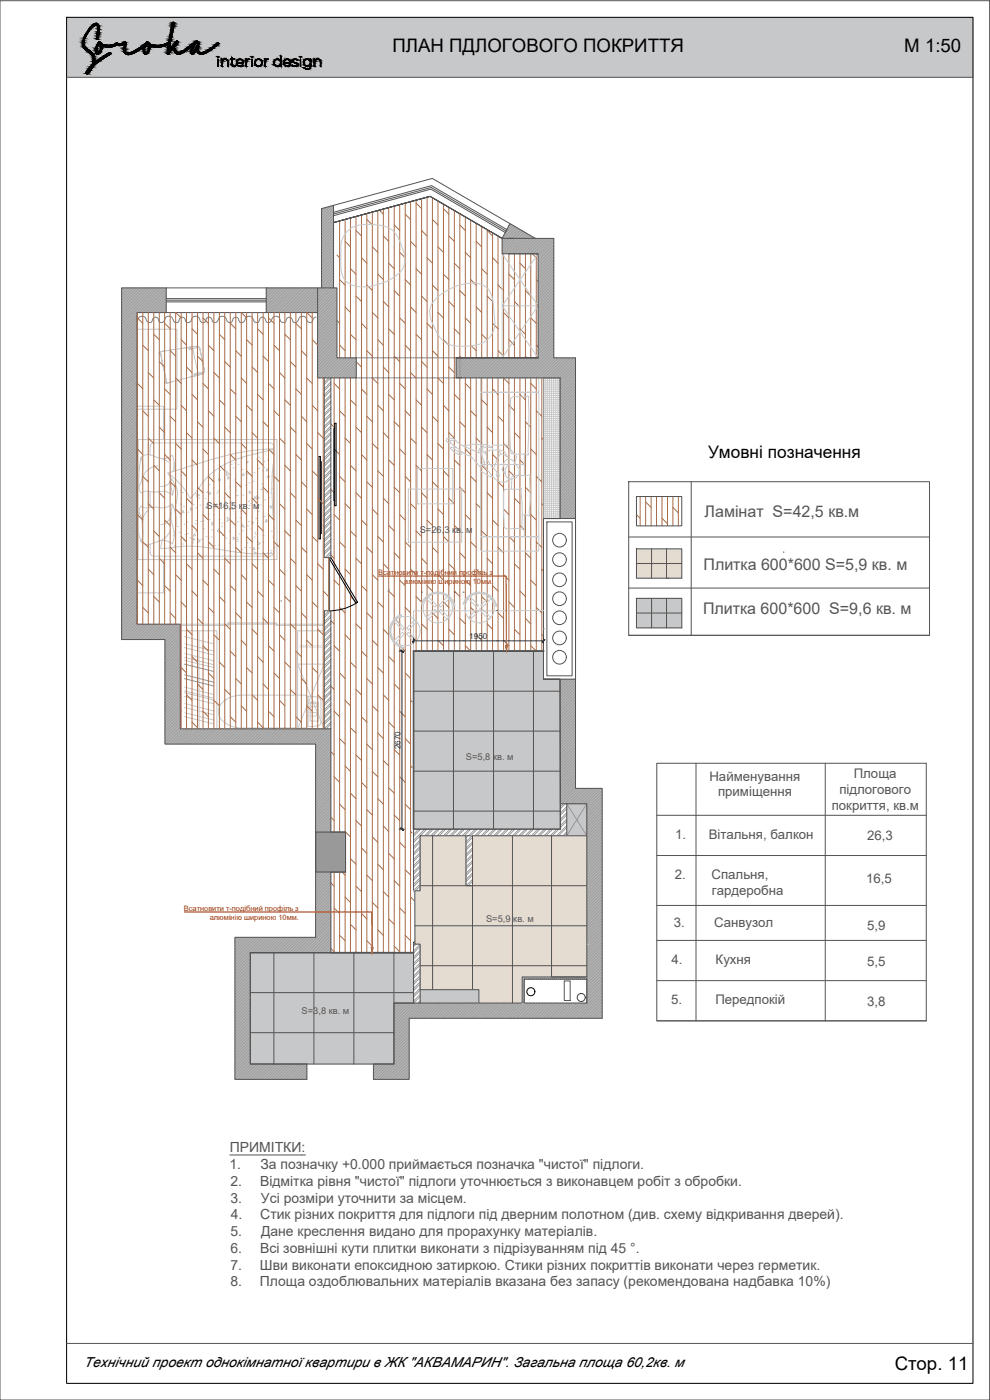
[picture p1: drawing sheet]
<svg xmlns="http://www.w3.org/2000/svg" width="297mm" height="420mm" viewBox="0 0 297 420" stroke-linecap="round" stroke-linejoin="round" font-family="sans-serif">
<defs><g id="words">
<g font-size="5.6">
<text x="117.8" y="15.6">ПЛАН ПДЛОГОВОГО ПОКРИТТЯ</text>
<text x="271.3" y="15.5">М 1:50</text>
<text x="268.4" y="411.3">Стор. 11</text>
</g>
<text font-size="5.2" x="212.4" y="137.5">Умовні позначення</text>
<g font-size="4.8" fill="#545454">
<text x="211.4" y="155.3">Ламінат S=42,5 кв.м</text>
<text x="211.1" y="171">Плитка 600*600 S=5,9 кв. м</text>
<text x="210.9" y="184.2">Плитка 600*600 S=9,6 кв. м</text>
</g>
<g font-size="4.2" fill="#545454">
<text x="69" y="345.7">ПРИМІТКИ:</text>
<text x="68.8" y="350.8">1.</text>
<text x="78.1" y="350.8">За позначку +0.000 приймається позначка &quot;чистої&quot; підлоги.</text>
<text x="69.2" y="355.9">2.</text>
<text x="78" y="355.9">Відмітка рівня &quot;чистої&quot; підлоги уточнюється з виконавцем робіт з обробки.</text>
<text x="69.1" y="360.9">3.</text>
<text x="69.3" y="365.9">4.</text>
<text x="78.1" y="365.9">Стик різних покриття для підлоги під дверним полотном (див. схему відкривання дверей).</text>
<text x="78.3" y="360.9">Усі розміри уточнити за місцем.</text>
<text x="69.1" y="370.9">5.</text>
<text x="78.3" y="370.9">Дане креслення видано для прорахунку матеріалів.</text>
<text x="69.1" y="376">6.</text>
<text x="78" y="376">Всі зовнішні кути плитки виконати з підрізуванням під 45 °.</text>
<text x="69.1" y="381">7.</text>
<text x="78" y="381">Шви виконати епоксидною затиркою. Стики різних покриттів виконати через герметик.</text>
<text x="69.1" y="386.1">8.</text>
<text x="78" y="386.1">Площа оздоблювальних матеріалів вказана без запасу (рекомендована надбавка 10%)</text>
</g>
<text font-size="4.2" x="25.2" y="410.3">Технічний проект однокімнатної квартири в ЖК &quot;АКВАМАРИН&quot;. Загальна площа 60,2кв. м</text>
<g font-size="4" fill="#545454">
<text x="256.2" y="233.5">Площа</text>
<text x="212.9" y="234.3">Найменування</text>
<text x="215.4" y="239">приміщення</text>
<text x="251.8" y="238.2">підлогового</text>
<text x="249.6" y="243">покриття, кв.м</text>
<text x="202.6" y="251.8">1.</text>
<text x="212.6" y="251.8">Вітальня, балкон</text>
<text x="260.2" y="252.2">26,3</text>
<text x="202.4" y="263.8">2.</text>
<text x="213.5" y="263.8">Спальня,</text>
<text x="213.6" y="268.6">гардеробна</text>
<text x="259.8" y="265.1">16,5</text>
<text x="202.2" y="278.3">3.</text>
<text x="214.3" y="278.3">Санвузол</text>
<text x="260.1" y="279.1">5,9</text>
<text x="201.5" y="289.3">4.</text>
<text x="214.7" y="289.3">Кухня</text>
<text x="260.1" y="289.8">5,5</text>
<text x="201.4" y="301.4">5.</text>
<text x="214.6" y="301.4">Передпокій</text>
<text x="260.1" y="301.9">3,8</text>
</g>
<g font-size="2.8" fill="#545454">
<text x="62" y="152.9">S=16,5</text>
<text x="71.7" y="152.9">кв</text>
<text x="74.4" y="152.9">.</text>
<text x="75.9" y="152.9">м</text>
<text x="125.9" y="159.9">S=26,3</text>
<text x="135.6" y="159.9">кв</text>
<text x="138.3" y="159.9">.</text>
<text x="139.9" y="159.9">м</text>
<text x="139.8" y="228">S=5,8 кв. м</text>
<text x="145.8" y="276.7">S=5,9</text>
<text x="154" y="276.7">кв. м</text>
<text x="90.5" y="304.3">S=3,8 кв. м</text>
</g>
<g font-size="2.4" fill="#000095">
<text x="140.8" y="191.9">1950</text>
<text x="120.1" y="224.8" transform="rotate(-90 120.1 224.8)">2670</text>
</g>
<g font-size="2.2" fill="#f00">
<text x="113.5" y="172.5">Всатновити т</text>
<text x="127.2" y="172.5">-подібний профіль з</text>
<text x="121.3" y="175.2">алюмінію шириною</text>
<text x="141.9" y="175.2">10мм.</text>
<text x="55.2" y="273.3">Всатновити т-подібний профіль з</text>
<text x="62.9" y="276">алюмінію шириною 10мм.</text>
</g>
<g font-size="1.8" fill="#c7c8ca">
<text x="90" y="194.6">пилосос</text>
<text x="142" y="245.9" transform="rotate(-90 142 245.9)">машина</text>
<text x="139.9" y="248.5" transform="rotate(-90 139.9 248.5)">посудомиїчна</text>
</g>
</g></defs>
<g fill="#c7c8ca" stroke="#c7c8ca" stroke-width=".3">
<path d="M176.1 241.2v4.8h-3z"/>
<path d="M173.1 246h3v4.8z"/>
<path d="M124.1 195.4l39 8.4v-8.4zM124.1 195.4l39 8.4h-39z"/>
<path d="M124.1 203.8l44 45-.1-45zM124.1 203.8l44 45h-44z"/>
<path d="M20 5.2l271.9 18v-18zM20 5.2l271.9 18h-271.9z"/>
<path d="M191 179.6l13.6 8.8v-8.8zM191 179.6l13.6 8.8h-13.6z"/>
<path d="M75.1 285.9l49 15.1v-15.1zM75.1 285.9l49 15.1h-49z"/>
<path d="M75.1 301l43.1 18.3v-18.3zM75.1 301l43.1 18.3h-43.1z"/>
<path d="M175.3 245.9l-.1 .1zM175.2 246l.1 .2z"/>
<path d="M156.7 293.2l19.4 .6v-.6zM156.7 293.2l19.4 .6h-19.4z"/>
<path d="M156.7 293.8l.6 7.2v-7.2zM156.7 293.8l.6 7.2h-.6z"/>
<path d="M126.1 297l18 4v-4zM126.1 297l18 4h-18z"/>
<path d="M170.1 241.2l3 4.8 3-4.8zM170.1 241.2l3 4.8h-3z"/>
<path d="M170.1 246h3l-3 4.8zM173.1 246l-3 4.8h6z"/>
</g>
<!-- layer: 0 -->
<g fill="none" stroke="#a86d48" stroke-width=".3">
<path d="M126.5 59.6v135.8M128.1 59.2v136.2M129.8 59.4v136M101.1 76.5l.8 .8M101.9 66.6v40.8M103.5 66.1v41.3M103.5 72.4l1.7 1.7M105.2 65.7v41.7M106.8 65.2v42.2M106.8 69.2l1.7 1.6M108.5 64.7v221.2M108.5 77.3l1.6 1.7"/>
<path d="M110.1 64.3v221.6M110.1 65.9l1.6 1.6M111.7 63.8v222.1M111.7 74.1l1.7 1.6M113.4 63.3v222.6M113.9 63.2l1.1 1.1M115 62.9v223M115 70.8l1.6 1.6M116.6 62.4v223.5M116.6 79l1.7 1.6M118.3 61.9v224M118.3 67.5l1.6 1.7"/>
<path d="M119.9 61.5v224.4M119.9 75.7l1.7 1.6M121.6 61v224.9M121.6 64.3l1.6 1.6M123.2 60.6v225.3M123.2 72.4l1.6 1.7M124.8 60.1v135.3M124.8 61l1.7 1.6M126.5 69.2l1.6 1.6M128.1 77.3l1.7 1.7M129.8 65.9l1.6 1.6M131.4 60.3v135.1"/>
<path d="M131.4 74.1l1.7 1.6M133.1 61.3v134.1M133.1 62.6l1.6 1.7M134.7 62.2v133.2M134.7 70.8l1.6 1.6M136.3 63.2v132.2M136.3 79l1.7 1.6M138 64.1v131.3M138 67.5l1.6 1.7M139.6 65.1v42.3M139.6 75.7l1.6 1.6M141.2 66v41.4"/>
<path d="M142.9 67v40.4M142.9 72.4l1.6 1.7M144.5 67.9v39.5M146.2 68.9v38.5M146.2 69.2l1.6 1.6M147.8 69.9v37.5M147.8 77.3l1.6 1.7M149.4 70.8v36.6M151.1 76.2v31.2M152.7 76.2v31.2M154.3 76.2v31.2M156 76.2v31.2"/>
<path d="M156 79l1.6 1.6M157.6 76.2v31.2M159.3 76.2v31.2M159.7 76.2l1.2 1.1M160.9 76.2v31.2M41.2 93.8v93.5M41.2 95.4l1.6 1.6M42.8 93.8v93.5M44.5 93.8v93.5M46.1 93.8v93.5M47.8 93.8v93.5M49.4 93.8v93.5"/>
<path d="M49.4 97l1.7 1.7M51.1 93.8v93.5M54.4 95.4l-1.7-1.6v93.5M54.4 93.8v124.9M56 93.8v124.9M57.6 93.8v124.9M57.6 98.7l1.7 1.6M59.3 93.8v124.9M60.9 95.4l1.6 1.6M60.9 93.8v124.9M62.5 93.8v124.9M64.2 93.8v124.9"/>
<path d="M65.8 93.8v124.9M67.4 93.8v124.9M69.1 97l1.6 1.7M69.1 93.8v124.9M70.7 93.8v124.9M72.4 93.8v124.9M72.4 93.8l1.6 1.6M74 93.8v124.9M75.6 93.8v124.9M77.3 93.8v124.9M77.3 98.7l1.7 1.6M79 93.8v124.9"/>
<path d="M80.6 93.8v124.9M80.6 95.4l1.6 1.6M82.2 93.8v124.9M83.9 93.8v124.9M85.5 93.8v124.9M87.1 93.8v124.9M88.8 93.8v124.9M88.8 97l1.6 1.7M90.4 93.8v124.9M92 93.8v124.9M92.1 93.8l1.6 1.6M93.7 93.8v124.9"/>
<path d="M101.1 96.2l.8 .8M101.9 83.9l1.6 1.7M103.5 92.1l1.7 1.7M105.2 80.6l1.6 1.7M106.8 88.9l1.7 1.6M108.5 97l1.6 1.7M110.1 85.6l1.6 1.6M111.7 93.8l1.7 1.6M113.4 82.3l1.6 1.6M115 90.5l1.6 1.6M116.6 98.7l1.7 1.6M118.3 87.2l1.6 1.7"/>
<path d="M119.9 95.4l1.7 1.6M121.6 83.9l1.6 1.7M123.2 92.1l1.6 1.7M124.8 80.6l1.7 1.7M126.5 88.9l1.6 1.6M128.1 97l1.7 1.7M129.8 85.6l1.6 1.6M131.4 93.8l1.7 1.6M133.1 82.3l1.6 1.6M134.7 90.5l1.6 1.6M136.3 98.7l1.7 1.6M138 87.2l1.6 1.7"/>
<path d="M139.6 95.4l1.6 1.6M141.2 83.9l1.7 1.7M142.9 92.1l1.6 1.7M144.5 80.6l1.7 1.7M146.2 88.9l1.6 1.6M147.8 97l1.6 1.7M149.4 85.6l1.7 1.6M151.1 93.8l1.6 1.6M152.7 82.3l1.6 1.6M154.3 90.5l1.7 1.6M156 98.7l1.6 1.6M157.6 87.2l1.7 1.7"/>
<path d="M159.3 95.4l1.6 1.6M160.9 83.9l.6 .6M41.1 108.4l.1 .1M41.2 115.1l1.6 1.6M42.8 103.6l1.7 1.6M44.5 111.8l1.6 1.7M46.1 100.3l1.7 1.6M47.8 108.5l1.6 1.7M49.4 116.7l1.7 1.7M51.1 105.2l1.6 1.7M52.7 113.5l1.7 1.6M54.4 101.9l1.6 1.7"/>
<path d="M56 110.2l1.6 1.6M57.6 118.4l1.7 1.6M59.3 106.9l1.6 1.6M60.9 115.1l1.6 1.6M62.5 103.6l1.7 1.6M64.2 111.8l1.6 1.7M65.8 100.3l1.6 1.6M67.4 108.5l1.7 1.7M69.1 116.7l1.6 1.7M70.7 105.2l1.7 1.7M72.4 113.5l1.6 1.6M74 101.9l1.6 1.7"/>
<path d="M75.6 110.2l1.7 1.6M77.3 118.4l1.7 1.6M79 106.9l1.6 1.6M80.6 115.1l1.6 1.6M82.2 103.6l1.7 1.6M83.9 111.8l1.6 1.7M85.5 100.3l1.6 1.6M87.1 108.5l1.7 1.7M88.8 116.7l1.6 1.7M90.4 105.2l1.6 1.7M92 113.5l1.7 1.6M93.7 101.9l1.6 1.6"/>
<path d="M95.3 113.4v105.3M97 113.4v105.3M97 118.4l.3 .3M100.2 113.4v136.3M100.2 115.1l1.7 1.6M101.9 113.4v136.3M101.9 103.6l1.6 1.6M103.5 113.4v136.3M105.1 113.4l.1 .1M105.2 113.4v172.5M105.2 100.3l1.6 1.6M106.8 113.4v172.5"/>
<path d="M106.9 108.6l1.6 1.6M108.5 116.7l1.6 1.7M110.1 105.2l1.6 1.7M111.7 113.5l1.7 1.6M113.4 101.9l1.6 1.7M115 110.2l1.6 1.6M116.6 118.4l1.7 1.6M118.3 106.9l1.6 1.6M119.9 115.1l1.7 1.6M121.6 103.6l1.6 1.6M123.2 111.8l1.6 1.7M124.8 100.3l1.7 1.6"/>
<path d="M126.5 108.5l1.6 1.7M128.1 116.7l1.7 1.7M129.8 105.2l1.6 1.7M131.4 113.5l1.7 1.6M133.1 101.9l1.6 1.7M134.7 110.2l1.6 1.6M136.3 118.4l1.7 1.6M138 106.9l.6 .6M139.6 113.4v82M139.6 115.1l1.6 1.6M141.2 113.4v82l-1.6-1.6M141.2 103.6l1.7 1.6"/>
<path d="M142.9 113.4v82M144.5 113.4v.1M144.5 113.4v82M144.5 100.3l1.7 1.6M146.2 113.4v82M147.8 113.4v82M147.8 116.7l1.6 1.7M149.4 113.4v82M149.4 105.2l1.7 1.7M151.1 113.4v82M151.1 113.5l1.6 1.6M152.7 113.4v82"/>
<path d="M152.7 101.9l1.6 1.7M154.3 113.4v82M156 113.4v82M156 118.4l1.6 1.6M157.6 113.4v82M157.6 106.9l.6 .5M159.3 113.4v82M159.3 115.1l1.6 1.6M160.9 113.4v82l-1.6-1.6M160.9 103.6l.6 .5M162.6 113.4v82M41.1 128.1l.1 .1"/>
<path d="M41.2 134.7l1.6 1.7M42.8 123.3l1.7 1.6M44.5 131.5l1.6 1.6M46.1 139.7l1.7 1.6M46.1 120l1.7 1.6M47.8 128.2l1.6 1.6M49.4 136.4l1.7 1.6M51.1 124.9l1.6 1.7M52.7 133.1l1.7 1.6M54.4 121.6l1.6 1.7M56 129.8l1.6 1.7M57.6 138l1.7 1.7"/>
<path d="M59.3 126.6l1.6 1.6M60.9 134.7l1.6 1.7M62.5 123.3l1.7 1.6M64.2 131.5l1.6 1.6M65.8 139.7l1.6 1.6M65.8 120l1.6 1.6M67.4 128.2l1.7 1.6M69.1 136.4l1.6 1.6M70.7 124.9l1.7 1.7M72.4 133.1l1.6 1.6M74 121.6l1.6 1.7M75.6 129.8l1.7 1.7"/>
<path d="M77.3 138l1.7 1.7M79 126.6l1.6 1.6M80.6 134.7l1.6 1.7M82.2 123.3l1.7 1.6M83.9 131.5l1.6 1.6M85.5 139.7l1.6 1.6M85.5 120l1.6 1.6M87.1 128.2l1.7 1.6M88.8 136.4l1.6 1.6M90.4 124.9l1.6 1.7M92 133.1l1.7 1.6M93.7 121.6l1.6 1.7"/>
<path d="M95.3 129.8l1.7 1.7M97 138l.3 .3M99.3 127.2l.9 1M100.2 134.7l1.7 1.7M101.9 123.3l1.6 1.6M103.5 131.5l1.7 1.6M105.2 139.7l1.6 1.6M105.2 120l1.6 1.6M106.8 128.2l1.7 1.6M108.5 136.4l1.6 1.6M110.1 124.9l1.6 1.7M111.7 133.1l1.7 1.6"/>
<path d="M113.4 121.6l1.6 1.7M115 129.8l1.6 1.7M116.6 138l1.7 1.7M118.3 126.6l1.6 1.6M119.9 134.7l1.7 1.7M121.6 123.3l1.6 1.6M123.2 131.5l1.6 1.6M124.8 139.7l1.7 1.6M124.8 120l1.7 1.6M126.5 128.2l1.6 1.6M128.1 136.4l1.7 1.6M129.8 124.9l1.6 1.7"/>
<path d="M131.4 133.1l1.7 1.6M133.1 121.6l1.6 1.7M134.7 129.8l1.6 1.7M136.3 138l1.7 1.7M138 126.6l1.6 1.6M139.6 134.7l1.6 1.7M141.2 123.3l1.7 1.6M142.9 131.5l1.6 1.6M144.5 139.7l1.7 1.6M144.5 120l1.7 1.6M146.2 128.2l1.6 1.6M147.8 136.4l1.6 1.6"/>
<path d="M149.4 124.9l1.7 1.7M151.1 133.1l1.6 1.6M152.7 121.6l1.6 1.7M154.3 129.8l1.7 1.7M156 138l1.6 1.7M157.6 126.6l1.7 1.6M159.3 134.7l1.6 1.7M160.9 123.3l1.7 1.6M162.6 131.5l.5 .5M41.1 147.7l.1 .2M41.2 154.4l1.6 1.7M42.8 143l1.7 1.6"/>
<path d="M44.5 151.2l1.6 1.6M46.1 159.3l1.7 1.7M47.8 147.9l1.6 1.6M49.4 156.1l1.7 1.6M51.1 144.6l1.6 1.6M52.7 152.8l1.7 1.6M54.4 141.3l1.6 1.7M56 149.5l1.6 1.7M57.6 157.7l1.7 1.6M59.3 146.2l1.6 1.7M60.9 154.4l1.6 1.7M62.5 143l1.7 1.6"/>
<path d="M64.2 151.2l1.6 1.6M65.8 159.3l1.6 1.7M67.4 147.9l1.7 1.6M69.1 156.1l1.6 1.6M70.7 144.6l1.7 1.6M72.4 152.8l1.6 1.6M74 141.3l1.6 1.7M75.6 149.5l1.7 1.7M77.3 157.7l1.7 1.6M79 146.2l1.6 1.7M80.6 154.4l1.6 1.7M82.2 143l1.7 1.6"/>
<path d="M83.9 151.2l1.6 1.6M85.5 159.3l1.6 1.7M87.1 147.9l1.7 1.6M88.8 156.1l1.6 1.6M90.4 144.6l1.6 1.6M92 152.8l1.7 1.6M93.7 141.3l1.6 1.7M95.3 149.5l1.7 1.7M97 157.7l.3 .3M99.3 146.9l.9 1M100.2 154.4l1.7 1.7M101.9 143l1.6 1.6"/>
<path d="M103.5 151.2l1.7 1.6M105.2 159.3l1.6 1.7M106.8 147.9l1.7 1.6M108.5 156.1l1.6 1.6M110.1 144.6l1.6 1.6M111.7 152.8l1.7 1.6M113.4 141.3l1.6 1.7M115 149.5l1.6 1.7M116.6 157.7l1.7 1.6M118.3 146.2l1.6 1.7M119.9 154.4l1.7 1.7M121.6 143l1.6 1.6"/>
<path d="M123.2 151.2l1.6 1.6M124.8 159.3l1.7 1.7M126.5 147.9l1.6 1.6M128.1 156.1l1.7 1.6M129.8 144.6l1.6 1.6M131.4 152.8l1.7 1.6M133.1 141.3l1.6 1.7M134.7 149.5l1.6 1.7M136.3 157.7l1.7 1.6M138 146.2l1.6 1.7M139.6 154.4l1.6 1.7M141.2 143l1.7 1.6"/>
<path d="M142.9 151.2l1.6 1.6M144.5 159.3l1.7 1.7M146.2 147.9l1.6 1.6M147.8 156.1l1.6 1.6M149.4 144.6l1.7 1.6M151.1 152.8l1.6 1.6M152.7 141.3l1.6 1.7M154.3 149.5l1.7 1.7M156 157.7l1.6 1.6M157.6 146.2l1.7 1.7M159.3 154.4l1.6 1.7M160.9 143l1.7 1.6"/>
<path d="M162.6 151.2l.5 .5M191 154.5l1.1 1M192.1 149v8.8M193.7 149v8.8M193.7 150.6l1.6 1.7M195.4 149v8.8M197 149v8.8M198.6 149v8.8M198.6 155.5l1.7 1.7M200.3 149v8.8M201.9 149v8.8M201.9 152.3l1.6 1.6"/>
<path d="M203.5 149v8.8M41.1 167.4l.1 .2M41.2 174.1l1.6 1.7M42.8 162.6l1.7 1.7M44.5 170.8l1.6 1.7M46.1 179l1.7 1.7M47.8 167.6l1.6 1.6M49.4 175.8l1.7 1.6M51.1 164.3l1.6 1.6M52.7 172.5l1.7 1.6M54.4 161l1.6 1.6M56 169.2l1.6 1.6"/>
<path d="M57.6 177.4l1.7 1.6M59.3 165.9l1.6 1.7M60.9 174.1l1.6 1.7M62.5 162.6l1.7 1.7M64.2 170.8l1.6 1.7M65.8 179l1.6 1.7M67.4 167.6l1.7 1.6M69.1 175.8l1.6 1.6M70.7 164.3l1.7 1.6M72.4 172.5l1.6 1.6M74 161l1.6 1.6M75.6 169.2l1.7 1.6"/>
<path d="M77.3 177.4l1.7 1.6M79 165.9l1.6 1.7M80.6 174.1l1.6 1.7M82.2 162.6l1.7 1.7M83.9 170.8l1.6 1.7M85.5 179l1.6 1.7M87.1 167.6l1.7 1.6M88.8 175.8l1.6 1.6M90.4 164.3l1.6 1.6M92 172.5l1.7 1.6M93.7 161l1.6 1.6M95.3 169.2l1.7 1.6"/>
<path d="M97 177.4l1.6 1.6M98.6 167.3v16M99.3 166.6l.9 1M100.2 174.1l1.7 1.7M101.9 162.6l1.6 1.7M103.5 170.8l1.7 1.7M105.2 179l1.6 1.7M106.8 167.6l1.7 1.6M108.5 175.8l1.6 1.6M110.1 164.3l1.6 1.6M111.7 172.5l1.7 1.6M113.4 161l1.6 1.6"/>
<path d="M115 169.2l1.6 1.6M116.6 177.4l1.7 1.6M118.3 165.9l1.6 1.7M119.9 174.1l1.7 1.7M121.6 162.6l1.6 1.7M123.2 170.8l1.6 1.7M124.8 179l1.7 1.7M126.5 167.6l1.6 1.6M128.1 175.8l1.7 1.6M129.8 164.3l1.6 1.6M131.4 172.5l1.7 1.6M133.1 161l1.6 1.6"/>
<path d="M134.7 169.2l1.6 1.6M136.3 177.4l1.7 1.6M138 165.9l1.6 1.7M139.6 174.1l1.6 1.7M141.2 162.6l1.7 1.7M142.9 170.8l1.6 1.7M144.5 179l1.7 1.7M146.2 167.6l1.6 1.6M147.8 175.8l1.6 1.6M149.4 164.3l1.7 1.6M151.1 172.5l1.6 1.6M152.7 161l1.6 1.6"/>
<path d="M154.3 169.2l1.7 1.6M156 177.4l1.6 1.6M157.6 165.9l1.7 1.7M159.3 174.1l1.6 1.7M160.9 162.6l1.7 1.7M162.6 170.8l.5 .6M41.1 187.1l.1 .1M42.8 182.3l1.7 1.6M47.8 187.2l.1 .1M51.1 183.9l1.6 1.7M54.1 193.5l.3 .3M54.4 180.7l1.6 1.6"/>
<path d="M56 188.8l1.6 1.7M57.6 197.1l1.7 1.6M59.3 185.6l1.6 1.6M60.9 193.8l1.6 1.6M62.5 182.3l1.7 1.6M64.2 190.5l1.6 1.7M65.8 198.7l1.6 1.7M67.4 187.2l1.7 1.6M69.1 195.4l1.6 1.7M70.7 183.9l1.7 1.7M72.4 192.2l1.6 1.6M74 180.7l1.6 1.6"/>
<path d="M75.6 188.8l1.7 1.7M77.3 197.1l1.7 1.6M79 185.6l1.6 1.6M80.6 193.8l1.6 1.6M82.2 182.3l1.7 1.6M83.9 190.5l1.6 1.7M85.5 198.7l1.6 1.7M87.1 187.2l1.7 1.6M88.8 195.4l1.6 1.7M90.4 183.9l1.6 1.7M92 192.2l1.7 1.6M93.7 180.7l1.6 1.6"/>
<path d="M95.3 188.8l1.7 1.7M97 197.1l.3 .3M99.3 186.3l.9 .9M100.2 193.8l1.7 1.6M101.9 182.3l1.6 1.6M103.5 190.5l1.7 1.7M105.2 198.7l1.6 1.7M106.8 187.2l1.7 1.6M108.5 195.4l1.6 1.7M110.1 183.9l1.6 1.7M111.7 192.2l1.7 1.6M113.4 180.7l1.6 1.6"/>
<path d="M115 188.8l1.6 1.7M116.6 197.1l1.7 1.6M118.3 185.6l1.6 1.6M119.9 193.8l1.7 1.6M121.6 182.3l1.6 1.6M123.2 190.5l1.6 1.7M126.5 187.2l1.6 1.6M129.8 183.9l1.6 1.7M131.4 192.2l1.7 1.6M133.1 180.7l1.6 1.6M134.7 188.8l1.6 1.7M138 185.6l1.6 1.6"/>
<path d="M141.2 182.3l1.7 1.6M142.9 190.5l1.6 1.7M146.2 187.2l1.6 1.6M149.4 183.9l1.7 1.7M151.1 192.2l1.6 1.6M152.7 180.7l1.6 1.6M154.3 188.8l1.7 1.7M157.6 185.6l1.7 1.6M160.9 182.3l1.7 1.6M162.6 190.5l.5 .5M54.1 213.2l.3 .2M54.4 200.4l1.6 1.6"/>
<path d="M56 208.5l1.6 1.7M57.6 216.7l1.7 1.7M59.3 205.3l1.6 1.6M60.9 213.4l1.6 1.7M62.5 202l1.7 1.6M64.2 210.2l1.6 1.6M65.8 218.4l.4 .3M67.4 206.9l1.7 1.6M69.1 215.1l1.6 1.6M70.7 203.6l1.7 1.7M72.4 211.8l1.6 1.6M74 200.4l1.6 1.6"/>
<path d="M75.6 208.5l1.7 1.7M77.3 216.7l1.7 1.7M79 205.3l1.6 1.6M80.6 213.4l1.6 1.7M82.2 202l1.7 1.6M83.9 210.2l1.6 1.6M85.5 218.4l.3 .3M87.1 206.9l1.7 1.6M88.8 215.1l1.6 1.6M90.4 203.6l1.6 1.7M92 211.8l1.7 1.6M93.7 200.4l1.6 1.6"/>
<path d="M95.3 208.5l1.7 1.7M97 216.7l.3 .3M99.3 206l.9 .9M100.2 213.4l1.7 1.7M101.9 202l1.6 1.6M103.5 210.2l1.7 1.6M105.2 218.4l1.6 1.6M106.8 206.9l1.7 1.6M108.5 215.1l1.6 1.6M110.1 203.6l1.6 1.7M111.7 211.8l1.7 1.6M113.4 200.4l1.6 1.6"/>
<path d="M115 208.5l1.6 1.7M116.6 216.7l1.7 1.7M118.3 205.3l1.6 1.6M119.9 213.4l1.7 1.7M121.6 202l1.6 1.6M123.2 210.2l.5 .5M99.3 225.6l.9 1M100.2 233.1l1.7 1.7M101.9 221.7l1.6 1.6M103.5 229.9l1.7 1.6M105.2 238l1.6 1.7M106.8 226.6l1.7 1.6"/>
<path d="M108.5 234.8l1.6 1.6M110.1 223.3l1.6 1.7M111.7 231.5l1.7 1.6M113.4 239.7l1.6 1.6M113.4 220l1.6 1.7M115 228.2l1.6 1.7M116.6 236.4l1.7 1.6M118.3 225l1.6 1.6M119.9 233.1l1.7 1.7M121.6 221.7l1.6 1.6M123.2 229.9l.5 .4M99.3 245.3l.9 1"/>
<path d="M101.9 241.3l1.6 1.7M103.5 249.6l1.7 1.6M105.2 257.7l1.6 1.7M106.8 246.3l1.7 1.6M108.5 254.5l1.6 1.6M110.1 243l1.6 1.6M111.7 251.2l1.7 1.6M113.4 259.4l1.6 1.6M115 247.9l1.6 1.7M116.6 256.1l1.7 1.6M118.3 244.6l1.6 1.7M119.9 252.8l1.7 1.7"/>
<path d="M121.6 241.3l1.6 1.7M123.2 249.6l.5 .4M99.3 265l.9 .9M100.2 261.7v24.2M100.2 272.5l1.7 1.7M101.9 261.7v24.2M102.6 261.7l.9 .9M103.5 261.7v24.2M103.5 269.2l1.7 1.6M105.2 277.4l1.6 1.7M106.8 265.9l1.7 1.7M108.5 274.2l1.6 1.6"/>
<path d="M110.1 262.6l1.6 1.7M111.7 270.8l1.7 1.7M113.4 279.1l1.6 1.6M115 267.6l1.6 1.6M116.6 275.8l1.7 1.6M118.3 264.3l1.6 1.6M119.9 272.5l1.7 1.7M121.6 261l1.6 1.6M123.2 269.2l1.3 1.3M99.3 284.6l.9 1M101.9 280.7l1.6 1.6M106.8 285.6l.3 .3"/>
<path d="M110.1 282.3l1.6 1.7M118.3 284l1.6 1.6M121.6 280.7l1.6 1.6"/>
</g>
<path d="M20 5.2h271.9v410h-271.9z" fill="none" stroke="#000" stroke-width=".3"/>
<!-- layer: Layer 1 -->
<g fill="none" stroke="#000" stroke-width=".3">
<path d="M27.1 8.1a1.82 1.82 0 0 1 2.2-1l.5 1.2-.3 3a.36 .36 0 0 1-.2 .4 .36 .36 0 0 1-.4-.1 .36 .36 0 0 1 .1-.5l.3-2.9a.65 .65 0 0 0-.5-.8 .65 .65 0 0 0-.8 .5l-1.1 1.2-1.2 1.9-.5 1.3-.1 1 .6 1 1.9 1.4 .5 .6 .3 1.2-.1 1.3 4.3-2.8 .5-.2 .1 .4-4 2.6-1.3 1.3-1.1 1.7-.8 .4-.2-.3 .2-.5 1.7-2.1 .3-1.8-.6-1.2-2.2-1.8-.5-1.5 .7-2.2zM29.7 12.5l1 .8 1.7 .3 1.6-.1 .9-.6 1.4 .2 .9-.4a.39 .39 0 0 1 .5 0 .39 .39 0 0 1 0 .5l-.2 2.2 .4 .4 .7 .1 .8-.2 2-1 2.7-2.2 1.1 .8 1 .3h2l1.6-.5 .7-.4 .2-.4 1-5.3a.32 .32 0 0 1 .5-.3 .32 .32 0 0 1 0 .6l-1.4 7.7 1.5-2 .7-.7h.3v.8l-.6 .7a.67 .67 0 0 0-.4 .6 .67 .67 0 0 0 .3 .6l.7 .7 1-.1 4.6-3.3 .4 .1 .3 .4-.2 2.1a1.34 1.34 0 0 0 2.4 .4l3.1-2.1a.34 .34 0 0 1 .4-.3 .34 .34 0 0 1 .3 .3l-3.3 2.4-1.1 .6-1.1 .1a1.44 1.44 0 0 1-1.1-1.4l-.7 1.1-.5 .3-.3-.1-.2-1 .4-1.4-2.9 2.1-1.5 .4-.8-.6-.6-1.3-1.2 1.6a.33 .33 0 0 1-.6 .1 .33 .33 0 0 1 .1-.5l.3-2.3-2.3 .8h-1.9l-1.3-.3-.3 1.6-.8 .9-.6-.2-.3-.7 .2-1.4-3.1 2-1.8 .4a1.82 1.82 0 0 1-1-2.5l.1-.7-1.1 .5-1.3-.2-1 .5-.9 .1-2.4-.3-.5 1.8-.9 .7-.5-.3-.1-1.4 .4-1.2zM29.8 13.2l.3 .2 .2 .8-.6 1.4a.42 .42 0 0 1-.6 .1 .42 .42 0 0 1-.1-.6l.2-1zM44.2 13.2l.4 .4v.7l-.4 1.2a.45 .45 0 0 1-.7 .2 .45 .45 0 0 1-.2-.6l.3-1zM58.6 13.2l.2-.2a.3 .3 0 0 1 .4-.1 .3 .3 0 0 1 0 .5l-.1 .6-1.1 1.6a.24 .24 0 0 1-.4 0 .24 .24 0 0 1 .1-.4zM65.4 17.7v2.2zM66.5 17.7l.1 .6 .5-.5a1.1 1.1 0 0 1 1.2 .3 1.1 1.1 0 0 1 .2 1.3l-.1 .5v-1.2a.93 .93 0 0 0-1.2-.8 .93 .93 0 0 0-.6 1.3l-.1 .7zM69.6 17.3v.4h.8l-.1 .1a.42 .42 0 0 0-.6 0 .42 .42 0 0 0-.1 .6v1a.48 .48 0 0 0 .4 .5 .48 .48 0 0 0 .5-.2l-.3 .2-.5-.1-.1-1.3a.43 .43 0 0 0 0-.5 .43 .43 0 0 0-.5-.2v-.1a.31 .31 0 0 0 .5 0 .31 .31 0 0 0 0-.4zM71.2 18.2l.6-.4 .6 .1 .3 .3a.36 .36 0 0 1 .2 .6 .36 .36 0 0 1-.6 0h-.6a.34 .34 0 0 1-.4 0 .34 .34 0 0 1-.2-.4zM71.2 18l.7-.3a.86 .86 0 0 1 1 1.1h-1.3a.38 .38 0 0 0-.6 .1 .38 .38 0 0 0 .2 .6l.7 .4 1-.3-.7 .3-.7-.1a1.19 1.19 0 0 1-.3-1.8zM73.8 17.7l.1 .6 .4-.4 .5-.2-.8 .6-.1 1.6zM75.6 17.7v2.2z"/>
<path d="M79.5 17.7l.1 .6 .3-.4 .5-.2-.8 .6v1.6zM82.6 17.9l.9-.2 .7 .7 .1-1.6v3.1l-.1-.6-.8 .6h-.5l-.5-.4-.2-.9zM85.3 18.2l.8-.5a.86 .86 0 0 1 .9 1.1h-1.1a.42 .42 0 0 0-.6 .1 .42 .42 0 0 0 .2 .6l.6 .4 .9-.3-.6 .3-.7-.1a1.15 1.15 0 0 1-.4-1.6zM85.4 18.2l1-.4 .6 .4a.34 .34 0 0 1 0 .6 .34 .34 0 0 1-.5 0h-.6a.37 .37 0 0 1-.6 0 .37 .37 0 0 1 .1-.6zM88 17.9l.8-.2 .5 .2-1-.1-.4 .4a1.33 1.33 0 0 0 1.3 .8l.2 .4-.4 .5-1.2-.2-.1-.1 1.1 .3 .5-.5-.2-.3-1.3-.5zM90.1 17.7l.1 2.2zM91.2 18.2l.6-.4 .6-.1 .7 .7 .1-.7-.2 2.7-.5 .3h-.7l-.5-.3 .7 .3 .8-.1 .3-.4v-1l-.4 .5-.5 .2a1.08 1.08 0 0 1-1-1.7zM94.3 17.7l.1 .6 .5-.5a1.1 1.1 0 0 1 1.2 .3 1.1 1.1 0 0 1 .1 1.3l-.1 .5v-1.2a.93 .93 0 0 0-1.2-.8 .93 .93 0 0 0-.5 1.3l-.1 .7z"/>
<circle cx="65.4" cy="17" r=".12"/>
<circle cx="75.6" cy="17" r=".12"/>
<circle cx="77.5" cy="18.8" r="1.1"/>
<circle cx="77.6" cy="18.8" r="1.02"/>
<circle cx="83.3" cy="18.8" r="1"/>
<circle cx="90.2" cy="17" r=".11"/>
<circle cx="92.2" cy="18.8" r=".98"/>
</g>
<g fill="#000" stroke="#000" stroke-width=".3">
<path d="M27.1 16h.8zM28.3 18.8h.9zM28.7 7h.3zM29.1 11.8h.2zM32.2 14.1h.9zM32.3 16.1h.9zM32.5 14.1h.6zM32.7 14.1h.4zM32.9 15.8h.2zM34.8 13h.5zM34.9 12.9h.2zM35.5 13.7h.8z"/>
<path d="M37.3 12.7h.4zM37.4 12.6h.2zM38.2 16.4h.6zM43.4 16.2h.6zM44.1 12.5h.1zM46.7 14.1h1.1zM50.3 16.2h.2zM53.6 16.3h.1zM57.5 16.2h.5zM57.5 16.2l.3 .1zM58.9 12.3h.2zM60.2 16.3h.1z"/>
<path d="M65.3 17h.2zM67.5 17.7h.1zM69.5 17.7h.2zM69.9 19.9h.2zM69.9 19.9h.3zM70.4 19.8h.1zM71.1 18.2l.1-.1zM71.8 17.8h.4zM72.4 19.8h.2zM72.4 19.8l.2-.1zM74 18.2l-.1 .1zM74.1 18l-.1 .1z"/>
<path d="M74.6 17.7h.2zM75.5 17h.2zM76.8 18.1h.1zM76.9 17.9h.2zM76.8 18.1l.1-.2zM77.2 19.9h.7zM77.3 17.8h.5zM78.1 19.7h.1zM78.2 19.6l.2-.1zM79.6 18.1l.2-.1zM80.3 17.7h.1zM82.4 18.2l-.1 .1z"/>
<path d="M82.5 18.1l-.1 .1zM82.5 18.1l.1-.2zM82.6 17.9h.2zM83.1 17.7h.3zM83.1 19.9h.3zM83.4 19.8l.3-.1zM84.1 19.3l-.1 .1zM85.3 18.4l-.1 .1zM85.3 18.2l.1-.1zM86 17.8h.4zM85.8 17.8h.3zM86.6 19.8h.2z"/>
<path d="M88.1 19.9h.9zM88 17.9h.2zM88 17.9l-.1 .1zM88.3 18.8h.5zM88.3 17.8h.4zM89.1 17.9h.1zM88.9 19.8l.3-.1zM89.2 19.5v.1zM90.1 17h.2zM91.8 19.8h.7zM91.6 17.9h.2zM92 17.7h.3z"/>
<path d="M92.4 19.7l.3-.1zM92.7 19.6l.2-.1zM93 19.3l-.1 .1zM95.2 17.7h.2zM26 22.1h.3zM92.1 20.7h.2zM92.5 20.7h.2zM93 20.3v.1z"/>
<path d="M24.8 12.7h.3zM24.8 12.7h.3z"/>
<path d="M24.8 12.7l.3 .1zM24.8 12.7l.3 .1z"/>
<path d="M24.8 12.8h.3zM24.8 12.8h.3z"/>
<path d="M24.8 12.8l.3 .2v-.2zM24.8 12.8l.3 .2h-.4z"/>
<path d="M24.7 13h.4zM24.7 13h.4zM24.7 13h.4zM24.7 13h.4z"/>
<path d="M24.7 13l.4 .1zM24.7 13l.4 .1z"/>
<path d="M24.7 13.1l.4 .1zM24.7 13.1l.4 .1z"/>
<path d="M24.8 13.2l.4 .2-.1-.2zM24.8 13.2l.4 .2h-.4z"/>
<path d="M24.8 12.4l.4 .2v-.2zM24.8 12.4l.4 .2h-.4z"/>
<path d="M24.8 12.6h.4zM24.8 12.6l.3 .1z"/>
<path d="M24.8 13.4l.4 .2v-.2zM24.8 13.4l.4 .2h-.4z"/>
<path d="M24.9 12.2l.3 .2v-.2zM24.9 12.2l.3 .2h-.4z"/>
<path d="M24.8 13.6l.5 .1zM24.8 13.6l.5 .1z"/>
<path d="M24.9 12.1h.4zM24.9 12.1l.3 .1z"/>
<path d="M24.8 13.7l.6 .2-.1-.2zM24.8 13.7l.6 .2h-.5z"/>
<path d="M24.9 13.9l.5 .1zM24.9 13.9l.5 .1z"/>
<path d="M25.1 11.6h.3zM25 11.6h.4z"/>
<path d="M25 11.6l.3 .5 .1-.5zM25 11.6l.3 .5h-.4z"/>
<path d="M24.9 14l.7 .2zM24.9 14l.7 .2z"/>
<path d="M25.1 11.5h.4zM25.1 11.5h.4z"/>
<path d="M25.1 11.5h.4zM25.1 11.5l.3 .1z"/>
<path d="M25 14.2l.7 .1zM25 14.2l.7 .1z"/>
<path d="M25.1 11.3l.4 .2 .1-.2zM25.1 11.3l.4 .2h-.4z"/>
<path d="M25.1 14.3l.7 .1zM25.1 14.3l.7 .1zM25.1 14.4h.7zM25.1 14.4h.7z"/>
<path d="M25.3 10.9l.3 .4 .2-.4zM25.3 10.9l.3 .4h-.5z"/>
<path d="M25.1 14.4l1.1 .3-.4-.3zM25.1 14.4l1.1 .3h-.8z"/>
<path d="M25.4 10.8h.4zM25.4 10.8l.4 .1z"/>
<path d="M25.6 10.4l.2 .4 .3-.4zM25.6 10.4l.2 .4h-.4z"/>
<path d="M25.4 14.7l1 .2zM25.4 14.7l1 .2z"/>
<path d="M25.8 10l.3 .4 .2-.4zM25.8 10l.3 .4h-.5z"/>
<path d="M25.6 14.9h.9zM25.6 14.9h.9zM25.6 14.9h.9zM25.6 14.9h.9z"/>
<path d="M25.6 14.9l.9 .1zM25.6 14.9l.9 .1z"/>
<path d="M25.7 15h.9zM25.7 15h.9z"/>
<path d="M25.7 15h.9zM25.7 15h.9z"/>
<path d="M25.7 15l1.3 .2-.4-.2zM25.7 15l1.3 .2h-1z"/>
<path d="M26.2 9.3h.6zM26.2 9.3h.6z"/>
<path d="M26.2 9.3l.1 .7 .5-.7zM26.2 9.3l.1 .7h-.5z"/>
<path d="M26 15.2l1.2 .3-.2-.3zM26 15.2l1.2 .3h-.9z"/>
<path d="M26.3 15.5h1zM26.3 15.5h1z"/>
<path d="M26.4 15.5l1.1 .2zM26.4 15.5l1.1 .2z"/>
<path d="M26.7 8.6l.1 .7 .5-.7zM26.7 8.6l.1 .7h-.6z"/>
<path d="M26.6 15.7h1zM26.6 15.7h1z"/>
<path d="M26.8 15.7l1 .3-.2-.3zM26.8 15.7l1 .3h-.8z"/>
<path d="M27 8.3l.3 .3 .3-.3zM27 8.3l.3 .3h-.6z"/>
<path d="M27 16h.9zM27 16h.9zM27.1 16h.8z"/>
<path d="M27.1 16l.8 .1zM27.1 16l.8 .1z"/>
<path d="M27.1 16.1l.8 .1zM27.1 16.1l.8 .1z"/>
<path d="M27.2 8l.4 .3 .3-.3zM27.2 8l.4 .3h-.6z"/>
<path d="M27.3 16.2l.8 .2-.2-.2zM27.3 16.2l.8 .2h-.6z"/>
<path d="M27.1 20h.8zM27.1 20h.8z"/>
<path d="M27.3 8h.7zM27.3 8h.7z"/>
<path d="M27.3 8h.7zM27.2 8h.7z"/>
<path d="M27.3 7.9h.7zM27.3 8h.7z"/>
<path d="M27.3 19.9h.8zM27.1 20h.8z"/>
<path d="M27.5 16.4l.7 .1zM27.5 16.4l.7 .1z"/>
<path d="M27.4 7.8h.8zM27.3 7.9h.7z"/>
<path d="M27.6 16.5l.7 .3-.1-.3zM27.6 16.5l.7 .3h-.5z"/>
<path d="M27.3 19.7l.9 .1zM27.3 19.7l.9 .1z"/>
<path d="M27.3 19.8h.9zM27.3 19.8l.8 .1z"/>
<path d="M27.8 16.8l.5 .1zM27.8 16.8l.5 .1z"/>
<path d="M27.8 16.9l.5 .1zM27.8 16.9l.5 .1z"/>
<path d="M27.9 17l.5 .1zM27.9 17l.5 .1z"/>
<path d="M27.9 18.6l.4 .1zM27.9 18.6l.4 .1z"/>
<path d="M27.9 18.7l.4 .1zM27.9 18.7l.4 .1z"/>
<path d="M27.9 18.8h.4zM27.8 18.8h.5z"/>
<path d="M27.9 17.1h.5zM27.9 17.1h.5z"/>
<path d="M27.9 17.1l.5 .1zM27.9 17.1l.5 .1z"/>
<path d="M27.9 17.2l.5 .2v-.2zM27.9 17.2l.5 .2h-.5z"/>
<path d="M27.9 17.4l.5 .2zM27.9 17.4l.5 .2zM28 17.6h.4zM28 17.6h.4z"/>
<path d="M27.9 18.2l.5 .3v-.3zM27.9 18.2l.5 .3h-.5z"/>
<path d="M27.9 18.5h.5zM27.9 18.5l.4 .1z"/>
<path d="M28 17.6l.4 .1v-.1zM28 17.6l.4 .1h-.4z"/>
<path d="M28 17.7l.4 .1zM28 17.7l.4 .1z"/>
<path d="M28 17.8h.4zM28 17.8h.4z"/>
<path d="M28 17.8l.4 .2v-.2zM28 17.8l.4 .2h-.4z"/>
<path d="M28 18l.4 .2v-.2zM28 18l.4 .2h-.5z"/>
<path d="M27.6 19.5l.6 .2 .2-.2zM27.6 19.5l.6 .2h-.9z"/>
<path d="M27.6 19.4h.9zM27.6 19.4l.8 .1z"/>
<path d="M27.6 7.6l.6 .2 .3-.2zM27.6 7.6l.6 .2h-.8z"/>
<path d="M27.7 7.6h1zM27.6 7.6h.9z"/>
<path d="M27.7 19.3h1zM27.7 19.3l.8 .1h-.9z"/>
<path d="M28.7 14.5h.4zM28.7 14.5h.4z"/>
<path d="M27.7 7.5h1.1zM27.7 7.5l1 .1z"/>
<path d="M27.7 19.1l1 .2 .1-.2zM27.7 19.1l1 .2h-1z"/>
<path d="M27.8 19.1h1.2zM27.8 19.1h1z"/>
<path d="M28.7 7l.6 .1zM28.5 7.1h.8z"/>
<path d="M28.7 14.9l.3 .1zM28.7 14.9l.3 .1z"/>
<path d="M28.7 15h.3zM28.7 15h.3z"/>
<path d="M28.7 15l.3 .2v-.2zM28.7 15l.3 .2h-.3z"/>
<path d="M28.7 15.2l.3 .1zM28.7 15.2l.3 .1z"/>
<path d="M28.7 14.7l.3 .2v-.2zM28.7 14.7l.3 .2h-.3z"/>
<path d="M28.7 15.3l.4 .3-.1-.3zM28.7 15.3l.4 .3h-.4z"/>
<path d="M28.7 14.5l.4 .1zM28.7 14.6h.4z"/>
<path d="M28.7 14.6h.4zM28.7 14.6l.3 .1z"/>
<path d="M28.7 14.4h.4zM28.7 14.4l.4 .1z"/>
<path d="M28.7 15.6l.6 .1zM28.7 15.6l.6 .1h-.6z"/>
<path d="M27.8 18.8l1.2 .3 .2-.3zM27.8 18.8l1.2 .3h-1.2z"/>
<path d="M28.3 18.8h.9zM28.3 18.8h.9zM28.3 18.8h.9z"/>
<path d="M29.2 13.3h.6zM29.2 13.3h.6z"/>
<path d="M28.8 14.1l.4 .1zM28.8 14.1l.4 .1z"/>
<path d="M28.8 14.2l.3 .2 .1-.2zM28.8 14.2l.3 .2h-.4z"/>
<path d="M28.5 7.1l.8 .1zM28.2 7.2h1.1z"/>
<path d="M28.4 18.8h.9zM28.3 18.8h.9z"/>
<path d="M28.7 15.7l.6 .1zM28.7 15.7l.6 .1z"/>
<path d="M28.8 15.8h.5zM28.8 15.8h.5z"/>
<path d="M28.2 7.2l1.3 .1-.2-.1zM28 7.3l.2-.1 1.3 .1z"/>
<path d="M28.8 15.8h.5zM28.8 15.8h.5z"/>
<path d="M28.8 15.8h.6zM28.8 15.8h.6z"/>
<path d="M29 11.6h.4zM29 11.6h.4zM29 11.6h.4zM29 11.6h.4z"/>
<path d="M29 11.6h.4zM29 11.6h.4z"/>
<path d="M29 11.6l.4 .1zM29 11.6l.4 .1z"/>
<path d="M29 11.7h.4zM29 11.7l.3 .1z"/>
<path d="M28.5 18.7h.9zM28.4 18.8h.9z"/>
<path d="M28 7.3l1.5 .2v-.2zM27.8 7.5l.2-.2 1.5 .2z"/>
<path d="M29 11.4h.5zM29 11.4h.5z"/>
<path d="M29 11.4l.5 .1zM29 11.4l.5 .1z"/>
<path d="M29 11.5h.5zM29 11.5l.4 .1z"/>
<path d="M28.6 18.6h.9zM28.6 18.6l.8 .1z"/>
<path d="M29 13.7l.2 .4 .3-.4zM29 13.7l.2 .4h-.4z"/>
<path d="M29 11l.5 .1v-.1zM29 11l.5 .1h-.5z"/>
<path d="M29 11.1l.5 .1zM29 11.1l.5 .1z"/>
<path d="M29 11.2l.5 .1zM29 11.2l.5 .1z"/>
<path d="M29 11.3h.5zM29 11.3l.5 .1z"/>
<path d="M28.6 18.6h.9zM28.6 18.6h.9z"/>
<path d="M29.5 12.8h.7zM29.5 12.8h.7z"/>
<path d="M29 13.6h.5zM29 13.6l.5 .1z"/>
<path d="M29.2 16.3h.3zM29.2 16.3h.2z"/>
<path d="M27.8 7.5h1.8zM27.7 7.5h1.9z"/>
<path d="M29 10.8h.5zM29 10.8h.5z"/>
<path d="M29 10.8l.5 .1zM29 10.8l.5 .1z"/>
<path d="M29 10.9h.5zM29 10.9l.5 .1z"/>
<path d="M28.7 18.5h.8zM28.7 18.5l.8 .1z"/>
<path d="M28.8 7.5l.8 .1zM28.8 7.5l.8 .1z"/>
<path d="M29 7.6l.6 .1zM29 7.6l.6 .1zM29.2 7.7h.4zM29.2 7.7h.4z"/>
<path d="M29.1 10.6l.5 .1zM29.1 10.6l.5 .1z"/>
<path d="M29.1 10.7h.5zM29.1 10.7l.4 .1z"/>
<path d="M29.1 16.2h.5zM29.1 16.2l.4 .1z"/>
<path d="M29.2 7.7l.5 .2-.1-.2zM29.2 7.7l.5 .2h-.4z"/>
<path d="M29.1 10.2l.5 .3v-.3zM29.1 10.2l.5 .3h-.5zM29.1 10.5h.5zM29.1 10.5h.5z"/>
<path d="M29.1 10.5h.5zM29.1 10.5h.5zM29.1 10.5h.5zM29.1 10.5h.5z"/>
<path d="M29.1 10.5h.5zM29.1 10.5l.5 .1z"/>
<path d="M29.1 13.4l.4 .2 .1-.2zM29.1 13.4l.4 .2h-.5z"/>
<path d="M29.3 7.9l.5 .4-.1-.4zM29.3 7.9l.5 .4h-.5zM29.3 8.3h.5zM29.3 8.3h.5z"/>
<path d="M29.2 10h.5zM29.2 10h.5z"/>
<path d="M29.2 10l.5 .1zM29.2 10l.5 .1z"/>
<path d="M29.2 10.1h.5zM29.2 10.1h.5z"/>
<path d="M29.2 10.1h.5zM29.2 10.1l.4 .1z"/>
<path d="M28.8 18.5h.9zM28.7 18.5h.8z"/>
<path d="M29 16.2h.7zM29 16.2h.6z"/>
<path d="M29.3 9.7l.4 .1v-.1zM29.3 9.7l.4 .1h-.5z"/>
<path d="M29.2 9.8l.5 .2v-.2zM29.2 9.8l.5 .2h-.5z"/>
<path d="M28.8 18.4h.9zM28.8 18.4l.9 .1z"/>
<path d="M29.2 13.3h.5zM29.2 13.3l.4 .1z"/>
<path d="M29.3 8.3l.5 .3v-.3zM29.3 8.3l.5 .3h-.5z"/>
<path d="M29.3 8.6h.5zM29.3 8.6h.5z"/>
<path d="M29.3 8.6l.5 .2zM29.3 8.6l.5 .2z"/>
<path d="M29.3 8.8l.5 .1zM29.3 8.8l.5 .1z"/>
<path d="M29.3 8.9h.5zM29.3 8.9h.5z"/>
<path d="M29.3 8.9l.5 .6v-.6zM29.3 8.9l.5 .6h-.5z"/>
<path d="M29.3 9.5h.5zM29.3 9.5l.4 .2z"/>
<path d="M29.2 13.3h.6zM29.2 13.3h.5z"/>
<path d="M29 16.1h.8zM29 16.1l.7 .1z"/>
<path d="M29.8 12.5h.1zM29.7 12.5h.2z"/>
<path d="M29.3 13.2h.5zM29.3 13.2h.5z"/>
<path d="M29.3 13.2h.5zM29.2 13.3h.6z"/>
<path d="M29.9 13.1h.6zM29.9 13.1h.6z"/>
<path d="M29.3 13.1h.6zM29.3 13.2h.5z"/>
<path d="M28.9 16h1zM28.9 16l.9 .1z"/>
<path d="M29.7 12.5l.2 .1zM29.7 12.5l.2 .1z"/>
<path d="M29.7 12.6h.3zM29.7 12.6h.3z"/>
<path d="M28.8 15.9h1.2zM28.8 15.9l1.1 .1z"/>
<path d="M29 18.2l.7 .2 .3-.2zM28.8 18.4l.2-.2 .7 .2z"/>
<path d="M29.7 12.6l.4 .1zM29.6 12.7h.5z"/>
<path d="M29.6 12.7h.5zM29.6 12.7h.5z"/>
<path d="M29.5 15.8h.6zM29.4 15.8h.7z"/>
<path d="M28.8 15.8h1.3zM28.8 15.8h1.3z"/>
<path d="M28.8 15.8h1.3zM28.8 15.8l1.2 .1z"/>
<path d="M29.2 18.2h.9zM29 18.2h1z"/>
<path d="M29.6 12.7l.6 .1zM29.6 12.7l.6 .1h-.7z"/>
<path d="M29.6 15.7h.5zM29.6 15.7h.5z"/>
<path d="M29.6 15.7h.5zM29.5 15.8h.6z"/>
<path d="M29.5 12.8l.8 .1zM29.5 12.8l.8 .1z"/>
<path d="M29.8 15.5l.3 .2 .1-.2zM29.6 15.7l.2-.2 .3 .2z"/>
<path d="M29.5 12.9l.8 .1zM29.5 12.9l.8 .1z"/>
<path d="M29.8 15.5h.5zM29.8 15.5h.4z"/>
<path d="M29.4 13h1zM29.4 13h1z"/>
<path d="M29.4 13h1zM29.4 13h1z"/>
<path d="M29.9 15.3l.4 .2 .1-.2zM29.9 15.3l.4 .2h-.5z"/>
<path d="M29.4 13l1.1 .1zM29.4 13l1.1 .1h-1.2z"/>
<path d="M29.9 13.1l.7 .1zM29.9 13.1l.7 .1z"/>
<path d="M30.1 14.9h.4zM30.1 14.9h.4z"/>
<path d="M30.1 14.9l.3 .4 .1-.4zM30.1 14.9l.3 .4h-.5z"/>
<path d="M29.6 17.8l.5 .4 .5-.4zM29.2 18.2l.4-.4 .5 .4z"/>
<path d="M30 13.2l.6 .1zM30 13.2l.6 .1z"/>
<path d="M30.2 14.6l.3 .3 .1-.3zM30.2 14.6l.3 .3h-.4z"/>
<path d="M30 13.3h.7zM30 13.3h.7z"/>
<path d="M30.3 13.9h.3zM30.3 13.9h.3z"/>
<path d="M30.3 13.9l.3 .1zM30.3 13.9l.3 .1z"/>
<path d="M30.3 14l.3 .1zM30.3 14l.3 .1z"/>
<path d="M30.3 14.1l.3 .1zM30.3 14.1l.3 .1z"/>
<path d="M30.3 14.2l.3 .2v-.2zM30.3 14.2l.3 .2h-.4z"/>
<path d="M30.2 14.4l.4 .2v-.2zM30.2 14.4l.4 .2h-.4z"/>
<path d="M29.7 17.8h1zM29.6 17.8h1z"/>
<path d="M30 13.3l.9 .1zM30 13.3l.9 .1z"/>
<path d="M30.2 13.8h.5zM30.2 13.8h.5z"/>
<path d="M30.2 13.8h.5zM30.2 13.8l.4 .1z"/>
<path d="M30.1 13.4h1zM30.1 13.4h1z"/>
<path d="M30.1 13.4l1.3 .1zM30.1 13.4l1.3 .1z"/>
<path d="M30.1 17.5l.6 .3 .5-.3zM29.7 17.8l.4-.3 .6 .3z"/>
<path d="M30.3 17.4h1zM30.1 17.5h1.1z"/>
<path d="M30.4 17.3h1zM30.3 17.4h1z"/>
<path d="M30.1 13.5l1.8 .1zM30.1 13.5l1.8 .1z"/>
<path d="M30.4 17.3h1.1zM30.4 17.3h1z"/>
<path d="M30.5 17.2h1.1zM30.4 17.3h1.1zM30.4 17.3h1.1zM30.4 17.3h1.1z"/>
<path d="M31 16.9l.6 .3 .5-.3zM30.5 17.2l.5-.3 .6 .3z"/>
<path d="M30.2 13.6h1.9zM30.2 13.6h1.9z"/>
<path d="M30.2 13.6h2.1zM30.2 13.6h2.1z"/>
<path d="M30.2 13.6h2.4zM30.2 13.6h2.4z"/>
<path d="M31.2 16.8h1.1zM31 16.9h1.1z"/>
<path d="M31.4 16.6h1.2zM31.2 16.8h1.1z"/>
<path d="M31.6 16.6h1.1zM31.4 16.6h1.2z"/>
<path d="M31.7 16.5h1.1zM31.6 16.6h1.1z"/>
<path d="M31.9 16.3h1.1zM31.7 16.5h1.1z"/>
<path d="M32.9 14.1h.2zM32.7 14.1h.4z"/>
<path d="M32.9 15.8h.2zM32.9 15.8h.2z"/>
<path d="M32.9 15.8h.3zM32.8 15.8h.4z"/>
<path d="M32.1 16.3h1zM31.9 16.3h1.1z"/>
<path d="M32.3 14.1h.8zM32.3 14.1h.8zM32.5 14.1h.6z"/>
<path d="M32.8 15.8l.4 .1zM32.8 15.9h.4z"/>
<path d="M32.8 15.9h.4zM32.7 15.9h.5z"/>
<path d="M32.2 16.2h1zM32.1 16.3h1z"/>
<path d="M32.7 15.9l.5 .1zM32.5 16h.7z"/>
<path d="M32.5 16h.7zM32.5 16h.7z"/>
<path d="M32.5 16l.7 .1zM32.4 16.1h.8z"/>
<path d="M32.4 16.1h.8zM32.3 16.1h.9z"/>
<path d="M32.3 16.1h.9zM32.3 16.1h.9zM32.3 16.1h.9z"/>
<path d="M32.3 16.1l.9 .1zM32.3 16.1l.9 .1zM32.3 16.2h.9zM32.3 16.2h.9z"/>
<path d="M32.3 16.2h.9zM32.2 16.2h1z"/>
<path d="M33.2 13.6h1.6zM33.2 13.6h1.6z"/>
<path d="M32 14.1h1.3zM32 14.1h1.3z"/>
<path d="M32 14.1h1.3zM32 14.1h1.1zM32.2 14.1h.9z"/>
<path d="M31.8 14.1h1.7zM31.8 14.1h1.5z"/>
<path d="M31.7 14.1h1.9zM31.7 14.1h1.8z"/>
<path d="M31.5 14h2.2zM31.5 14l2.1 .1z"/>
<path d="M31.4 14h2.6zM31.4 14h2.3z"/>
<path d="M34.2 13.3h3zM34.2 13.3h3z"/>
<path d="M30.9 13.8h3.3zM30.9 13.8l3.1 .2z"/>
<path d="M30.8 13.8h3.6zM30.8 13.8h3.4z"/>
<path d="M34.5 13.2h2.9zM34.5 13.2h2.9z"/>
<path d="M30.2 13.8h4.3zM30.2 13.8h4.3z"/>
<path d="M30.7 13.8h3.8zM30.7 13.8h3.7z"/>
<path d="M34.5 13.2h1.3zM34.5 13.2h1.3z"/>
<path d="M34.5 13.2h3.3zM34.5 13.2h3.3z"/>
<path d="M30.2 13.7h4.5zM30.2 13.7l4.3 .1z"/>
<path d="M30.2 13.6h4.5zM30.2 13.6h4.6z"/>
<path d="M30.2 13.6h4.5zM30.2 13.6l4.5 .1z"/>
<path d="M33.1 13.6h1.7zM32.7 13.6h2.1z"/>
<path d="M32.7 13.6h2.1zM32.6 13.6h2.2z"/>
<path d="M33.3 13.5l1.5 .1zM33.2 13.6h1.6z"/>
<path d="M33.2 13.6h1.6zM33.2 13.6h1.6z"/>
<path d="M33.2 13.6h1.6zM33.1 13.6h1.7z"/>
<path d="M33.6 13.5h1.3zM33.3 13.5h1.5z"/>
<path d="M33.8 13.5h1.1zM33.7 13.5h1.2z"/>
<path d="M33.7 13.5h1.2zM33.6 13.5h1.3z"/>
<path d="M33.8 13.5h1.2zM33.8 13.5h1.1z"/>
<path d="M34.9 12.9l.2 .1zM34.9 13h.2z"/>
<path d="M34.9 13h.3zM34.8 13h.4z"/>
<path d="M34.8 13h.5zM34.8 13h.5zM34.8 13h.5z"/>
<path d="M34.8 13h.5zM34.7 13h.6zM34.7 13h.6zM34.7 13h.6z"/>
<path d="M34.7 13h.6zM34.7 13h.6z"/>
<path d="M34.7 13h.7zM34.7 13h.7z"/>
<path d="M34.7 13l.7 .1zM34.7 13l.7 .1z"/>
<path d="M34.7 13.1h.7zM34.6 13.1h.8z"/>
<path d="M34.6 13.1h.9zM34.6 13.1h.9z"/>
<path d="M34.6 13.1l1.2 .1zM34.5 13.2h1.3z"/>
<path d="M35.5 13.7h.5zM35.6 13.7h.4z"/>
<path d="M34.5 13.2h1.4zM34.5 13.2h1.4z"/>
<path d="M35.1 13.5h1.5zM35.1 13.5l1.2 .2z"/>
<path d="M35.1 13.5h1.6zM35.1 13.5h1.5z"/>
<path d="M35.1 13.5h1.6zM35.1 13.5h1.6z"/>
<path d="M35.1 13.5h1.6zM35.1 13.5h1.6z"/>
<path d="M35 13.5h1.8zM35 13.5h1.7zM35.1 13.5h1.6zM35.1 13.5h1.6z"/>
<path d="M35 13.5h1.8zM35 13.5h1.8z"/>
<path d="M35 13.5h1.8zM35 13.5h1.8z"/>
<path d="M34.1 13.4h2.9zM33.8 13.5h3z"/>
<path d="M37.2 15.1h.3zM37.2 15.1h.3z"/>
<path d="M34.2 13.3h3zM34.1 13.4h2.9z"/>
<path d="M34.4 13.2h2.9zM34.2 13.3h3z"/>
<path d="M34.5 13.2h2.9zM34.5 13.2h2.9z"/>
<path d="M34.5 13.2h2.9zM34.4 13.2h2.9z"/>
<path d="M37.2 14.8l.3 .1zM37.2 14.8l.3 .1z"/>
<path d="M37.2 14.9l.3 .1zM37.2 14.9l.3 .1z"/>
<path d="M37.2 15l.3 .1zM37.2 15l.3 .1z"/>
<path d="M37.2 15.1l.3 .3v-.3zM37.2 15.1l.3 .3h-.3z"/>
<path d="M37.2 14.6h.3zM37.2 14.6h.3z"/>
<path d="M37.2 14.6h.3zM37.2 14.6h.3z"/>
<path d="M37.2 14.6h.3zM37.2 14.6h.3z"/>
<path d="M37.2 14.6l.3 .1zM37.2 14.6l.3 .1z"/>
<path d="M37.2 14.7h.3zM37.2 14.7l.3 .1z"/>
<path d="M37.2 15.4l.4 .1zM37.2 15.4l.4 .1z"/>
<path d="M37.2 14.3l.4 .1zM37.2 14.3l.4 .1z"/>
<path d="M37.2 14.4l.3 .2 .1-.2zM37.2 14.4l.3 .2h-.3z"/>
<path d="M37.2 15.5h.4zM37.2 15.5h.4z"/>
<path d="M37.3 14l.3 .3v-.3zM37.3 14l.3 .3h-.4z"/>
<path d="M37.3 15.5l.5 .2zM37.3 15.5l.5 .2z"/>
<path d="M37.4 12.6h.3zM37.4 12.6h.3z"/>
<path d="M37.4 12.6l.3 .1zM37.3 12.7h.4zM37.2 12.7h.5z"/>
<path d="M37.3 13.8l.3 .2 .1-.2zM37.3 13.8l.3 .2h-.3z"/>
<path d="M37.2 12.7h.6zM37.1 12.7h.7z"/>
<path d="M37.4 13.2l.3 .1zM37.4 13.2l.3 .1z"/>
<path d="M37.4 13.3l.3 .3v-.3zM37.4 13.3l.3 .3h-.4z"/>
<path d="M37.3 13.6l.4 .2v-.2zM37.3 13.6l.4 .2h-.4z"/>
<path d="M37.1 12.7l.7 .1zM36.9 12.8h.9z"/>
<path d="M36.9 12.8l.9 .1zM36.9 12.8l.9 .1z"/>
<path d="M36.9 12.9h.9zM36.7 12.9h1.1z"/>
<path d="M36.7 12.9l1.1 .1zM36.6 13h1.2z"/>
<path d="M36.6 13l1.2 .1zM36.3 13.1h1.5z"/>
<path d="M36.3 13.1l1.5 .1zM36 13.2h1.8z"/>
<path d="M36 13.2h1.8zM35.9 13.2h1.9z"/>
<path d="M37.4 13.2h.4zM37.4 13.2h.3z"/>
<path d="M37.3 15.7h.5zM37.3 15.7h.5z"/>
<path d="M37.3 15.7h.6zM37.3 15.7h.6z"/>
<path d="M37.3 15.7l.7 .1zM37.3 15.7l.7 .1z"/>
<path d="M37.3 15.8h.9zM37.3 15.8h.9z"/>
<path d="M37.4 15.8l.9 .1zM37.4 15.8l.9 .1z"/>
<path d="M38.2 16.4h.5zM38.3 16.4h.4z"/>
<path d="M37.4 15.9h1.2zM37.4 15.9h1.2z"/>
<path d="M38.1 16.3h1zM38.1 16.3l.7 .1z"/>
<path d="M37.8 16.3h1.6zM37.8 16.3h1.3z"/>
<path d="M37.8 16.2h1.7zM37.8 16.2l1.6 .1z"/>
<path d="M37.5 16l2 .2 .4-.2zM37.5 16l2 .2h-1.7z"/>
<path d="M37.5 16h2.5zM37.5 16h2.4z"/>
<path d="M40.2 15.3h1.1zM40.2 15.3h1.1z"/>
<path d="M37.4 15.9h2.9zM37.4 15.9l2.6 .1z"/>
<path d="M38.8 15.8h1.5zM38.6 15.9h1.7z"/>
<path d="M38.9 15.8h1.5zM38.8 15.8h1.5z"/>
<path d="M39.4 15.7h1.2zM38.9 15.8h1.5z"/>
<path d="M39.6 15.6h1.3zM39.4 15.7h1.2z"/>
<path d="M39.9 15.5h1.1zM39.6 15.6h1.3z"/>
<path d="M40.2 15.4h1zM39.9 15.5h1.1z"/>
<path d="M40.2 15.3h1.1zM40.2 15.4h1z"/>
<path d="M40.3 15.3h1zM40.2 15.3h1.1z"/>
<path d="M40.3 15.3h1.1zM40.3 15.3h1z"/>
<path d="M40.4 15.2h1zM40.3 15.3h1.1z"/>
<path d="M40.9 14.9l.5 .3 .4-.3zM40.4 15.2l.5-.3 .5 .3z"/>
<path d="M41.4 14.7l.4 .2 .5-.2zM40.9 14.9l.5-.2 .4 .2z"/>
<path d="M41.8 14.4l.5 .3 .4-.3zM41.4 14.7l.4-.3 .5 .3z"/>
<path d="M41.9 14.4h.9zM41.8 14.4h.9z"/>
<path d="M42 14.3h.9zM41.9 14.4h.9z"/>
<path d="M42 14.2h.9zM42 14.3h.9z"/>
<path d="M42.1 14.2h.9zM42.1 14.2h.9z"/>
<path d="M42.1 14.2h.9zM42 14.2h.9z"/>
<path d="M42.3 14.1h.8zM42.3 14.1h.9z"/>
<path d="M42.3 14.1h.8zM42.1 14.2h.9z"/>
<path d="M43.2 13.4h.8zM43.2 13.4h.8z"/>
<path d="M42.3 14l.9 .1zM42.3 14.1h.9z"/>
<path d="M43 14.9l.3 .1zM43 14.9l.3 .1z"/>
<path d="M43 15l.3 .2v-.2zM43 15l.3 .2h-.3z"/>
<path d="M43 15.2h.3zM43 15.2h.3z"/>
<path d="M43 15.2l.5 .4-.2-.4zM43 15.2l.5 .4h-.4z"/>
<path d="M43 14.7l.4 .1zM43 14.7l.4 .1z"/>
<path d="M43 14.8l.3 .1 .1-.1zM43 14.8l.3 .1h-.3z"/>
<path d="M43.4 13.2h.8zM43.4 13.2h.8z"/>
<path d="M43.4 16.2l.4 .1zM43.6 16.3h.2z"/>
<path d="M43.5 13.1h.7zM43.5 13.1h.7z"/>
<path d="M43.1 15.6h.4zM43.1 15.6h.4z"/>
<path d="M43.1 15.6l.5 .1zM43.1 15.6l.5 .1z"/>
<path d="M43.1 14.1l.5 .1zM43.1 14.1l.5 .1z"/>
<path d="M43.1 14.2l.3 .5 .2-.5zM43.1 14.2l.3 .5h-.4z"/>
<path d="M43.2 14.1h.4zM43.1 14.1h.5z"/>
<path d="M43.1 15.7l.5 .1zM43.1 15.7l.5 .1z"/>
<path d="M43.2 14h.4zM43.2 14l.4 .1z"/>
<path d="M43.1 15.8h.6zM43.1 15.8h.6z"/>
<path d="M43.7 15.8h.7zM43.7 15.8h.7z"/>
<path d="M43.1 15.8h.6zM43.1 15.8h.6z"/>
<path d="M42.8 13.7l.8 .3 .2-.3zM42.3 14l.5-.3 .8 .3z"/>
<path d="M43.9 12.9h.7zM43.9 12.9h.7z"/>
<path d="M43.9 12.9h.7zM43.9 12.9h.7z"/>
<path d="M42.9 13.6h1zM42.8 13.7h1z"/>
<path d="M43.2 13.4l.7 .2 .1-.2zM42.9 13.6l.3-.2 .7 .2z"/>
<path d="M43.4 16.2h.6zM43.4 16.2h.6z"/>
<path d="M43.3 13.3h.8zM43.2 13.4h.8z"/>
<path d="M43.3 13.3h.8zM43.3 13.3h.8z"/>
<path d="M43.3 13.3h.8zM43.3 13.3h.8z"/>
<path d="M43.3 16.1h.9zM43.3 16.1l.7 .1z"/>
<path d="M43.4 13.2h.8zM43.4 13.2h.8z"/>
<path d="M43.4 13.2h.8zM43.3 13.3h.8z"/>
<path d="M44.1 12.5l.2 .1zM44.1 12.5l.2 .1z"/>
<path d="M44.2 13.1h.7zM44.2 13.1h.7z"/>
<path d="M43.5 13.1h.7zM43.4 13.2h.8z"/>
<path d="M43.3 16h.9zM43.3 16l.9 .1z"/>
<path d="M44.1 12.6h.3zM44 12.6h.4z"/>
<path d="M43.2 15.9h1.1zM43.2 15.9l1 .1z"/>
<path d="M44 12.6l.4 .1zM44 12.6l.4 .1zM44 12.7h.4zM44 12.7h.4z"/>
<path d="M44.4 13.3h.6zM44.4 13.3h.6z"/>
<path d="M43.1 15.9h1.3zM43.1 15.9h1.3z"/>
<path d="M43.2 15.9h1.2zM43.2 15.9h1.1z"/>
<path d="M43.8 15.8h.6zM43.7 15.8h.7z"/>
<path d="M43.1 15.8h1.3zM43.1 15.8l1.3 .1z"/>
<path d="M44 12.7l.5 .1zM43.9 12.8h.6z"/>
<path d="M43.9 15.7h.5zM43.9 15.7h.5z"/>
<path d="M43.9 15.7h.5zM43.8 15.8h.6z"/>
<path d="M43.9 12.8l.7 .1zM43.9 12.8l.7 .1z"/>
<path d="M44.6 13.8h.4zM44.6 13.8h.4z"/>
<path d="M44.1 15.5l.3 .2 .2-.2zM43.9 15.7l.2-.2 .3 .2z"/>
<path d="M43.9 12.9h.7zM43.8 12.9h.8z"/>
<path d="M44.6 13.9h.4zM44.6 13.9h.4z"/>
<path d="M43.8 12.9h.9zM43.8 12.9h.9z"/>
<path d="M43.8 12.9l1 .1zM43.6 13h1.2z"/>
<path d="M44.3 15.3l.3 .2 .1-.2zM44.3 15.3l.3 .2h-.5z"/>
<path d="M44.3 15.2h.4zM44.3 15.2l.4 .1z"/>
<path d="M43.6 13l1.2 .1zM43.6 13.1h1.2z"/>
<path d="M43.6 13.1h1.3zM43.5 13.1h1.4z"/>
<path d="M44.4 14.9l.3 .3 .1-.3zM44.4 14.9l.3 .3h-.4z"/>
<path d="M44.2 13.1h.7zM44.2 13.1h.7z"/>
<path d="M44.2 13.1l.8 .1zM44.2 13.1l.8 .1z"/>
<path d="M44.5 14.7l.3 .2 .1-.2zM44.5 14.7l.3 .2h-.4z"/>
<path d="M44.5 14.6h.5zM44.5 14.6l.4 .1z"/>
<path d="M44.3 13.2l.7 .1zM44.3 13.2l.7 .1z"/>
<path d="M44.6 13.8l.4 .1zM44.6 13.8l.4 .1z"/>
<path d="M44.6 13.9l.4 .1zM44.6 13.9l.4 .1z"/>
<path d="M44.6 14l.4 .1zM44.6 14l.4 .1z"/>
<path d="M44.6 14.1h.4zM44.6 14.1h.4z"/>
<path d="M44.6 14.1l.4 .1zM44.6 14.1l.4 .1z"/>
<path d="M44.6 14.2l.4 .4v-.4zM44.6 14.2l.4 .4h-.5z"/>
<path d="M44.4 13.3l1 .1zM44.4 13.3l1 .1h-1z"/>
<path d="M44.6 13.8h.4zM44.6 13.8h.4z"/>
<path d="M45.1 13.8h4.3zM45.1 13.8h4.3z"/>
<path d="M44.4 13.4h1.1zM44.4 13.4h1.1z"/>
<path d="M44.5 13.4l1.3 .1zM44.5 13.4l1.3 .1z"/>
<path d="M44.5 13.5l1.7 .1zM44.5 13.5l1.7 .1z"/>
<path d="M44.5 13.6h2.1zM44.5 13.6h2.1z"/>
<path d="M44.5 13.6h2.7zM44.5 13.6h2.7z"/>
<path d="M46.7 14.1h.4zM46.9 14.1h.2z"/>
<path d="M44.6 13.6h2.7zM44.6 13.6h2.7z"/>
<path d="M46.6 14.1h1.3zM46.6 14.1h1.2z"/>
<path d="M46.3 14.1h1.9zM46.3 14.1h1.6z"/>
<path d="M46.2 14.1h2.1zM46.2 14.1h2z"/>
<path d="M45.9 14h2.7zM45.9 14l2.4 .1z"/>
<path d="M45.7 14h3.1zM45.7 14h2.9z"/>
<path d="M45.3 13.8h4zM45.3 13.8l3.5 .2z"/>
<path d="M45.1 13.8h4.3zM45.1 13.8h4.2z"/>
<path d="M45 13.8h4.5zM45 13.8h4.4z"/>
<path d="M44.6 13.7h5.1zM44.6 13.7l4.9 .1z"/>
<path d="M44.6 13.7h5.1zM44.6 13.7h5.1z"/>
<path d="M47.5 13.6h2.3zM47.4 13.6h2.4zM47.4 13.6h2.4zM47.4 13.6h2.4z"/>
<path d="M47.4 13.6h2.4zM47.3 13.6h2.5z"/>
<path d="M44.6 13.6h5.2zM44.6 13.6l5.1 .1z"/>
<path d="M48.1 13.6h1.8zM48.1 13.6h1.8z"/>
<path d="M48.1 13.6h1.8zM48 13.6h1.9z"/>
<path d="M48 13.6h1.9zM47.5 13.6h2.3z"/>
<path d="M48.3 13.5l1.7 .1zM48.2 13.6h1.8z"/>
<path d="M48.2 13.6h1.8zM48.1 13.6h1.8z"/>
<path d="M48.4 13.5h1.6zM48.3 13.5h1.7z"/>
<path d="M49 13.4l1 .1 .3-.1zM48.4 13.5l.6-.1 1 .1z"/>
<path d="M50.3 15h.5zM50.3 15h.5z"/>
<path d="M50.3 15h.5zM50.3 15h.5z"/>
<path d="M49.1 13.3h1.3zM49 13.4h1.3z"/>
<path d="M50.5 13.3h.5zM50.5 13.3h.5z"/>
<path d="M50.5 13.3h.5zM50.5 13.3h.5z"/>
<path d="M49.4 13.3h1.1zM49.1 13.3h1.3z"/>
<path d="M50.2 16.1h.4zM50.2 16.1l.3 .1z"/>
<path d="M50.2 16.1h.4zM50.2 16.1h.4z"/>
<path d="M50.2 16h.5zM50.2 16l.4 .1z"/>
<path d="M50.2 16h.5zM50.2 16h.5z"/>
<path d="M50.3 14.9h.5zM50.3 14.9h.5z"/>
<path d="M50.3 14.9l.5 .1zM50.3 14.9l.5 .1zM50.3 15h.5zM50.3 15h.5z"/>
<path d="M50.8 15h.6zM50.8 15h.6z"/>
<path d="M50.4 14.7l.4 .2v-.2zM50.4 14.7l.4 .2h-.5z"/>
<path d="M50.2 15.9h.6zM50.2 15.9l.5 .1z"/>
<path d="M50.5 14.2l.3 .1zM50.5 14.2l.3 .1z"/>
<path d="M50.4 14.3l.4 .1zM50.4 14.3l.4 .1z"/>
<path d="M50.4 14.4l.4 .3v-.3zM50.4 14.4l.4 .3h-.4z"/>
<path d="M50.5 14.1h.4zM50.5 14.1h.4z"/>
<path d="M50.5 14.1h.4zM50.5 14.1l.3 .1z"/>
<path d="M50.2 15.7h.7zM50.2 15.7l.6 .2z"/>
<path d="M50.5 13.8h.4zM50.5 13.8h.4z"/>
<path d="M50.5 13.8l.4 .3v-.3zM50.5 13.8l.4 .3h-.4z"/>
<path d="M50.2 15.7h.7zM50.2 15.7h.7z"/>
<path d="M50.5 13.3h.5zM50.5 13.3h.5z"/>
<path d="M50.5 13.3l.5 .2v-.2zM50.5 13.3l.5 .2h-.5z"/>
<path d="M50.5 13.5l.4 .3 .1-.3zM50.5 13.5l.4 .3h-.4z"/>
<path d="M49.7 13.1l1.3 .2zM49.4 13.3h1.6z"/>
<path d="M50.5 13.3h.5zM50.5 13.3h.5z"/>
<path d="M50.4 12.7h.7zM50.4 12.7h.7z"/>
<path d="M50.4 12.7l.7 .1zM50.3 12.8h.8z"/>
<path d="M50.3 12.8l.8 .2zM50 13h1.1z"/>
<path d="M50 13l1 .1 .1-.1zM49.7 13.1l.3-.1 1 .1z"/>
<path d="M50.2 15.5l.7 .2 .2-.2zM50.2 15.5l.7 .2h-.7z"/>
<path d="M50.6 12.6h.5zM50.5 12.6h.6z"/>
<path d="M50.5 12.6l.6 .1zM50.5 12.6l.6 .1z"/>
<path d="M50.5 12.7h.6zM50.4 12.7h.7z"/>
<path d="M50.6 12.4l.5 .1zM50.6 12.4l.5 .1z"/>
<path d="M50.6 12.5h.5zM50.6 12.5l.5 .1z"/>
<path d="M50.7 12.1l.5 .1zM50.7 12.1l.5 .1z"/>
<path d="M50.7 12.2l.4 .2 .1-.2zM50.7 12.2l.4 .2h-.5z"/>
<path d="M50.8 11.9l.4 .2 .1-.2zM50.8 11.9l.4 .2h-.5z"/>
<path d="M50.3 15.2l.8 .3 .2-.3zM50.3 15.2l.8 .3h-.9z"/>
<path d="M50.8 11.9h.5zM50.8 11.9h.5z"/>
<path d="M50.8 11.7h.6zM50.8 11.7l.5 .2z"/>
<path d="M50.8 11.3l.6 .4v-.4zM50.8 11.3l.6 .4h-.6z"/>
<path d="M50.8 14.9l.6 .1zM50.8 14.9l.6 .1z"/>
<path d="M50.8 15h.6zM50.8 15h.6z"/>
<path d="M50.3 15l1 .2 .1-.2zM50.3 15l1 .2h-1z"/>
<path d="M50.9 11.1l.5 .2 .1-.2zM50.9 11.1l.5 .2h-.6z"/>
<path d="M50.8 14.9h.7zM50.8 14.9h.6z"/>
<path d="M50.9 10.9l.6 .2 .1-.2zM50.9 10.9l.6 .2h-.6zM50.9 11.1h.6zM50.9 11.1h.6z"/>
<path d="M50.9 14.8h.7zM50.8 14.9h.7z"/>
<path d="M51.6 13.9h1zM51.6 13.9h1z"/>
<path d="M51 10.5l.6 .4v-.4zM51 10.5l.6 .4h-.7z"/>
<path d="M51 14.7h.6zM51 14.7l.6 .1h-.7z"/>
<path d="M51 10.3h.7zM51 10.3l.6 .2z"/>
<path d="M51.1 14.6h.6zM51 14.7h.6z"/>
<path d="M51.1 14.5h.7zM51.1 14.5l.6 .1h-.6z"/>
<path d="M51.1 9.7l.6 .6 .1-.6zM51.1 9.7l.6 .6h-.7z"/>
<path d="M51.2 14.5h.6zM51.1 14.5h.7z"/>
<path d="M51.2 9.3l.6 .4 .1-.4zM51.2 9.3l.6 .4h-.7z"/>
<path d="M51.2 14.4h.7zM51.2 14.4h.7z"/>
<path d="M51.2 14.4l.7 .1zM51.2 14.4l.7 .1z"/>
<path d="M51.2 14.5h.7zM51.2 14.5h.6z"/>
<path d="M51.9 14.4h.5zM51.9 14.4h.5z"/>
<path d="M51.3 8.9l.6 .4v-.4zM51.3 8.9l.6 .4h-.7z"/>
<path d="M51.4 8.4l.5 .5 .1-.5zM51.4 8.4l.5 .5h-.6z"/>
<path d="M51.9 6.7h.3zM51.9 6.7h.3zM51.9 6.7h.3zM51.9 6.7h.3z"/>
<path d="M51.4 8.2l.6 .2 .1-.2zM51.4 8.2l.6 .2h-.6z"/>
<path d="M51.5 7.9l.6 .1zM51.5 7.9l.6 .1z"/>
<path d="M51.5 8l.6 .2v-.2zM51.5 8l.6 .2h-.7z"/>
<path d="M51.9 6.7l.3 .1zM51.9 6.7l.3 .1zM51.8 6.8h.4zM51.8 6.8h.4z"/>
<path d="M51.6 7.7l.6 .1zM51.6 7.7l.6 .1z"/>
<path d="M51.5 7.8h.7zM51.5 7.8l.6 .1z"/>
<path d="M51.8 6.8l.4 .1zM51.8 6.8l.4 .1z"/>
<path d="M51.6 7.3l.6 .1zM51.6 7.3l.6 .1z"/>
<path d="M51.6 7.4l.6 .1v-.1zM51.6 7.4l.6 .1h-.6z"/>
<path d="M51.6 7.5l.6 .2v-.2zM51.6 7.5l.6 .2h-.6z"/>
<path d="M51.8 6.9l.4 .1zM51.7 7h.5z"/>
<path d="M51.7 7l.5 .1zM51.7 7l.5 .1z"/>
<path d="M51.7 7.1h.5zM51.7 7.1h.5z"/>
<path d="M51.7 7.1l.5 .1zM51.7 7.1l.5 .1z"/>
<path d="M51.7 7.2h.5zM51.6 7.3h.6z"/>
<path d="M51.4 14.1l.9 .1zM51.4 14.1l.9 .1z"/>
<path d="M51.4 14.2l.9 .1zM51.3 14.3h1z"/>
<path d="M51.3 14.3l1 .1zM51.3 14.3l1 .1z"/>
<path d="M51.3 14.4h1.1zM51.2 14.4h1.2z"/>
<path d="M51.5 14.1h.9zM51.5 14.1h.8z"/>
<path d="M51.9 14.4l.5 .2zM51.9 14.4l.5 .2z"/>
<path d="M51.9 14.6h.5zM51.9 14.6h.5z"/>
<path d="M52 14.6l.5 .1zM52 14.6l.5 .1z"/>
<path d="M52 14.7l.5 .1zM52 14.7l.5 .1z"/>
<path d="M52 14.8l.6 .2-.1-.2zM52 14.8l.6 .2h-.5z"/>
<path d="M51.6 13.9l.8 .2 .2-.2zM51.6 13.9l.8 .2h-.9z"/>
<path d="M51.6 13.9h1zM51.6 13.9h1.1z"/>
<path d="M51.6 13.9h1zM51.6 13.9h1z"/>
<path d="M52.1 15l.6 .2zM52.1 15l.6 .2z"/>
<path d="M52.2 15.2l.6 .2zM52.2 15.2l.6 .2z"/>
<path d="M51.7 13.8h1zM51.7 13.8l1 .1z"/>
<path d="M52.3 15.4l.7 .1zM52.3 15.4l.7 .1z"/>
<path d="M51.8 13.6l.9 .2 .3-.2zM51.8 13.6l.9 .2h-1z"/>
<path d="M52.4 15.5l.7 .1zM52.4 15.5l.7 .1z"/>
<path d="M51.9 13.5h1.1zM51.8 13.6h1.2z"/>
<path d="M52.4 15.6l.8 .1zM52.4 15.6l.8 .1z"/>
<path d="M53 12.3h.3zM53 12.3h.3z"/>
<path d="M52.5 15.7h.8zM52.5 15.7h.8z"/>
<path d="M52.1 13.3l.9 .2 .2-.2zM52.1 13.3l.9 .2h-1.1z"/>
<path d="M53 12.3l.3 .1zM52.9 12.4h.4z"/>
<path d="M52.9 12.4h.4zM52.9 12.4h.4z"/>
<path d="M52.8 12.4l.6 .2zM52.8 12.4l.6 .2h-.7z"/>
<path d="M52.5 15.7h.8zM52.5 15.7h.8z"/>
<path d="M52.7 12.6h.7zM52.7 12.6h.7z"/>
<path d="M52.7 12.6l.7 .1zM52.5 12.7h.9z"/>
<path d="M52.5 12.7l.9 .2zM52.5 12.7l.9 .2h-1z"/>
<path d="M52.4 12.9h1zM52.4 12.9h1z"/>
<path d="M52.4 12.9l.8 .4 .2-.4zM52.4 12.9l.8 .4h-1.1z"/>
<path d="M52.5 15.7h.9zM52.5 15.7h.9z"/>
<path d="M52.5 15.7h1zM52.5 15.7h1z"/>
<path d="M53.3 16.3h.5zM53.3 16.3h.4zM53.6 16.3h.1zM53.6 16.3h.1z"/>
<path d="M53.3 16.2h.7zM53.3 16.2l.5 .1z"/>
<path d="M53 16.1h1.3zM53 16.1l1 .1z"/>
<path d="M53 16.1h1.4zM53 16.1h1.3z"/>
<path d="M52.7 15.9l1.7 .2 .3-.2zM52.7 15.9l1.7 .2h-1.4z"/>
<path d="M52.7 15.9h2.1zM52.7 15.9h2z"/>
<path d="M53.8 15.7h1.2zM53.5 15.7h1.5z"/>
<path d="M52.5 15.7l2.3 .2 .2-.2zM52.5 15.7l2.3 .2h-2.1z"/>
<path d="M53.9 15.7h1.2zM53.9 15.7h1.2z"/>
<path d="M53.9 15.7h1.2zM53.8 15.7h1.2z"/>
<path d="M54 15.7h1.1zM53.9 15.7h1.2z"/>
<path d="M54.1 15.7h1.1zM54 15.7h1.1z"/>
<path d="M54.3 15.6h1zM54.1 15.7h1.1z"/>
<path d="M54.4 15.5h1zM54.3 15.6h1z"/>
<path d="M54.7 15.3l.7 .2 .3-.2zM54.4 15.5l.3-.2 .7 .2z"/>
<path d="M55 15.2l.7 .1 .2-.1zM54.7 15.3l.3-.1 .7 .1z"/>
<path d="M55.2 15.1h.8zM55 15.2h.9z"/>
<path d="M55.6 14.7l.4 .4 .5-.4zM55.2 15.1l.4-.4 .4 .4z"/>
<path d="M55.8 14.6h.8zM55.6 14.7h.9z"/>
<path d="M56.9 13.8h.8zM56.9 13.8h.8z"/>
<path d="M56.2 14.4l.4 .2 .4-.2zM55.8 14.6l.4-.2 .4 .2z"/>
<path d="M56.2 14.4h.9zM56.2 14.4h.8z"/>
<path d="M56.4 14.2l.7 .2 .1-.2zM56.2 14.4l.2-.2 .7 .2z"/>
<path d="M56.4 14.1h.9zM56.4 14.1l.8 .1z"/>
<path d="M57.3 15.7h.4zM57.3 15.7h.4z"/>
<path d="M57.3 15.7h1.1zM57.3 15.7h1.1z"/>
<path d="M56.5 14.1h.9zM56.4 14.1h.9z"/>
<path d="M56.7 14h.8zM56.6 14h.9z"/>
<path d="M56.6 14h.9zM56.5 14.1h.9z"/>
<path d="M56.7 13.9h.9zM56.7 13.9l.8 .1z"/>
<path d="M56.8 13.9h.9zM56.7 13.9h.9z"/>
<path d="M57.3 15.4l.4 .1zM57.3 15.4l.4 .1z"/>
<path d="M57.3 15.5h.4zM57.3 15.5h.4z"/>
<path d="M57.3 15.5l.4 .1zM57.3 15.5l.4 .1zM57.3 15.6h.4zM57.3 15.6h.4z"/>
<path d="M57.3 15.6l.4 .1zM57.3 15.6l.4 .1z"/>
<path d="M56.9 13.8h.8zM56.9 13.8h.8z"/>
<path d="M56.9 13.8h.8zM56.8 13.9h.9z"/>
<path d="M57.3 15l.4 .1zM57.3 15l.4 .1z"/>
<path d="M57.3 15.1l.4 .1v-.1zM57.3 15.1l.4 .1h-.4z"/>
<path d="M57.3 15.2l.4 .2v-.2zM57.3 15.2l.4 .2h-.4z"/>
<path d="M57.3 15.7h.4zM57.3 15.7h.4z"/>
<path d="M57.7 13.8h.5zM57.7 13.8h.5z"/>
<path d="M57.3 15h.4zM57.3 15h.4z"/>
<path d="M57.7 15.7h.7zM57.7 15.7h.7z"/>
<path d="M57.4 14.8l.3 .2 .1-.2zM57.4 14.8l.3 .2h-.4z"/>
<path d="M57.5 14.6l.3 .2 .1-.2zM57.5 14.6l.3 .2h-.4z"/>
<path d="M58 13h.8zM58 13h.8zM58 13h.8zM58 13h.8z"/>
<path d="M57.6 14.1l.3 .5 .1-.5zM57.6 14.1l.3 .5h-.4z"/>
<path d="M57.7 14l.3 .1 .1-.1zM57.7 14l.3 .1h-.4z"/>
<path d="M57.4 16.1h.7zM57.4 16.1l.6 .1zM57.5 16.2h.5z"/>
<path d="M57.7 14h.4zM57.7 14h.4z"/>
<path d="M58.2 12.8h.8zM58.2 12.8h.8z"/>
<path d="M57.7 13.8l.5 .1zM57.7 13.9h.5z"/>
<path d="M57.7 13.9h.5zM57.7 13.9l.4 .1z"/>
<path d="M57.4 16h.8zM57.4 16l.7 .1z"/>
<path d="M56.9 13.8h1.3zM56.9 13.8h1.3z"/>
<path d="M57.4 15.9h.9zM57.4 15.9l.8 .1z"/>
<path d="M57.3 13.5l.9 .3 .1-.3zM56.9 13.8l.4-.3 .9 .3z"/>
<path d="M57.8 15.7h.6zM57.7 15.7h.7z"/>
<path d="M57.3 15.7l1 .2 .1-.2zM57.3 15.7l1 .2h-.9z"/>
<path d="M57.8 15.7h.7zM57.8 15.7h.6z"/>
<path d="M58.5 12.6h1zM58.5 12.6h1z"/>
<path d="M57.6 13.3l.7 .2 .2-.2zM57.3 13.5l.3-.2 .7 .2z"/>
<path d="M57.7 13.2l.8 .1zM57.7 13.2l.8 .1z"/>
<path d="M57.6 13.3h.9zM57.6 13.3h.9z"/>
<path d="M57.7 13.2h.9zM57.7 13.2h.8zM57.7 13.2h.8zM57.7 13.2h.8z"/>
<path d="M58 15.5l.5 .2 .1-.2zM57.8 15.7l.2-.2 .5 .2z"/>
<path d="M57.8 13.1h.9zM57.8 13.1l.8 .1z"/>
<path d="M58.1 15.5h.6zM58 15.5h.6z"/>
<path d="M57.9 13h.8zM57.8 13.1h.9z"/>
<path d="M58 13h.8zM58 13h.7z"/>
<path d="M58.2 15.3h.6zM58.2 15.3l.5 .2h-.6z"/>
<path d="M58.3 15.3h.5zM58.2 15.3h.6z"/>
<path d="M58 12.9h.8zM58 13h.8z"/>
<path d="M58.9 14.3h.6zM58.9 14.3h.6z"/>
<path d="M58.2 12.9h.7zM58 12.9h.8zM58 12.9h.8zM58 12.9h.8z"/>
<path d="M58.4 15.1l.4 .2 .1-.2zM58.4 15.1l.4 .2h-.5z"/>
<path d="M58.4 15h.6zM58.4 15l.5 .1z"/>
<path d="M59 12.8h.6zM59 12.8h.6z"/>
<path d="M58.2 12.8h.8zM58.2 12.8l.7 .1z"/>
<path d="M58.5 14.9h.5zM58.5 14.9h.6z"/>
<path d="M58.5 14.9h.5zM58.5 14.9l.5 .1h-.6z"/>
<path d="M59.1 14.9h.3zM59.1 14.9h.3z"/>
<path d="M59.1 14.9h.3zM59.1 14.9h.3z"/>
<path d="M59.1 14.9h.3zM59.1 14.9h.3z"/>
<path d="M59.1 15.1h.4zM59.1 15.1h.4z"/>
<path d="M59.1 15.1h.4zM59.1 15.1h.4z"/>
<path d="M58.9 12.3h.2zM58.9 12.3h.2z"/>
<path d="M58.9 12.3l.4 .1zM58.8 12.4h.5z"/>
<path d="M59.2 13.4h.4zM59.2 13.4h.4z"/>
<path d="M58.8 12.4h.6zM58.8 12.4h.6z"/>
<path d="M58.7 12.4l.8 .2zM58.5 12.6l.2-.2 .8 .2z"/>
<path d="M58.8 14.5h.6zM58.8 14.5h.6z"/>
<path d="M58.8 14.5l.6 .2v-.2zM58.8 14.5l.6 .2h-.8z"/>
<path d="M58.6 14.7l.8 .1zM58.6 14.7l.8 .1h-.9zM58.5 14.8h.9zM58.5 14.8h.9z"/>
<path d="M58.5 14.8l.9 .1zM58.5 14.8l.9 .1z"/>
<path d="M59.1 14.9l.4 .2-.1-.2zM59.1 14.9l.4 .2h-.4z"/>
<path d="M58.5 12.6l1.1 .1zM58.3 12.7h1.3z"/>
<path d="M58.9 14.3l.6 .1zM58.8 14.4h.7z"/>
<path d="M58.8 14.4h.7zM58.8 14.4l.6 .1h-.6z"/>
<path d="M59.1 15.1l.4 .1zM59.1 15.1l.4 .1zM59.1 15.2h.4zM59.1 15.2h.4z"/>
<path d="M59.1 15.2h.4zM59.1 15.2h.4z"/>
<path d="M58.9 14.2h.6zM58.9 14.2l.6 .1z"/>
<path d="M59.1 15.2l.5 .3-.1-.3zM59.1 15.2l.5 .3h-.4z"/>
<path d="M58.3 12.7l1.3 .1zM58.2 12.8h1.4zM58.2 12.8h1.4zM58.2 12.8h1.4z"/>
<path d="M59.1 14.1l.5 .1zM59.1 14.1l.5 .1h-.6z"/>
<path d="M59 14.2h.6zM58.9 14.2h.6z"/>
<path d="M58.2 12.8h1.4zM58.2 12.8h1.4z"/>
<path d="M59 12.8l.6 .1zM59 12.8l.6 .1z"/>
<path d="M59.1 12.9l.5 .1zM59.1 12.9l.5 .1z"/>
<path d="M59.2 13l.4 .1zM59.2 13l.4 .1z"/>
<path d="M59.2 13.8l.4 .1v-.1zM59.2 13.8l.4 .1h-.5z"/>
<path d="M59.1 13.9l.5 .1zM59.1 14h.5z"/>
<path d="M59.1 14h.5zM59.1 14h.5z"/>
<path d="M59.1 14h.5zM59.1 14l.5 .1z"/>
<path d="M59.2 13.1l.4 .2v-.2zM59.2 13.1l.4 .2h-.4z"/>
<path d="M59.2 13.3l.4 .1zM59.2 13.3l.4 .1z"/>
<path d="M59.2 13.4l.4 .4v-.4zM59.2 13.4l.4 .4h-.4z"/>
<path d="M59.2 15.5l.6 .1zM59.2 15.5l.6 .1h-.6z"/>
<path d="M59.2 15.6l.7 .1zM59.2 15.6l.7 .1z"/>
<path d="M59.3 15.7h.8zM59.3 15.7h.8z"/>
<path d="M59.3 15.7l.9 .1zM59.3 15.7l.9 .1zM59.4 15.8h.8zM59.4 15.8h.8z"/>
<path d="M59.4 15.8h.9zM59.4 15.8h.9z"/>
<path d="M59.4 15.8h.9zM59.4 15.8h.9z"/>
<path d="M60.2 16.3h.1zM60.2 16.3h.2z"/>
<path d="M60.1 16.3h.3zM60.1 16.3h.3z"/>
<path d="M60 16.3h.5zM60 16.3h.4z"/>
<path d="M59.9 16.3h.7zM59.9 16.3h.8z"/>
<path d="M59.9 16.3h.7zM59.9 16.3h.6z"/>
<path d="M59.9 16.2h1zM59.9 16.2l.8 .1z"/>
<path d="M59.8 16.2h1.2zM59.8 16.2h1.1z"/>
<path d="M59.8 16.2h1.4zM59.8 16.2h1.2z"/>
<path d="M59.6 16h1.8zM59.6 16l1.6 .2z"/>
<path d="M59.5 16h2.1zM59.5 16h1.9z"/>
<path d="M59.4 15.9h2.3zM59.4 15.9l2.2 .1z"/>
<path d="M59.4 15.8h2.6zM59.4 15.8l2.3 .1z"/>
<path d="M60.5 15.8h1.5zM60.3 15.8h1.7z"/>
<path d="M60.6 15.7h1.5zM60.5 15.8h1.5z"/>
<path d="M60.8 15.7h1.3zM60.6 15.7h1.5z"/>
<path d="M61.2 15.6h1.1zM60.8 15.7h1.3z"/>
<path d="M61.3 15.5h1.1zM61.2 15.6h1.1z"/>
<path d="M61.6 15.5h1zM61.3 15.5h1.1zM61.3 15.5h1.1zM61.3 15.5h1.1z"/>
<path d="M61.8 15.3h1zM61.6 15.5h1z"/>
<path d="M62 15.2h1zM61.8 15.3h1z"/>
<path d="M62.3 15l.7 .2 .2-.2zM62 15.2l.3-.2 .7 .2z"/>
<path d="M62.6 14.9h.9zM62.5 14.9h1z"/>
<path d="M62.5 14.9h1zM62.3 15h.9z"/>
<path d="M62.7 14.8h.9zM62.6 14.9h.9z"/>
<path d="M62.7 14.8h.9zM62.7 14.8h.9z"/>
<path d="M62.8 14.7h.9zM62.8 14.7l.8 .1z"/>
<path d="M63 14.6h.8zM62.8 14.7h.9z"/>
<path d="M63.1 14.5h.9zM63 14.6h.8z"/>
<path d="M63.3 14.4l.7 .1 .2-.1zM63.1 14.5l.2-.1 .7 .1z"/>
<path d="M64.1 13.8l.1 .6 .7-.6zM63.3 14.4l.8-.6 .1 .6z"/>
<path d="M64.2 13.8h.8zM64.1 13.8h.8z"/>
<path d="M64.4 13.6l.6 .2 .2-.2zM64.2 13.8l.2-.2 .6 .2z"/>
<path d="M65.3 17l.2 .1zM65.3 17.1h.2z"/>
<path d="M64.6 13.4l.6 .2 .2-.2zM64.4 13.6l.2-.2 .6 .2z"/>
<path d="M65.4 17.7v2.2zM65.4 17.7v2.2z"/>
<path d="M64.7 13.3h.8zM64.6 13.4h.8z"/>
<path d="M65.3 17h.2zM65.3 17h.2z"/>
<path d="M65.4 12.9h.1zM65.4 12.9h.1z"/>
<path d="M65.4 12.9h.2zM65.2 12.9h.4zM65.2 12.9h.4zM65.2 12.9h.4z"/>
<path d="M64.8 13.3h.7zM64.7 13.3h.8z"/>
<path d="M65.2 12.9l.4 .2zM65 13.1l.2-.2 .4 .2z"/>
<path d="M64.9 13.2l.7 .1zM64.9 13.2l.7 .1z"/>
<path d="M64.9 13.3h.7zM64.8 13.3h.7z"/>
<path d="M65 13.1h.6zM65 13.1h.6z"/>
<path d="M65 13.1l.6 .1zM64.9 13.2h.7z"/>
<path d="M64.9 13.2h.7zM64.9 13.2h.7z"/>
<path d="M66.5 17.8l.1 .2zM66.5 17.8l.1 .2z"/>
<path d="M66.5 18.1l.1 .1zM66.5 18.1l.1 .1z"/>
<path d="M66.5 18.9l.1 .3zM66.5 18.9l.1 .3z"/>
<path d="M66.5 19.2l.1 .1zM66.5 19.2l.1 .1z"/>
<path d="M66.5 19.3l.1 .3zM66.5 19.3l.1 .3z"/>
<path d="M66.5 19.6l.1 .1zM66.5 19.6l.1 .1z"/>
<path d="M66.5 18.3l.2 .1zM66.5 18.3l.2 .1z"/>
<path d="M66.5 18.4h.2zM66.5 18.4h.2z"/>
<path d="M66.5 18.4l.1 .4 .1-.4zM66.5 18.4l.1 .4z"/>
<path d="M66.8 18.1l-.1 .2zM66.8 18.1l-.2 .2z"/>
<path d="M67 17.9h.2zM67 17.9h.2z"/>
<path d="M67 17.9l-.1 .2 .3-.2zM67 17.9l-.2 .2z"/>
<path d="M67.1 17.8h.5zM67 17.9h.2z"/>
<path d="M67.5 17.7l.3 .1zM67.3 17.8h.5z"/>
<path d="M67.3 17.8h.6zM67.2 17.8h.7z"/>
<path d="M67.2 17.8h.7zM67.1 17.8h.8z"/>
<path d="M67.6 17.8l.4 .1zM67.6 17.8l.4 .1z"/>
<path d="M67.9 17.9h.3zM67.9 17.9h.3z"/>
<path d="M68.1 17.9l.1 .1zM68.1 17.9l.1 .1z"/>
<path d="M68.2 18l.2 .2zM68.2 18l.2 .2z"/>
<path d="M68.3 18.3l.2 .3zM68.3 18.3l.2 .3z"/>
<path d="M68.4 18.7l.1 .1zM68.4 18.7l.1 .1z"/>
<path d="M68.4 18.8l.1 .5zM68.4 18.8l.1 .5z"/>
<path d="M68.4 19.3l.1 .4zM68.4 19.3l.1 .4z"/>
<path d="M68.4 19.7l.1 .2zM68.4 19.7l.1 .2z"/>
<path d="M69.6 17.3v.1zM69.6 17.3v.1z"/>
<path d="M69.6 17.4v.3zM69.6 17.4v.3z"/>
<path d="M69.6 17.9v.2zM69.6 17.9v.2z"/>
<path d="M69.6 18.1v.3zM69.6 18.1v.3z"/>
<path d="M69.6 18.4v.3zM69.6 18.4v.3z"/>
<path d="M69.6 18.7v.4zM69.6 18.7v.4z"/>
<path d="M69.6 19.1v.2zM69.6 19.1v.2z"/>
<path d="M69.6 19.5l.1 .1zM69.6 19.5l.1 .1z"/>
<path d="M69.6 19.6l.2 .1zM69.6 19.6l.2 .1z"/>
<path d="M69.7 19.7l.1 .1zM69.7 19.7l.1 .1z"/>
<path d="M69.7 19.8l.2 .1zM69.7 19.8l.2 .1z"/>
<path d="M69.8 19.9h.4zM69.8 19.9h.4z"/>
<path d="M69.9 19.9h.3zM69.9 19.9h.4z"/>
<path d="M69.2 17.7h1.2zM69.2 17.7h1.2z"/>
<path d="M69.2 17.7l1.2 .1zM69.2 17.7l1.2 .1z"/>
<path d="M69.1 17.8h1.3zM69.1 17.8h1.3z"/>
<path d="M69.8 19.9h.6zM69.8 19.9h.5z"/>
<path d="M70.4 19.8h.1zM70.2 19.9h.2z"/>
<path d="M71 18.9l.1 .4zM71 18.9l.1 .4z"/>
<path d="M71 19.3l.3 .2zM71 19.3l.3 .2z"/>
<path d="M71.1 18.2v.2zM71.1 18.2l-.1 .2z"/>
<path d="M71.2 19.6l.3 .1zM71.2 19.6l.3 .1z"/>
<path d="M71.4 19.7l.3 .1zM71.4 19.7l.3 .1z"/>
<path d="M71.5 19.8h.3zM71.5 19.8h.3z"/>
<path d="M71.5 17.9h.2zM71.4 17.9h.1z"/>
<path d="M71.6 19.8l.5 .1zM71.6 19.8l.5 .1z"/>
<path d="M71.5 17.8h.3zM71.5 17.8l.2 .1z"/>
<path d="M71.6 17.8h.3zM71.5 17.8h.3z"/>
<path d="M71.8 17.8h.5zM71.6 17.8h.7zM71.6 17.8h.7zM71.6 17.8h.7z"/>
<path d="M71.9 17.8h.4zM71.9 17.8h.4z"/>
<path d="M72.1 17.8l.4 .1zM72.1 17.8l.4 .1zM72.3 17.9h.2zM72.3 17.9h.2z"/>
<path d="M71.8 19.9h.5zM71.8 19.9h.5zM71.8 19.9h.5z"/>
<path d="M71.7 19.9h.7zM71.7 19.9h.6z"/>
<path d="M72.3 17.9l.3 .1zM72.3 17.9l.3 .1z"/>
<path d="M72.3 19.8h.2zM72.1 19.9h.3z"/>
<path d="M72.4 19.8h.2zM72.3 19.8h.2z"/>
<path d="M72.5 18l.2 .1zM72.5 18l.2 .1z"/>
<path d="M72.6 18.1h.2zM72.6 18.1h.2z"/>
<path d="M72.6 18.1l.3 .2zM72.6 18.1l.3 .2z"/>
<path d="M72.8 18.3l.1 .1zM72.8 18.3l.1 .1z"/>
<path d="M72.8 18.4l.1 .1zM72.8 18.4l.1 .1z"/>
<path d="M72.9 18.5l.1 .2zM72.9 18.5l.1 .2z"/>
<path d="M71 18.8h2zM71 18.8h2zM71 18.8h2zM71 18.8h2z"/>
<path d="M71 18.8h2zM71 18.8h2zM71 18.8h2zM71 18.8h2z"/>
<path d="M73.8 17.9l.1 .2zM73.8 17.9l.1 .2z"/>
<path d="M73.8 18.1l.1 .1zM73.8 18.1l.1 .1z"/>
<path d="M73.8 18.6l.1 .2zM73.8 18.6l.1 .2z"/>
<path d="M73.8 18.8l.1 .3zM73.8 18.8l.1 .3z"/>
<path d="M73.8 19.1l.1 .1zM73.8 19.1l.1 .1z"/>
<path d="M73.8 19.2l.1 .1zM73.8 19.2l.1 .1z"/>
<path d="M73.8 19.3l.1 .3zM73.8 19.3l.1 .3z"/>
<path d="M73.8 19.6l.1 .2zM73.8 19.6l.1 .2z"/>
<path d="M73.8 18.3h.2zM73.8 18.3h.2z"/>
<path d="M73.8 18.3l.2 .3v-.3zM73.8 18.3l.2 .3z"/>
<path d="M74.3 17.9h.1zM74.3 17.9h.2z"/>
<path d="M74.3 17.9h.1zM74.3 17.9l-.2 .1z"/>
<path d="M74.4 17.8h.3zM74.4 17.8h.4z"/>
<path d="M74.4 17.8h.3zM74.3 17.9h.2z"/>
<path d="M74.6 17.7l.2 .1zM74.5 17.8h.3z"/>
<path d="M74.5 17.8h.3zM74.4 17.8h.4z"/>
<path d="M74.4 17.8h.4zM74.4 17.8h.4zM74.4 17.8h.4zM74.4 17.8h.4z"/>
<path d="M75.5 17l.2 .1zM75.5 17.1h.2z"/>
<path d="M75.6 17.7v2.2zM75.6 17.7v2.2z"/>
<path d="M75.5 17h.2zM75.5 17h.2z"/>
<path d="M76.5 19l.2 .1zM76.5 19l.2 .1z"/>
<path d="M76.5 18.5l.1 .2zM76.5 18.5l.1 .2z"/>
<path d="M76.5 18.7l.1 .3zM76.5 18.7l.1 .3z"/>
<path d="M76.5 19.1l.2 .2zM76.5 19.1l.2 .2z"/>
<path d="M76.7 19.3l.1 .2zM76.7 19.3l.1 .2z"/>
<path d="M76.7 18.2v.3zM76.7 18.2l-.1 .3z"/>
<path d="M76.7 19.5l.3 .1zM76.7 19.5l.3 .1z"/>
<path d="M76.8 19.6l.2 .1zM76.8 19.6l.2 .1z"/>
<path d="M76.9 19.7l.4 .1zM76.9 19.7l.4 .1z"/>
<path d="M77.2 19.9h.7zM77.3 19.9h.6z"/>
<path d="M77 19.8h.3zM77 19.8h.3z"/>
<path d="M77.1 19.8l.6 .1zM77.1 19.8l.6 .1z"/>
<path d="M77.1 17.9h.2zM76.9 17.9h.2z"/>
<path d="M77.2 17.8h.2zM77.1 17.9h.2z"/>
<path d="M77.3 17.8h.6zM77.3 17.8h.6z"/>
<path d="M77.3 17.8h.7zM77.2 17.8h.8z"/>
<path d="M77.1 19.9h.8zM77.1 19.9h.8z"/>
<path d="M77.4 17.8l.7 .1zM77.4 17.8l.7 .1z"/>
<path d="M77.8 17.9h.3zM77.8 17.9h.3z"/>
<path d="M77.9 17.9l.4 .1zM77.9 17.9l.4 .1z"/>
<path d="M78.1 19.7l-.2 .2zM77.7 19.9l.4-.2z"/>
<path d="M78.1 18l.3 .2zM78.1 18l.3 .2z"/>
<path d="M78.2 19.6v.1zM78.1 19.7l.1-.1z"/>
<path d="M78.3 18.2l.2 .1zM78.3 18.2l.2 .1z"/>
<path d="M78.4 18.3l.2 .2zM78.4 18.3l.2 .2z"/>
<path d="M78.5 18.5l.1 .2zM78.5 18.5l.1 .2z"/>
<path d="M78.5 19.1v.3zM78.5 19.1l-.1 .3z"/>
<path d="M78.5 18.7l.1 .3zM78.5 18.7l.1 .3z"/>
<path d="M79.5 17.9l.1 .2zM79.5 17.9l.1 .2z"/>
<path d="M79.5 18.1l.1 .1zM79.5 18.1l.1 .1z"/>
<path d="M79.5 18.6l.1 .2zM79.5 18.6l.1 .2z"/>
<path d="M79.5 18.8l.1 .3zM79.5 18.8l.1 .3z"/>
<path d="M79.5 19.1l.1 .1zM79.5 19.1l.1 .1z"/>
<path d="M79.5 19.2l.1 .1zM79.5 19.2l.1 .1z"/>
<path d="M79.5 19.3l.1 .3zM79.5 19.3l.1 .3z"/>
<path d="M79.5 19.6l.1 .2zM79.5 19.6l.1 .2z"/>
<path d="M79.5 18.3l.1 .3zM79.5 18.3l.1 .3z"/>
<path d="M80 17.8h.4zM80 17.8h.4z"/>
<path d="M79.9 17.9h.2zM79.9 17.9l-.1 .1z"/>
<path d="M79.9 17.9h.2zM79.9 17.9h.2z"/>
<path d="M80 17.8h.3zM80 17.8h.4z"/>
<path d="M80 17.8h.3zM79.9 17.9h.2z"/>
<path d="M80.3 17.7h.1zM80.2 17.7h.2z"/>
<path d="M80.2 17.7l.2 .1zM80.2 17.7l.2 .1z"/>
<path d="M80.2 17.8h.2zM80.1 17.8h.3z"/>
<path d="M80.1 17.8h.3zM80.1 17.8h.3z"/>
<path d="M82.2 18.6l.1 .2zM82.2 18.6l.1 .2z"/>
<path d="M82.2 18.8l.1 .2zM82.2 18.8l.1 .2z"/>
<path d="M82.2 19l.1 .1zM82.2 19l.1 .1z"/>
<path d="M82.2 19.1l.2 .2zM82.2 19.1l.2 .2z"/>
<path d="M82.3 18.3v.2zM82.3 18.3l-.1 .2z"/>
<path d="M82.3 19.4l.3 .2zM82.3 19.4l.3 .2z"/>
<path d="M82.5 19.6h.1zM82.5 19.6h.1z"/>
<path d="M82.5 19.6l.4 .2zM82.5 19.6l.4 .2z"/>
<path d="M82.7 19.8h.3zM82.7 19.8h.3z"/>
<path d="M82.8 19.8l.6 .1zM82.8 19.8l.6 .1z"/>
<path d="M82.8 17.8h.3zM82.8 17.8h.3z"/>
<path d="M82.8 17.8h.3zM82.6 17.9l.2-.1z"/>
<path d="M83.1 17.7l.5 .1zM82.8 17.8h.8z"/>
<path d="M83.1 19.9h.3zM83.1 19.9h.3z"/>
<path d="M82.9 19.9h.7zM82.9 19.9h.5z"/>
<path d="M82.8 17.8h.9zM82.8 17.8h.9z"/>
<path d="M83.1 17.8h.6zM83.1 17.8h.6z"/>
<path d="M82.8 19.9h.9zM82.8 19.9h.8z"/>
<path d="M83.2 17.8l.5 .1zM83.2 17.8l.5 .1z"/>
<path d="M83.5 17.9l.4 .1zM83.5 17.9l.4 .1z"/>
<path d="M83.4 19.8h.3zM83.4 19.8l.3 .1z"/>
<path d="M83.9 18l.2 .2zM83.9 18l.2 .2z"/>
<path d="M84 18.2l.2 .1zM84 18.2l.2 .1z"/>
<path d="M84 19.5l-.1 .1zM83.8 19.6l.2-.1z"/>
<path d="M84.2 16.9l.1 .2zM84.2 16.9l.1 .2z"/>
<path d="M84.2 17.2l.1 .2zM84.2 17.2l.1 .2z"/>
<path d="M84.2 17.4l.1 .3zM84.2 17.4l.1 .3z"/>
<path d="M84.2 17.7l.1 .2zM84.2 17.7l.1 .2z"/>
<path d="M84.2 17.9l.1 .3zM84.2 17.9l.1 .3z"/>
<path d="M84.2 18.2l.1 .1zM84.2 18.2l.1 .1z"/>
<path d="M84.1 18.4l.2 .3zM84.1 18.4l.2 .3z"/>
<path d="M84.2 18.8l.1 .3zM84.2 18.8l.1 .3z"/>
<path d="M84.2 19.1l.1 .2zM84.2 19.1l.1 .2h-.2zM84.1 19.3h.2zM84.1 19.3h.2z"/>
<path d="M84.2 19.3l.1 .3zM84.2 19.3l.1 .3z"/>
<path d="M85.2 18.6l.1 .2zM85.2 18.6l.1 .2z"/>
<path d="M85.2 18.9l.1 .4zM85.2 18.9l.1 .4z"/>
<path d="M85.2 19.3l.3 .2zM85.2 19.3l.3 .2z"/>
<path d="M85.3 18.2v.2zM85.3 18.2v.2z"/>
<path d="M85.4 19.6l.3 .1zM85.4 19.6l.3 .1z"/>
<path d="M85.6 19.7l.3 .1zM85.6 19.7l.3 .1z"/>
<path d="M85.6 19.8h.4zM85.6 19.8h.4z"/>
<path d="M85.7 17.9h.2zM85.6 17.9h.1z"/>
<path d="M85.8 19.8l.5 .1zM85.8 19.8l.5 .1z"/>
<path d="M85.8 17.8h.3zM85.8 17.8h.3z"/>
<path d="M86 17.8h.5zM85.8 17.8h.7zM85.8 17.8h.7zM85.8 17.8h.7z"/>
<path d="M86.1 17.8h.5zM86.1 17.8h.5z"/>
<path d="M86.3 17.8l.4 .1zM86.3 17.8l.4 .1zM86.5 17.9h.2zM86.5 17.9h.2z"/>
<path d="M85.9 19.9h.7zM85.9 19.9h.6zM85.9 19.9h.6z"/>
<path d="M85.9 19.9h.8zM85.9 19.9h.7z"/>
<path d="M86.5 17.9l.3 .1zM86.5 17.9l.3 .1z"/>
<path d="M86.4 19.8h.3zM86.3 19.9h.4z"/>
<path d="M86.6 19.8h.1zM86.4 19.8h.3z"/>
<path d="M86.7 18l.2 .1zM86.7 18l.2 .1z"/>
<path d="M86.6 19.8h.2zM86.6 19.8h.1z"/>
<path d="M86.9 18.1l.1 .2zM86.9 18.1l.1 .2z"/>
<path d="M87 18.3l.1 .1zM87 18.3l.1 .1z"/>
<path d="M87 18.4l.1 .1zM87 18.4l.1 .1z"/>
<path d="M87 18.5l.2 .2zM87 18.5l.2 .2z"/>
<path d="M85.2 18.8h2zM85.2 18.8h2zM85.2 18.8h2zM85.2 18.8h2z"/>
<path d="M85.2 18.8h2zM85.2 18.8h2zM85.2 18.8h2zM85.2 18.8h2z"/>
<path d="M87.7 19.6l.3 .1zM87.7 19.6l.3 .1z"/>
<path d="M87.8 18.2l.1 .1zM87.8 18.2l.1 .1z"/>
<path d="M87.8 18.5h.2zM87.8 18.5h.2z"/>
<path d="M87.8 18.5l.3 .2zM87.8 18.5l.3 .2z"/>
<path d="M87.8 19.7l.3 .1zM87.8 19.7l.3 .1z"/>
<path d="M87.9 18.7l.4 .1zM87.9 18.7l.4 .1z"/>
<path d="M88.1 19.9h.3zM88.1 19.9h.3z"/>
<path d="M88.1 19.9h.7zM88.3 19.9h.5z"/>
<path d="M87.8 19.8l.6 .1zM87.8 19.8l.6 .1z"/>
<path d="M88.1 18.8h.2zM88.1 18.8h.2z"/>
<path d="M88.1 18.8h.7zM88.1 18.8h.7zM88.3 18.8h.5z"/>
<path d="M88.1 17.8h.3zM88 17.9h.2z"/>
<path d="M88.1 17.8h.4zM88.1 17.8h.5z"/>
<path d="M88.1 17.8h.4zM88.1 17.8h.3z"/>
<path d="M88.1 19.9h.4zM88.1 19.9h.4z"/>
<path d="M88.3 17.8h.6zM88.2 17.8h.7z"/>
<path d="M88.4 18.8l.7 .1zM88.4 18.8l.7 .1zM88.8 18.9h.3zM88.8 18.9h.3z"/>
<path d="M88.2 17.8h.8zM88.1 17.8h.9z"/>
<path d="M88.6 17.8h.4zM88.6 17.8h.4z"/>
<path d="M88.6 17.8l.6 .1zM88.6 17.8l.6 .1z"/>
<path d="M88.7 19.9h.3zM88.6 19.9h.4z"/>
<path d="M88.6 19.9h.4zM88.5 19.9h.5z"/>
<path d="M88.8 18.9l.4 .2zM88.8 18.9l.4 .2z"/>
<path d="M88.9 19.8h.2zM88.7 19.9h.3z"/>
<path d="M88.9 19.8h.2zM88.9 19.8h.2z"/>
<path d="M89 17.9h.2zM89 17.9h.2zM89.1 17.9h.1z"/>
<path d="M89.1 19.1h.2zM89.1 19.1h.2z"/>
<path d="M89.2 19.1l.1 .1zM89.2 19.1l.1 .1z"/>
<path d="M90.1 17l.2 .1zM90.1 17.1h.2z"/>
<path d="M90.1 17.7l.1 2.2zM90.1 17.7l.1 2.2z"/>
<path d="M90.1 17h.2zM90.1 17h.2z"/>
<path d="M91.1 18.5l.1 .4zM91.1 18.5l.1 .4z"/>
<path d="M91.1 18.9l.2 .4zM91.1 18.9l.2 .4z"/>
<path d="M91.2 19.3l.3 .3zM91.2 19.3l.3 .3z"/>
<path d="M91.3 18.2l-.1 .3zM91.3 18.2l-.2 .3z"/>
<path d="M91.4 19.6l.5 .1zM91.4 19.6l.5 .1z"/>
<path d="M91.5 17.9l-.1 .2zM91.3 18.1l.2-.2z"/>
<path d="M91.8 19.8h.6zM92 19.8h.4z"/>
<path d="M91.7 19.7l.6 .1zM91.7 19.7l.6 .1z"/>
<path d="M91.7 17.8h.2zM91.6 17.9h.2z"/>
<path d="M91.7 17.8h.3zM91.7 17.8h.2z"/>
<path d="M92 17.7h.3zM91.9 17.7h.4z"/>
<path d="M91.9 17.7l.5 .1zM91.9 17.7l.5 .1z"/>
<path d="M91.9 17.8h.7zM91.7 17.8h.9z"/>
<path d="M92 17.8h.6zM92 17.8h.6z"/>
<path d="M91.7 19.8h.9zM91.7 19.8h.8z"/>
<path d="M92.3 17.8l.3 .1zM92.3 17.8l.3 .1z"/>
<path d="M92.4 17.9h.4zM92.4 17.9h.4z"/>
<path d="M92.4 19.7h.2zM92.3 19.8h.3z"/>
<path d="M92.7 17.9l.2 .1zM92.7 17.9l.2 .1z"/>
<path d="M92.8 18l.2 .1zM92.8 18l.2 .1z"/>
<path d="M92.8 18.1l.3 .2zM92.8 18.1l.3 .2z"/>
<path d="M93 18.3l.1 .1zM93 18.3l.1 .1z"/>
<path d="M93.1 20l.1 .2zM93.1 20l.1 .2z"/>
<path d="M93.1 18l.1 .1zM93.1 18l.1 .1z"/>
<path d="M93.1 18.1l.1 .2zM93.1 18.1l.1 .2z"/>
<path d="M93 18.4l.2 .3zM93 18.4l.2 .3z"/>
<path d="M93.1 18.7l.1 .4zM93.1 18.7l.1 .4z"/>
<path d="M93.1 19.1l.1 .1zM93.1 19.1l.1 .1z"/>
<path d="M93.1 19.3l.1 .2zM93.1 19.3l.1 .2z"/>
<path d="M94.3 17.8l.1 .2zM94.3 17.8l.1 .2z"/>
<path d="M94.3 18.1l.1 .1zM94.3 18.1l.1 .1z"/>
<path d="M94.3 18.9l.1 .3zM94.3 18.9l.1 .3z"/>
<path d="M94.3 19.2l.1 .1zM94.3 19.2l.1 .1z"/>
<path d="M94.3 19.3l.1 .3zM94.3 19.3l.1 .3z"/>
<path d="M94.3 19.6l.1 .1zM94.3 19.6l.1 .1z"/>
<path d="M94.3 18.3l.2 .1zM94.3 18.3l.2 .1z"/>
<path d="M94.3 18.4h.2zM94.3 18.4h.2z"/>
<path d="M94.3 18.4l.1 .4 .1-.4zM94.3 18.4l.1 .4z"/>
<path d="M94.6 18.1l-.1 .2zM94.6 18.1l-.2 .2z"/>
<path d="M94.8 17.9h.2zM94.7 17.9h.3z"/>
<path d="M94.7 17.9v.2l.3-.2zM94.7 17.9l-.1 .2z"/>
<path d="M94.9 17.8h.4zM94.8 17.9h.2z"/>
<path d="M95.2 17.7l.4 .1zM95 17.8h.6z"/>
<path d="M95 17.8h.7zM95 17.8h.7z"/>
<path d="M95 17.8h.7zM94.9 17.8h.8z"/>
<path d="M95.3 17.8l.5 .1zM95.3 17.8l.5 .1z"/>
<path d="M95.7 17.9h.3zM95.7 17.9h.3z"/>
<path d="M95.8 17.9l.2 .1zM95.8 17.9l.2 .1z"/>
<path d="M95.9 18l.2 .2zM95.9 18l.2 .2z"/>
<path d="M96.1 18.3l.1 .3zM96.1 18.3l.1 .3z"/>
<path d="M96.1 18.7l.1 .1zM96.1 18.7l.1 .1z"/>
<path d="M96.1 18.8l.1 .5zM96.1 18.8l.1 .5z"/>
<path d="M96.1 19.3l.1 .4zM96.1 19.3l.1 .4z"/>
<path d="M96.1 19.7l.1 .2zM96.1 19.7l.1 .2z"/>
<path d="M26 22.1l.2 .1zM26 22.2h.2z"/>
<path d="M26 22.1h.4zM26 22.1h.3z"/>
<path d="M25.9 22l.6 .1zM25.9 22l.6 .1zM25.9 22.1h.6zM25.9 22.1h.6z"/>
<path d="M25.9 22.1h.6zM25.9 22.1h.5z"/>
<path d="M25.9 21.9l.6 .1zM25.9 21.9l.6 .1z"/>
<path d="M25.9 22h.6zM25.9 22h.6z"/>
<path d="M25.8 21.8h.9zM25.8 21.8l.7 .1z"/>
<path d="M25.8 21.8h1zM25.8 21.8h.9z"/>
<path d="M25.9 21.6h.9zM25.9 21.6l.9 .2z"/>
<path d="M25.9 21.5l.9 .1 .2-.1zM25.9 21.5l.9 .1h-.9z"/>
<path d="M26 21.3l1 .2 .1-.2zM26 21.3l1 .2h-1.1zM25.9 21.5h1.1zM25.9 21.5h1.1z"/>
<path d="M26.1 21.1l1 .2 .1-.2zM26.1 21.1l1 .2h-1.1z"/>
<path d="M26.2 21h1.1zM26.2 21l1 .1z"/>
<path d="M26.5 20.7l.8 .3 .1-.3zM26.5 20.7l.8 .3h-1.1z"/>
<path d="M26.5 20.7h1zM26.5 20.7h.9z"/>
<path d="M26.6 20.6h1zM26.5 20.7h1z"/>
<path d="M26.8 20.4l.8 .1zM26.8 20.4l.8 .1zM26.7 20.5h.9zM26.7 20.5h.9z"/>
<path d="M26.7 20.5h.9zM26.7 20.5l.9 .1z"/>
<path d="M26.8 20.4h.9zM26.8 20.4h.8z"/>
<path d="M26.8 20.3h.9zM26.8 20.3l.9 .1z"/>
<path d="M27.1 20.1h.8zM27 20.1h.9z"/>
<path d="M27 20.1l.7 .2 .2-.2zM27 20.1l.7 .2h-.9z"/>
<path d="M27.1 20h.8zM27.1 20l.8 .1z"/>
<path d="M91.3 20.4h.2zM91.3 20.4h.2z"/>
<path d="M91.4 20.4l.3 .2zM91.4 20.4l.3 .2z"/>
<path d="M91.5 20.6h.3zM91.5 20.6h.3z"/>
<path d="M91.6 20.6l.6 .1zM91.6 20.6l.6 .1z"/>
<path d="M92.1 20.7h.2zM92.1 20.7h.2z"/>
<path d="M91.9 20.7h.6zM91.9 20.7h.4z"/>
<path d="M91.8 20.7h.8zM91.8 20.7h.7z"/>
<path d="M92.3 20.7h.4zM92.2 20.7h.5z"/>
<path d="M91.7 20.7h1zM91.7 20.7h.9z"/>
<path d="M92.7 20.6h.2zM92.5 20.7l.2-.1zM92.3 20.7h.4z"/>
<path d="M92.7 20.6l.2-.2zM92.7 20.6h.2zM92.7 20.6h.2z"/>
</g>
<g fill="none" stroke="#545454" stroke-width=".3">
<path d="M0 .2h296.9v420h-296.9zM20 23.2h271.9M129 58.9l-28.9 7.9 28.9-7.9 21.7 12.6M100.1 61.6v24.8M150.7 71.5h15.5v35.9h6.5v129.2h8v69h-57.9v18.3h-10.7v-4.6h6.1v-18.3h57.9M150.7 71.5v4.7h10.8v31.2M152.5 76.2h9M153 67.1l-2.3 4.4M160.6 71.5l-30.9-17.9-33.2 9v23.8M36.5 86.4h13.4v7.4h-8.8v93.5h13v31.4h45.2v31h4.4v12h-4.4v24.2h-24.2v33.4h17v4.6h-21.6v-42.6h24.2v-58h-45.2v-31.4h-13zM49.9 86.4h45.4M79.9 86.4v7.4h-30"/>
<path d="M79.9 93.8h15.4v19.6h11.6v-6h-5.8v-21h-5.8v7.4M97.3 113.4v53.9h2M99.3 113.4v53.9M106.9 113.4h.3M106.9 107.4h.3M107.6 113.4h.3M107.6 107.4h.3M108.2 113.4h.3M108.2 107.4h.3M108.8 113.4h.3M108.8 107.4h.3M109.4 113.4h.2"/>
<path d="M109.4 107.4h.2M110 113.4h.2M110 107.4h.2M110.6 113.4h.2M110.6 107.4h.2M111.2 113.4h.3M111.2 107.4h.3M111.8 113.4h.3M111.8 107.4h.3M112.4 113.4h.2M112.4 107.4h.2M113 113.4h.2"/>
<path d="M113 107.4h.2M113.6 113.4h.2M113.6 107.4h.2M114.2 113.4h.2M114.2 107.4h.2M114.8 113.4h.3M114.8 107.4h.3M115.4 113.4h.3M115.4 107.4h.3M116 113.4h.2M116 107.4h.2M116.6 113.4h.2"/>
<path d="M116.6 107.4h.2M117.2 113.4h.2M117.2 107.4h.2M117.8 113.4h.2M117.8 107.4h.2M118.4 113.4h.3M118.4 107.4h.3M119 113.4h.3M119 107.4h.3M119.6 113.4h.2M119.6 107.4h.2M120.2 113.4h.2"/>
<path d="M120.2 107.4h.2M120.8 113.4h.2M120.8 107.4h.2M121.4 113.4h.3M121.4 107.4h.3M122 113.4h.3M122 107.4h.3M122.6 113.4h.3M122.6 107.4h.3M123.2 113.4h.2M123.2 107.4h.2M123.8 113.4h.2"/>
<path d="M123.8 107.4h.2M124.4 113.4h.2M124.4 107.4h.2M125 113.4h.3M125 107.4h.3M125.6 113.4h.3M125.6 107.4h.3M126.2 113.4h.2M126.2 107.4h.2M126.8 113.4h.2M126.8 107.4h.2M127.4 113.4h.2"/>
<path d="M127.4 107.4h.2M128 113.4h.2M128 107.4h.2M128.6 113.4h.3M128.6 107.4h.3M129.2 113.4h.3M129.2 107.4h.3M129.8 113.4h.2M129.8 107.4h.2M130.4 113.4h.2M130.4 107.4h.2M131 113.4h.2"/>
<path d="M131 107.4h.2M131.6 113.4h.2M131.6 107.4h.2M132.2 113.4h.3M132.2 107.4h.3M132.8 113.4h.3M132.8 107.4h.3M133.4 113.4h.2M133.4 107.4h.2M134 113.4h.2M134 107.4h.2M134.6 113.4h.2"/>
<path d="M134.6 107.4h.2M135.2 113.4h.2M135.2 107.4h.2M135.8 113.4h.3M135.8 107.4h.3M136.4 113.4h.3M136.4 107.4h.3M136.9 107.4h24.6h-24.6v6h31.2v42.2h-5v48.2h5v37.4h8v59.7M137 113.4h.2M137 107.4h.2M137.6 113.4h.2M137.6 107.4h.2"/>
<path d="M138.2 113.4h.4M138.2 107.4h.4M41.1 131.9v36M163.1 155.6h9.6v48.2h-9.6zM164.1 156.6h7.6v46.2h-7.6zM99.3 167.3h-.4v16M126.4 177.7h.1M136.4 177.7h.1M138.9 177.7h.1M172.7 160.2v39M97.3 187.3v-4h2v35.4M97.3 183.3v35.4"/>
<path d="M124.1 195.4h39v8.4h4.9l.2 45h-44.1zM149 183.2h.1M94.7 249.7h9v12h-9zM126.1 250.8h13.7v15h2v-15h34.3v42.4h-19.4v7.8h-13v-4h-17.6v-13.7h-1.6v-16h1.6zM139.8 250.8v15h2v-15M168.1 241.2v7.6h-44v18.5h2v-16.5h42.8M170.1 241.2v9.6h-2M75.1 285.9h49v15.1h-5.9v18.3h-43.1zM157.3 294.3v.3M157.3 294.9v.2M157.3 295.5v.2M157.3 296.1v.2"/>
<path d="M157.3 296.7v.2M157.3 297.3v.3M157.3 297.9v.3M157.3 298.5v.2M157.3 299.1v.2M157.3 299.7v.2M157.5 293.8l-.2 .1M157.9 293.8h.2M158.5 293.8h.2M159 293.8h.3M159.6 293.8h.3M160.2 293.8h.3"/>
<path d="M160.9 293.8h.2M161.5 293.8h.2M162.1 293.8h.2M162.6 293.8h.3M163.2 293.8h.3M163.9 293.8h.2M164.5 293.8h.2M165.1 293.8h.2M165.7 293.8h.2M166.2 293.8h.3M166.8 293.8h.3M167.5 293.8h.2"/>
<path d="M168.1 293.8h.2M168.7 293.8h.2M169.2 293.8h.3M169.3 294.4h1.8v5.9h-1.8zM169.8 293.8h.3M170.4 293.8h.3M171.1 293.8h.2M171.7 293.8h.2M172.3 293.8h.2M172.8 293.8h.3M173.4 293.8h.3M174 293.8h.3"/>
<path d="M174.7 293.8h.2M175.3 293.8h.2M175.9 293.8l.2 .1M176.1 293.8h-18.8v7.2M176.1 293.2h-19.4v7.8M176.1 294.3v.3M176.1 294.9v.2M176.1 295.5v.2M176.1 296.1v.2M176.1 296.7v.2M176.1 297.3v.3M176.1 297.9v.3"/>
<path d="M176.1 298.5v.2M176.1 299.1v.2M176.1 299.7v.2M124.1 301v-17.7h2v17.7M155.5 301h.1M156 301h.2M156.5 301h.3M157.3 300.9l-.2 .1M157.3 300.3v.2M176.1 300.3v.2M20 403.2h271.9"/>
</g>
<path d="M94.7 249.7l9 12v-12zM94.7 249.7l9 12h-9z" fill="#989898" stroke="#989898" stroke-width=".3"/>
<g fill="none" stroke="#989898" stroke-width=".3">
<path d="M96.9 62.5l-.4 .4M97.6 62.3l-1.1 1.1M98.2 62.1l-1.7 1.7M98.8 62l-2.3 2.3M99.4 61.8l-2.9 2.9M100 61.6l-3.5 3.6M100.1 62.1l-3.6 3.6M100.1 62.5l-3.6 3.6M100.1 62.9l-3.6 3.6M100.1 63.4l-3.6 3.6M100.1 63.8l-3.6 3.6M100.1 64.3l-3.6 3.6"/>
<path d="M100.1 64.7l-3.6 3.6M100.1 65.2l-3.6 3.6M100.1 65.6l-3.6 3.7M100.1 66.1l-3.6 3.6M100.1 66.5l-3.6 3.6M100.1 67l-3.6 3.6M100.1 67.4l-3.6 3.6M100.1 67.9l-3.6 3.6M100.1 68.3l-3.6 3.6M100.1 68.8l-3.6 3.6M100.1 69.2l-3.6 3.6M100.1 69.7l-3.6 3.6"/>
<path d="M100.1 70.1l-3.6 3.6M100.1 70.6l-3.6 3.6M100.1 71l-3.6 3.6M100.1 71.5l-3.6 3.6M100.1 71.9l-3.6 3.6M100.1 72.4l-3.6 3.6M100.1 72.8l-3.6 3.6M100.1 73.3l-3.6 3.6M100.1 73.7l-3.6 3.6M100.1 74.2l-3.6 3.6M100.1 74.6l-3.6 3.6M100.1 75.1l-3.6 3.6"/>
<path d="M100.1 75.5l-3.6 3.6M100.1 75.9l-3.6 3.6M100.1 76.4l-3.6 3.6M100.1 76.9l-3.6 3.6M100.1 77.3l-3.6 3.6M100.1 77.8l-3.6 3.6M100.1 78.2l-3.6 3.6M100.1 78.7l-3.6 3.6M100.1 79.1l-3.6 3.6M100.1 79.5l-3.6 3.6M153.2 67.3l-.6 .6M153.5 67.4l-1.4 1.4"/>
<path d="M153.8 67.6l-2.2 2.2M154.1 67.7l-3 3M154.4 67.9l-3.7 3.7M154.6 68.1l-3.9 4M154.9 68.2l-4.2 4.3M155.2 68.4l-4.5 4.5M155.5 68.6l-4.8 4.8M155.8 68.7l-5.1 5.2M156.1 68.9l-5.4 5.4M156.3 69.1l-5.6 5.7M156.6 69.3l-5.9 5.9M156.9 69.4l-6.2 6.2"/>
<path d="M157.2 69.6l-6.5 6.5M157.5 69.7l-6.4 6.5M157.8 69.9l-6.3 6.3M158.1 70.1l-6.1 6.1M158.3 70.2l-5.9 6M158.6 70.4l-5.7 5.8M158.9 70.6l-5.6 5.6M159.2 70.7l-5.4 5.5M159.5 70.9l-5.3 5.3M159.8 71l-5.1 5.2M160.1 71.2l-5 5M160.3 71.4l-4.7 4.8"/>
<path d="M160.6 71.5l-4.6 4.7M161.1 71.5l-4.6 4.7M161.5 71.5l-4.6 4.7M162 71.5l-4.6 4.7M162.4 71.5l-4.6 4.7M162.9 71.5l-4.7 4.7M163.3 71.5l-4.6 4.7M163.7 71.5l-4.5 4.7M164.2 71.5l-4.6 4.7M164.7 71.5l-4.6 4.7M165.1 71.5l-4.6 4.7M165.6 71.5l-4.6 4.7"/>
<path d="M166 71.5l-4.6 4.7M166.2 74.1l-4.7 4.7M166.2 78.6l-4.7 4.7M166.2 71.8l-4.7 4.7M166.2 72.3l-4.7 4.7M166.2 72.7l-4.7 4.7M166.2 73.2l-4.7 4.7M166.2 73.6l-4.7 4.7M166.2 74.5l-4.7 4.7M166.2 75l-4.7 4.7M166.2 75.4l-4.7 4.7M166.2 75.9l-4.7 4.7"/>
<path d="M166.2 76.3l-4.7 4.7M166.2 76.8l-4.7 4.6M166.2 77.2l-4.7 4.7M166.2 77.7l-4.7 4.7M166.2 78.1l-4.7 4.7M166.2 79l-4.7 4.7M166.2 79.5l-4.7 4.7M166.2 79.9l-4.7 4.7M36.7 86.4l-.2 .2M37.1 86.4l-.6 .6M37.5 86.4l-1 1.1M38 86.4l-1.5 1.5"/>
<path d="M38.4 86.4l-1.9 2M38.9 86.4l-2.4 2.4M39.4 86.4l-2.9 2.9M39.8 86.4l-3.3 3.3M40.3 86.4l-3.8 3.8M40.7 86.4l-4.2 4.2M41.1 94.1l-4.6 4.6M41.1 94.6l-4.6 4.5M41.1 95l-4.6 4.6M41.1 95.5l-4.6 4.5M41.1 95.9l-4.6 4.6M41.1 96.4l-4.6 4.6"/>
<path d="M41.1 96.8l-4.6 4.6M41.1 97.2l-4.6 4.7M41.1 97.7l-4.6 4.6M41.1 98.1l-4.6 4.6M41.1 98.6l-4.6 4.6M41.1 99.1l-4.6 4.5M41.1 99.5l-4.6 4.6M41.1 99.9l-4.6 4.6M41.1 86.4l-4.6 4.7M41.6 86.4l-5.1 5.1M42 86.4l-5.5 5.5M42.5 86.4l-6 6"/>
<path d="M42.9 86.4l-6.4 6.5M43.4 86.4l-6.9 6.9M43.9 86.4l-7.4 7.4M44.3 86.4l-7.8 7.8M44.7 86.4l-8.2 8.3M45.2 86.4l-8.7 8.7M45.6 86.4l-9.1 9.1M46.1 86.4l-9.6 9.6M46.5 86.4l-10 10.1M47 86.4l-10.5 10.5M47.4 86.4l-10.9 11M47.9 86.4l-11.4 11.4"/>
<path d="M48.3 86.4l-11.8 11.9M48.8 86.4l-7.4 7.4M49.2 86.4l-7.4 7.4M49.7 86.4l-7.4 7.4M49.9 86.7l-7.2 7.1M49.9 87.1l-6.7 6.7M49.9 87.5l-6.3 6.3M49.9 88l-5.8 5.8M49.9 88.4l-5.4 5.4M49.9 88.9l-4.9 4.9M49.9 89.3l-4.5 4.5M49.9 89.8l-4 4"/>
<path d="M49.9 90.3l-3.6 3.5M49.9 90.7l-3.1 3.1M49.9 91.1l-2.7 2.7M49.9 91.6l-2.2 2.2M49.9 92l-1.8 1.8M49.9 92.5l-1.3 1.3M49.9 92.9l-.9 .9M49.9 93.4l-.5 .4M80.2 86.4l-.3 .3M80.6 86.4l-.7 .8M81.1 86.4l-1.2 1.2M81.6 86.4l-1.7 1.7"/>
<path d="M82 86.4l-2.1 2.1M82.5 86.4l-2.6 2.6M82.9 86.4l-3 3M83.4 86.4l-3.5 3.5M83.8 86.4l-3.9 3.9M84.2 86.4l-4.3 4.4M84.7 86.4l-4.8 4.8M85.1 86.4l-5.2 5.3M85.6 86.4l-5.7 5.7M86.1 86.4l-6.2 6.2M86.5 86.4l-6.6 6.6M87 86.4l-7.1 7.1"/>
<path d="M87.4 86.4l-7.4 7.4M87.8 86.4l-7.4 7.4M88.3 86.4l-7.4 7.4M88.7 86.4l-7.4 7.4M89.2 86.4l-7.4 7.4M89.6 86.4l-7.3 7.4M90.1 86.4l-7.4 7.4M90.6 86.4l-7.5 7.4M91 86.4l-7.4 7.4M91.4 86.4l-7.4 7.4M91.9 86.4l-7.4 7.4M92.3 86.4l-7.4 7.4"/>
<path d="M92.8 86.4l-7.4 7.4M93.2 86.4l-7.4 7.4M93.7 86.4l-7.4 7.4M94.1 86.4l-7.4 7.4M94.6 86.4l-7.4 7.4M95 86.4l-7.4 7.4M95.5 86.4l-7.4 7.4M95.9 86.4l-7.4 7.4M96.4 86.4l-7.4 7.4M100.1 83.1l-10.7 10.7M100.1 83.6l-10.2 10.2M100.1 84l-9.8 9.8"/>
<path d="M100.1 84.5l-9.3 9.3M100.1 85l-8.9 8.8M100.1 85.4l-8.4 8.4M100.1 85.9l-8 7.9M100.1 86.3l-7.5 7.5M100.1 80l-3.6 3.6M100.1 80.4l-3.6 3.7M100.1 80.9l-3.6 3.6M100.1 81.4l-3.6 3.6M100.1 81.8l-3.6 3.6M100.1 82.3l-3.6 3.6M100.1 82.7l-3.6 3.6"/>
<path d="M100.4 86.4l-7.4 7.4M100.9 86.4l-7.4 7.4M101.1 86.7l-7.2 7.1M101.1 87.1l-6.7 6.7M101.1 87.5l-6.3 6.3M101.1 88l-5.9 5.8M101.1 88.4l-5.8 5.8M101.1 88.9l-5.8 5.8M101.1 89.3l-5.8 5.8M101.1 89.8l-5.8 5.8M101.1 90.2l-5.8 5.8M101.1 90.7l-5.8 5.8"/>
<path d="M101.1 91.1l-5.8 5.8M101.1 91.6l-5.8 5.8M101.1 92l-5.8 5.8M101.1 92.5l-5.8 5.8M101.1 92.9l-5.8 5.8M101.1 93.4l-5.8 5.8M101.1 93.8l-5.8 5.8M101.1 94.3l-5.8 5.8M101.1 94.7l-5.8 5.8M101.1 95.2l-5.8 5.8M101.1 95.6l-5.8 5.8M101.1 96.1l-5.8 5.8"/>
<path d="M101.1 96.5l-5.8 5.8M101.1 97l-5.8 5.8M101.1 97.4l-5.8 5.8M101.1 97.9l-5.8 5.8M101.1 98.3l-5.8 5.8M101.1 98.8l-5.8 5.8M101.1 99.2l-5.8 5.8M101.1 99.7l-5.8 5.8M166.2 88l-4.7 4.7M166.2 80.3l-4.7 4.7M166.2 80.8l-4.7 4.7M166.2 81.3l-4.7 4.6"/>
<path d="M166.2 81.7l-4.7 4.7M166.2 82.2l-4.7 4.7M166.2 82.6l-4.7 4.7M166.2 83.1l-4.7 4.7M166.2 83.5l-4.7 4.7M166.2 83.9l-4.7 4.7M166.2 84.4l-4.7 4.7M166.2 84.9l-4.7 4.6M166.2 85.3l-4.7 4.7M166.2 85.8l-4.7 4.7M166.2 86.2l-4.7 4.7M166.2 86.7l-4.7 4.7"/>
<path d="M166.2 87.1l-4.7 4.7M166.2 87.5l-4.7 4.7M166.2 88.4l-4.7 4.7M166.2 88.9l-4.7 4.7M166.2 89.4l-4.7 4.6M166.2 89.8l-4.7 4.7M166.2 90.3l-4.7 4.7M166.2 90.7l-4.7 4.7M166.2 91.1l-4.7 4.7M166.2 91.6l-4.7 4.7M166.2 92l-4.7 4.7M166.2 92.5l-4.7 4.7"/>
<path d="M166.2 92.9l-4.7 4.7M166.2 93.4l-4.7 4.7M166.2 93.9l-4.7 4.6M166.2 94.3l-4.7 4.7M166.2 94.7l-4.7 4.7M166.2 95.2l-4.7 4.7M166.2 95.6l-4.7 4.7M166.2 96.1l-4.7 4.7M166.2 96.5l-4.7 4.7M166.2 97l-4.7 4.7M166.2 97.5l-4.7 4.6M166.2 97.9l-4.7 4.7"/>
<path d="M166.2 98.3l-4.7 4.7M166.2 98.8l-4.7 4.7M166.2 99.2l-4.7 4.7M166.2 99.7l-4.7 4.7M41.1 100.4l-4.6 4.6M41.1 100.8l-4.6 4.7M41.1 101.3l-4.6 4.6M41.1 101.7l-4.6 4.6M41.1 102.2l-4.6 4.6M41.1 102.6l-4.6 4.6M41.1 103.1l-4.6 4.6M41.1 103.5l-4.6 4.6"/>
<path d="M41.1 104l-4.6 4.6M41.1 104.4l-4.6 4.7M41.1 104.9l-4.6 4.6M41.1 105.3l-4.6 4.6M41.1 105.8l-4.6 4.6M41.1 106.2l-4.6 4.6M41.1 106.7l-4.6 4.6M41.1 107.1l-4.6 4.6M41.1 107.6l-4.6 4.6M41.1 108l-4.6 4.6M41.1 108.5l-4.6 4.6M41.1 108.9l-4.6 4.6"/>
<path d="M41.1 109.4l-4.6 4.6M41.1 109.8l-4.6 4.6M41.1 110.3l-4.6 4.6M41.1 110.7l-4.6 4.6M41.1 111.2l-4.6 4.6M41.1 111.6l-4.6 4.6M41.1 112.1l-4.6 4.6M41.1 112.5l-4.6 4.6M41.1 112.9l-4.6 4.7M41.1 113.4l-4.6 4.6M41.1 113.9l-4.6 4.5M41.1 114.3l-4.6 4.6"/>
<path d="M41.1 114.8l-4.6 4.5M41.1 115.2l-4.6 4.6M41.1 115.7l-4.6 4.6M41.1 116.1l-4.6 4.6M41.1 116.5l-4.6 4.7M41.1 117l-4.6 4.6M41.1 117.4l-4.6 4.6M41.1 117.9l-4.6 4.6M41.1 118.4l-4.6 4.5M41.1 118.8l-4.6 4.6M41.1 119.3l-4.6 4.6M41.1 119.7l-4.6 4.6"/>
<path d="M97.4 113.4l-.1 .1M98.6 113.4l-1.3 1.4M99.3 114.6l-2 2.1M99.3 116.5l-2 2M99.3 118.4l-2 2M99.3 113.4l-2 2M99.3 115.3l-2 2M99.3 117.2l-2 2M99.3 119l-2 2.1M101.1 100.1l-5.8 5.8M101.1 100.5l-5.8 5.8M101.1 101l-5.8 5.8"/>
<path d="M101.1 101.5l-5.8 5.8M101.1 101.9l-5.8 5.8M101.1 102.4l-5.8 5.8M101.1 102.8l-5.8 5.8M101.1 103.3l-5.8 5.8M101.1 103.7l-5.8 5.8M101.1 104.1l-5.8 5.8M101.1 104.6l-5.8 5.8M101.1 105l-5.8 5.8M101.1 105.5l-5.8 5.8M101.1 106l-5.8 5.8M101.1 106.4l-5.8 5.8"/>
<path d="M101.1 106.8l-5.8 5.8M101.1 107.3l-5.8 5.8M101.4 107.4l-6 6M101.9 107.4l-6.1 6M102.3 107.4l-6 6M102.7 107.4l-5.9 6M103.2 107.4l-6 6M103.7 107.4l-6 6M104.1 107.4l-6 6M104.6 107.4l-6 6M105 107.4l-6 6M105.5 107.4l-6.1 6"/>
<path d="M105.9 107.4l-6 6M106.3 107.4l-5.9 6M106.8 107.4l-6 6M106.9 109.6l-3.9 3.8M106.9 107.8l-5.6 5.6M106.9 108.2l-5.2 5.2M106.9 108.7l-4.7 4.7M106.9 109.1l-4.3 4.3M106.9 110l-3.4 3.4M106.9 110.5l-3 2.9M106.9 110.9l-2.5 2.5M106.9 111.4l-2 2"/>
<path d="M106.9 111.8l-1.6 1.6M106.9 112.3l-1.2 1.1M106.9 112.7l-.7 .7M106.9 113.2l-.3 .2M136.9 107.4h.1M137.3 107.4l-.4 .5M137.8 107.4l-.9 .9M138.2 107.4l-1.3 1.4M138.7 107.4l-1.8 1.8M139.1 107.4l-2.2 2.2M139.6 107.4l-2.7 2.7M140 107.4l-3.1 3.2"/>
<path d="M140.5 107.4l-3.6 3.6M140.9 107.4l-4 4.1M141.4 107.4l-4.5 4.5M141.8 107.4l-4.9 5M142.3 107.4l-5.4 5.4M142.7 107.4l-5.8 5.8M143.2 107.4l-6 6M143.6 107.4l-6 6M144.1 107.4l-6.1 6M144.5 107.4l-6 6M144.9 107.4l-5.9 6M145.4 107.4l-6 6"/>
<path d="M145.9 107.4l-6 6M146.3 107.4l-6 6M146.8 107.4l-6 6M147.2 107.4l-6 6M147.7 107.4l-6.1 6M148.1 107.4l-6 6M148.5 107.4l-6 6M149 107.4l-6 6M149.4 107.4l-5.9 6M149.9 107.4l-6 6M150.4 107.4l-6 6M150.8 107.4l-6 6"/>
<path d="M151.3 107.4l-6.1 6M151.7 107.4l-6 6M152.1 107.4l-6 6M152.6 107.4l-6 6M153 107.4l-5.9 6M153.5 107.4l-6 6M153.9 107.4l-5.9 6M154.4 107.4l-6 6M154.9 107.4l-6.1 6M155.3 107.4l-6 6M155.7 107.4l-6 6M156.2 107.4l-6 6"/>
<path d="M156.6 107.4l-6 6M157.1 107.4l-6 6M157.5 107.4l-5.9 6M158 107.4l-6 6M158.4 107.4l-6 6M158.9 107.4l-6 6M159.3 107.4l-6 6M159.8 107.4l-6 6M160.2 107.4l-6 6M160.7 107.4l-6 6M161.1 107.4l-6 6M166.2 100.1l-4.7 4.7"/>
<path d="M166.2 100.6l-4.7 4.7M166.2 101l-4.7 4.7M166.2 101.5l-4.7 4.7M166.2 101.9l-4.7 4.7M166.2 102.4l-4.7 4.7M166.2 102.8l-10.6 10.6M166.2 103.3l-10.2 10.1M166.2 103.7l-9.7 9.7M166.2 104.2l-9.3 9.2M166.2 104.6l-8.8 8.8M166.2 105.1l-8.4 8.3M166.2 105.5l-7.9 7.9"/>
<path d="M166.2 106l-7.5 7.4M166.2 106.4l-7 7M166.2 106.8l-6.6 6.6M166.2 107.3l-6.1 6.1M166.5 107.4l-6 6M167 107.4l-6 6M167.4 107.4l-6 6M167.9 107.4l-6.1 6M168.3 107.4l-6 6M168.7 107.4l-5.9 6M169.2 107.4l-6 6M169.7 107.4l-6 6"/>
<path d="M170.1 107.4l-6 6M170.6 107.4l-6.1 6M171 107.4l-6 6M171.4 107.4l-6 6M171.9 107.4l-6 6M172.3 107.4l-5.9 6M172.7 107.5l-5.9 5.9M172.7 108l-5.4 5.4M172.7 109.3l-4.6 4.6M172.7 108.4l-5 5M172.7 108.9l-4.6 4.6M172.7 109.8l-4.6 4.6"/>
<path d="M172.7 110.2l-4.6 4.6M172.7 110.7l-4.6 4.6M172.7 111.1l-4.6 4.6M172.7 111.6l-4.6 4.6M172.7 112l-4.6 4.6M172.7 112.5l-4.6 4.6M172.7 112.9l-4.6 4.6M172.7 113.4l-4.6 4.6M172.7 113.8l-4.6 4.6M172.7 114.3l-4.6 4.6M172.7 114.7l-4.6 4.6M172.7 115.1l-4.6 4.7"/>
<path d="M172.7 115.6l-4.6 4.6M172.7 116.1l-4.6 4.6M172.7 116.5l-4.6 4.6M172.7 117l-4.6 4.6M172.7 117.4l-4.6 4.6M172.7 117.9l-4.6 4.6M172.7 118.3l-4.6 4.6M172.7 118.7l-4.6 4.7M172.7 119.2l-4.6 4.6M172.7 119.7l-4.6 4.5M41.1 120.1l-4.6 4.7M41.1 120.6l-4.6 4.6"/>
<path d="M41.1 121l-4.6 4.6M41.1 121.5l-4.6 4.6M41.1 121.9l-4.6 4.6M41.1 122.4l-4.6 4.6M41.1 122.9l-4.6 4.5M41.1 123.3l-4.6 4.6M41.1 123.7l-4.6 4.7M41.1 124.2l-4.6 4.6M41.1 124.6l-4.6 4.6M41.1 125.1l-4.6 4.6M41.1 125.5l-4.6 4.6M41.1 126l-4.6 4.6"/>
<path d="M41.1 126.4l-4.6 4.6M41.1 126.9l-4.6 4.6M41.1 127.3l-4.6 4.6M41.1 127.8l-4.6 4.6M41.1 128.2l-4.6 4.6M41.1 128.7l-4.6 4.6M41.1 129.1l-4.6 4.6M41.1 129.6l-4.6 4.6M41.1 130l-4.6 4.6M41.1 130.5l-4.6 4.6M41.1 130.9l-4.6 4.6M41.1 131.4l-4.6 4.6"/>
<path d="M41.1 131.8l-4.6 4.6M41.1 132.2l-4.6 4.7M41.1 132.7l-4.6 4.6M41.1 133.2l-4.6 4.6M41.1 133.6l-4.6 4.6M41.1 134.1l-4.6 4.6M41.1 134.5l-4.6 4.6M41.1 135l-4.6 4.6M41.1 135.4l-4.6 4.6M41.1 135.8l-4.6 4.7M41.1 136.3l-4.6 4.6M41.1 136.8l-4.6 4.6"/>
<path d="M41.1 137.2l-4.6 4.6M41.1 137.7l-4.6 4.5M41.1 138.1l-4.6 4.6M41.1 138.6l-4.6 4.6M41.1 139l-4.6 4.6M41.1 139.4l-4.6 4.7M41.1 139.9l-4.6 4.6M99.3 120.3l-2 2M99.3 122.2l-2 2M99.3 124.1l-2 2M99.3 126l-2 2M99.3 127.8l-2 2.1"/>
<path d="M99.3 129.8l-2 1.9M99.3 131.6l-2 2M99.3 133.5l-2 2M99.3 135.4l-2 2M99.3 137.3l-2 2M99.3 139.2l-2 2M99.3 120.9l-2 2M99.3 122.8l-2 2M99.3 124.7l-2 2M99.3 126.6l-2 2M99.3 128.5l-2 2M99.3 130.4l-2 2"/>
<path d="M99.3 132.2l-2 2M99.3 134.2l-2 1.9M99.3 136l-2 2M99.3 137.9l-2 2M99.3 139.8l-2 2M172.7 120.1l-4.6 4.6M172.7 120.6l-4.6 4.5M172.7 121l-4.6 4.6M172.7 121.5l-4.6 4.6M172.7 121.9l-4.6 4.6M172.7 122.3l-4.6 4.7M172.7 122.8l-4.6 4.6"/>
<path d="M172.7 123.2l-4.6 4.6M172.7 123.7l-4.6 4.6M172.7 124.2l-4.6 4.5M172.7 124.6l-4.6 4.6M172.7 125.1l-4.6 4.5M172.7 125.5l-4.6 4.6M172.7 125.9l-4.6 4.7M172.7 126.4l-4.6 4.6M172.7 126.8l-4.6 4.6M172.7 127.3l-4.6 4.6M172.7 127.7l-4.6 4.6M172.7 128.2l-4.6 4.6"/>
<path d="M172.7 128.7l-4.6 4.5M172.7 129.1l-4.6 4.6M172.7 129.5l-4.6 4.7M172.7 130l-4.6 4.6M172.7 130.4l-4.6 4.6M172.7 130.9l-4.6 4.6M172.7 131.3l-4.6 4.6M172.7 131.8l-4.6 4.6M172.7 132.2l-4.6 4.6M172.7 132.7l-4.6 4.6M172.7 133.1l-4.6 4.6M172.7 133.6l-4.6 4.6"/>
<path d="M172.7 134l-4.6 4.6M172.7 134.5l-4.6 4.6M172.7 134.9l-4.6 4.6M172.7 135.4l-4.6 4.6M172.7 135.8l-4.6 4.6M172.7 136.3l-4.6 4.6M172.7 136.7l-4.6 4.6M172.7 137.2l-4.6 4.6M172.7 137.6l-4.6 4.6M172.7 138l-4.6 4.7M172.7 138.5l-4.6 4.6M172.7 139l-4.6 4.6"/>
<path d="M172.7 139.4l-4.6 4.6M172.7 139.9l-4.6 4.5M41.1 140.3l-4.6 4.6M41.1 140.8l-4.6 4.6M41.1 141.3l-4.6 4.5M41.1 141.7l-4.6 4.6M41.1 142.2l-4.6 4.5M41.1 142.6l-4.6 4.6M41.1 143l-4.6 4.7M41.1 143.5l-4.6 4.6M41.1 143.9l-4.6 4.6M41.1 144.4l-4.6 4.6"/>
<path d="M41.1 144.8l-4.6 4.6M41.1 145.3l-4.6 4.6M41.1 145.8l-4.6 4.5M41.1 146.2l-4.6 4.6M41.1 146.6l-4.6 4.7M41.1 147.1l-4.6 4.6M41.1 147.5l-4.6 4.6M41.1 148l-4.6 4.6M41.1 148.4l-4.6 4.6M41.1 148.9l-4.6 4.6M41.1 149.3l-4.6 4.6M41.1 149.8l-4.6 4.6"/>
<path d="M41.1 150.2l-4.6 4.6M41.1 150.7l-4.6 4.6M41.1 151.1l-4.6 4.6M41.1 151.6l-4.6 4.6M41.1 152l-4.6 4.6M41.1 152.5l-4.6 4.6M41.1 152.9l-4.6 4.6M41.1 153.4l-4.6 4.6M41.1 153.8l-4.6 4.6M41.1 154.3l-4.6 4.6M41.1 154.7l-4.6 4.6M41.1 155.2l-4.6 4.6"/>
<path d="M41.1 155.6l-4.6 4.6M41.1 156.1l-4.6 4.6M41.1 156.5l-4.6 4.6M41.1 157l-4.6 4.5M41.1 157.4l-4.6 4.6M41.1 157.9l-4.6 4.6M41.1 158.3l-4.6 4.6M41.1 158.8l-4.6 4.6M41.1 159.2l-4.6 4.6M41.1 159.6l-4.6 4.7M99.3 141.1l-2 1.9M99.3 143l-2 1.9"/>
<path d="M99.3 144.8l-2 2M99.3 146.7l-2 2M99.3 148.6l-2 2M99.3 150.5l-2 2M99.3 152.4l-2 2M99.3 154.3l-2 2M99.3 156.1l-2 2.1M99.3 158l-2 2M99.3 159.9l-2 2M99.3 141.7l-2 2M99.3 143.6l-2 2M99.3 145.5l-2 1.9"/>
<path d="M99.3 147.4l-2 2M99.3 149.2l-2 2M99.3 151.1l-2 2M99.3 153l-2 2M99.3 154.9l-2 2M99.3 156.8l-2 2M99.3 158.7l-2 2M172.7 140.3l-4.6 4.6M172.7 140.8l-4.6 4.6M172.7 141.2l-4.6 4.6M172.7 141.6l-4.6 4.7M172.7 142.1l-4.6 4.6"/>
<path d="M172.7 142.5l-4.6 4.7M172.7 143l-4.6 4.6M172.7 143.5l-4.6 4.5M172.7 143.9l-4.6 4.6M172.7 144.4l-4.6 4.6M172.7 144.8l-4.6 4.6M172.7 145.2l-4.6 4.7M172.7 145.7l-4.6 4.6M172.7 146.1l-4.6 4.6M172.7 146.6l-4.6 4.6M172.7 147.1l-4.6 4.5M172.7 147.5l-4.6 4.6"/>
<path d="M172.7 148l-4.6 4.5M172.7 148.4l-4.6 4.6M172.7 148.8l-4.6 4.7M172.7 149.3l-4.6 4.6M172.7 149.7l-4.6 4.6M172.7 150.2l-4.6 4.6M172.7 150.6l-4.6 4.6M172.7 151.1l-4.6 4.5M172.7 151.6l-4.1 4M172.7 152l-3.7 3.6M172.7 152.4l-3.2 3.2M172.7 152.9l-2.8 2.7"/>
<path d="M172.7 153.3l-2.3 2.3M172.7 153.8l-1.9 1.8M172.7 154.2l-1.4 1.4M172.7 154.7l-1 .9M172.7 155.1l-.5 .5M172.7 155.6h-.1M41.1 178.5l-4.6 4.6M41.1 160.1l-4.6 4.6M41.1 160.6l-4.6 4.5M41.1 161l-4.6 4.6M41.1 161.5l-4.6 4.6M41.1 161.9l-4.6 4.6"/>
<path d="M41.1 162.3l-4.6 4.7M41.1 162.8l-4.6 4.6M41.1 163.2l-4.6 4.7M41.1 163.7l-4.6 4.6M41.1 164.1l-4.6 4.6M41.1 164.6l-4.6 4.6M41.1 165.1l-4.6 4.5M41.1 165.5l-4.6 4.6M41.1 165.9l-4.6 4.7M41.1 166.4l-4.6 4.6M41.1 166.8l-4.6 4.7M41.1 167.3l-4.6 4.6"/>
<path d="M41.1 167.7l-4.6 4.6M41.1 168.2l-4.6 4.6M41.1 168.7l-4.6 4.5M41.1 169.1l-4.6 4.6M41.1 169.5l-4.6 4.6M41.1 170l-4.6 4.6M41.1 170.4l-4.6 4.6M41.1 170.9l-4.6 4.6M41.1 171.3l-4.6 4.6M41.1 171.8l-4.6 4.6M41.1 172.2l-4.6 4.6M41.1 172.7l-4.6 4.6"/>
<path d="M41.1 173.1l-4.6 4.6M41.1 173.6l-4.6 4.6M41.1 174l-4.6 4.6M41.1 174.5l-4.6 4.6M41.1 174.9l-4.6 4.6M41.1 175.4l-4.6 4.6M41.1 175.8l-4.6 4.6M41.1 176.3l-4.6 4.6M41.1 176.7l-4.6 4.6M41.1 177.2l-4.6 4.6M41.1 177.6l-4.6 4.6M41.1 178.1l-4.6 4.6"/>
<path d="M41.1 178.9l-4.6 4.7M41.1 179.4l-4.6 4.6M41.1 179.9l-4.6 4.5M99.3 161.8l-2 2M99.3 163.7l-2 2M99.3 165.6l-1.8 1.7M99.3 160.5l-2 2.1M99.3 162.4l-2 2M99.3 164.3l-2 2M99.3 166.2l-1.1 1.1M41.1 184.8l-4.6 4.6M41.1 180.3l-4.6 4.6"/>
<path d="M41.1 180.8l-4.6 4.6M41.1 181.2l-4.6 4.6M41.1 181.7l-4.6 4.6M41.1 182.1l-4.6 4.6M41.1 182.5l-4.6 4.7M41.1 183l-4.6 4.6M41.1 183.5l-4.6 4.5M41.1 183.9l-4.6 4.6M41.1 184.4l-4.6 4.5M41.1 185.3l-4.6 4.6M41.1 185.7l-4.6 4.6M41.1 186.1l-4.6 4.7"/>
<path d="M41.1 186.6l-4.6 4.6M41.1 187l-4.6 4.6M41.3 187.3l-4.6 4.6M41.7 187.3l-4.6 4.6M42.2 187.3l-4.7 4.6M42.6 187.3l-4.6 4.6M43.1 187.3l-4.7 4.6M43.5 187.3l-4.6 4.6M43.9 187.3l-4.5 4.6M44.4 187.3l-4.6 4.6M44.8 187.3l-4.5 4.6M45.3 187.3l-4.6 4.6"/>
<path d="M45.8 187.3l-4.7 4.6M46.2 187.3l-4.6 4.6M46.7 187.3l-4.7 4.6M47.1 187.3l-4.6 4.6M47.5 187.3l-4.6 4.6M48 187.3l-4.6 4.6M48.4 187.3l-4.5 4.6M48.9 187.3l-4.6 4.6M49.3 187.3l-4.6 4.6M49.8 187.3l-4.6 4.6M50.2 187.3l-4.6 4.6M50.7 187.3l-4.6 4.6"/>
<path d="M51.1 187.3l-4.6 4.6M51.6 187.3l-4.6 4.6M52 187.3l-4.6 4.6M52.5 187.3l-4.6 4.6M52.9 187.3l-4.6 4.6M53.4 187.3l-4.6 4.6M53.8 187.3l-4.6 4.6M54.1 187.5l-4.6 4.6M54.1 188l-4.6 4.6M54.1 188.4l-4.6 4.6M54.1 188.8l-4.6 4.7M54.1 189.3l-4.6 4.6"/>
<path d="M54.1 189.8l-4.6 4.6M54.1 190.2l-4.6 4.6M54.1 190.7l-4.6 4.5M54.1 191.1l-4.6 4.6M54.1 191.6l-4.6 4.6M54.1 192l-4.6 4.6M54.1 192.4l-4.6 4.7M54.1 192.9l-4.6 4.6M54.1 193.3l-4.6 4.7M54.1 193.8l-4.6 4.6M54.1 194.3l-4.6 4.5M54.1 194.7l-4.6 4.6"/>
<path d="M54.1 195.2l-4.6 4.5M54.1 195.6l-4.6 4.6M54.1 196l-4.6 4.7M54.1 196.5l-4.6 4.6M54.1 196.9l-4.6 4.6M54.1 197.4l-4.6 4.6M54.1 197.8l-4.6 4.6M54.1 198.3l-4.6 4.6M54.1 198.8l-4.6 4.5M54.1 199.2l-4.6 4.6M54.1 199.6l-4.6 4.7M97.5 183.3l-.2 .2"/>
<path d="M98.7 183.3l-1.4 1.4M99.3 189l-2 2M99.3 198.5l-2 1.9M99.3 184.6l-2 2M99.3 186.5l-2 2M99.3 188.4l-2 2M99.3 190.3l-2 2M99.3 192.2l-2 2M99.3 194.1l-2 1.9M99.3 195.9l-2 2.1M99.3 197.8l-2 2M99.3 199.7l-2 2"/>
<path d="M99.3 183.3l-2 2.1M99.3 185.3l-2 1.9M99.3 187.2l-2 1.9M99.3 190.9l-2 2M99.3 192.8l-2 2M99.3 194.7l-2 2M99.3 196.6l-2 2M54.1 209.5l-4.6 4.6M54.1 200.1l-4.6 4.6M54.1 200.5l-4.6 4.6M54.1 201l-4.6 4.6M54.1 201.4l-4.6 4.6"/>
<path d="M54.1 201.9l-4.6 4.6M54.1 202.4l-4.6 4.5M54.1 202.8l-4.6 4.6M54.1 203.2l-4.6 4.6M54.1 203.7l-4.6 4.6M54.1 204.1l-4.6 4.6M54.1 204.6l-4.6 4.6M54.1 205l-4.6 4.6M54.1 205.5l-4.6 4.6M54.1 205.9l-4.6 4.6M54.1 206.4l-4.6 4.6M54.1 206.8l-4.6 4.6"/>
<path d="M54.1 207.3l-4.6 4.6M54.1 207.7l-4.6 4.6M54.1 208.2l-4.6 4.6M54.1 208.6l-4.6 4.6M54.1 209.1l-4.6 4.6M54.1 210l-4.6 4.5M54.1 210.4l-4.6 4.6M54.1 210.9l-4.6 4.6M54.1 211.3l-4.6 4.6M54.1 211.8l-4.6 4.6M54.1 212.2l-4.6 4.6M54.1 212.6l-4.6 4.7"/>
<path d="M54.1 213.1l-4.6 4.6M54.1 213.6l-4.6 4.5M54.1 214l-4.6 4.6M54.1 214.5l-4.6 4.6M54.1 214.9l-4.6 4.6M54.1 215.3l-4.6 4.7M54.1 215.8l-4.6 4.6M54.1 216.2l-4.6 4.7M54.1 216.7l-4.6 4.6M54.1 217.2l-4.6 4.5M54.1 217.6l-4.6 4.6M54.1 218.1l-4.6 4.5"/>
<path d="M54.1 218.5l-4.6 4.6M54.3 218.7l-4.6 4.6M54.7 218.7l-4.5 4.6M55.2 218.7l-4.6 4.6M55.7 218.7l-4.6 4.6M56.1 218.7l-4.6 4.6M56.6 218.7l-4.7 4.6M57 218.7l-4.6 4.6M57.4 218.7l-4.6 4.6M57.9 218.7l-4.6 4.6M58.3 218.7l-4.5 4.6M58.8 218.7l-4.6 4.6"/>
<path d="M59.3 218.7l-4.6 4.6M59.7 218.7l-4.6 4.6M60.2 218.7l-4.7 4.6M60.6 218.7l-4.6 4.6M61 218.7l-4.6 4.6M61.5 218.7l-4.6 4.6M61.9 218.7l-4.6 4.6M62.4 218.7l-4.6 4.6M62.8 218.7l-4.5 4.6M63.3 218.7l-4.6 4.6M63.8 218.7l-4.7 4.6M64.2 218.7l-4.6 4.6"/>
<path d="M64.6 218.7l-4.6 4.6M65.1 218.7l-4.6 4.6M65.5 218.7l-4.6 4.6M66 218.7l-4.6 4.6M66.4 218.7l-4.6 4.6M66.9 218.7l-4.6 4.6M67.3 218.7l-4.6 4.6M67.8 218.7l-4.6 4.6M68.2 218.7l-4.6 4.6M68.7 218.7l-4.6 4.6M69.1 218.7l-4.6 4.6M69.6 218.7l-4.6 4.6"/>
<path d="M70 218.7l-4.6 4.6M70.5 218.7l-4.6 4.6M70.9 218.7l-4.6 4.6M71.4 218.7l-4.6 4.6M71.8 218.7l-4.6 4.6M72.3 218.7l-4.7 4.6M72.7 218.7l-4.6 4.6M73.2 218.7l-4.6 4.6M73.6 218.7l-4.6 4.6M74 218.7l-4.5 4.6M74.5 218.7l-4.6 4.6M75 218.7l-4.6 4.6"/>
<path d="M75.4 218.7l-4.6 4.6M75.9 218.7l-4.7 4.6M76.3 218.7l-4.6 4.6M76.8 218.7l-4.7 4.6M77.2 218.7l-4.6 4.6M77.6 218.7l-4.5 4.6M78.1 218.7l-4.6 4.6M78.6 218.7l-4.6 4.6M79 218.7l-4.6 4.6M79.5 218.7l-4.7 4.6M79.9 218.7l-4.6 4.6M80.3 218.7l-4.6 4.6"/>
<path d="M80.8 218.7l-4.6 4.6M81.2 218.7l-4.5 4.6M81.7 218.7l-4.6 4.6M82.1 218.7l-4.5 4.6M82.6 218.7l-4.6 4.6M83.1 218.7l-4.7 4.6M83.5 218.7l-4.6 4.6M83.9 218.7l-4.6 4.6M84.4 218.7l-4.6 4.6M84.8 218.7l-4.6 4.6M85.3 218.7l-4.6 4.6M85.7 218.7l-4.5 4.6"/>
<path d="M86.2 218.7l-4.6 4.6M86.6 218.7l-4.6 4.6M87.1 218.7l-4.6 4.6M87.5 218.7l-4.6 4.6M88 218.7l-4.6 4.6M88.4 218.7l-4.6 4.6M88.9 218.7l-4.6 4.6M89.3 218.7l-4.6 4.6M89.8 218.7l-4.6 4.6M90.2 218.7l-4.6 4.6M90.7 218.7l-4.6 4.6M91.1 218.7l-4.6 4.6"/>
<path d="M91.6 218.7l-4.6 4.6M92 218.7l-4.6 4.6M92.5 218.7l-4.6 4.6M92.9 218.7l-4.6 4.6M93.4 218.7l-4.6 4.6M93.8 218.7l-4.6 4.6M94.3 218.7l-4.6 4.6M94.7 218.7l-4.6 4.6M95.2 218.7l-4.6 4.6M95.6 218.7l-4.6 4.6M96.1 218.7l-4.6 4.6M96.5 218.7l-4.6 4.6"/>
<path d="M96.9 218.7l-4.5 4.6M97.4 218.7l-4.6 4.6M98.3 218.7l-4.6 4.6M98.8 218.7l-4.7 4.6M99.2 218.7l-4.6 4.6M99.3 201.6l-2 2M99.3 217.3l-6 6M99.3 219.1l-4.6 4.6M99.3 219.5l-4.6 4.7M99.3 203.5l-2 2M99.3 205.4l-2 1.9M99.3 207.3l-2 2"/>
<path d="M99.3 209.1l-2 2M99.3 211l-2 2M99.3 212.9l-2 2M99.3 214.8l-2 2M99.3 216.7l-2 2M99.3 218.6l-.2 .1M99.3 200.3l-2 2.1M99.3 202.2l-2 2M99.3 204.1l-2 2M99.3 206l-2 2M99.3 207.9l-2 2M99.3 209.8l-2 2"/>
<path d="M99.3 211.7l-2 2M99.3 213.5l-2 2M99.3 215.4l-2 2M168.4 203.8l-.3 .4M168.9 203.8l-.8 .8M169.3 203.8l-1.2 1.3M169.8 203.8l-1.7 1.7M170.2 203.8l-2.1 2.2M170.7 203.8l-2.6 2.6M171.1 203.8l-3 3.1M171.6 203.8l-3.5 3.5M172 203.8l-3.9 4"/>
<path d="M172.5 203.8l-4.4 4.4M172.7 204.1l-4.6 4.6M172.7 204.5l-4.6 4.6M172.7 205l-4.6 4.6M172.7 205.4l-4.6 4.6M172.7 205.9l-4.6 4.6M172.7 206.3l-4.6 4.6M172.7 206.8l-4.6 4.6M172.7 207.2l-4.6 4.6M172.7 207.6l-4.6 4.7M172.7 208.1l-4.6 4.6M172.7 208.6l-4.6 4.5"/>
<path d="M172.7 209l-4.6 4.6M172.7 209.5l-4.6 4.5M172.7 209.9l-4.6 4.6M172.7 210.4l-4.6 4.6M172.7 210.8l-4.6 4.6M172.7 211.2l-4.6 4.7M172.7 211.7l-4.6 4.6M172.7 212.1l-4.6 4.6M172.7 212.6l-4.6 4.6M172.7 213.1l-4.6 4.5M172.7 213.5l-4.6 4.6M172.7 214l-4.6 4.6"/>
<path d="M172.7 214.4l-4.6 4.6M172.7 214.8l-4.6 4.7M172.7 215.3l-4.6 4.6M172.7 215.7l-4.6 4.6M172.7 216.2l-4.6 4.6M172.7 216.7l-4.6 4.5M172.7 217.1l-4.6 4.6M172.7 217.6l-4.6 4.5M172.7 218l-4.6 4.6M172.7 218.4l-4.6 4.7M172.7 218.9l-4.6 4.6M172.7 219.3l-4.6 4.6"/>
<path d="M172.7 219.8l-4.6 4.6M99.3 220l-4.6 4.6M99.3 220.4l-4.6 4.6M99.3 220.9l-4.6 4.6M99.3 221.4l-4.6 4.5M99.3 221.8l-4.6 4.6M99.3 222.3l-4.6 4.5M99.3 222.7l-4.6 4.6M99.3 223.1l-4.6 4.7M99.3 223.6l-4.6 4.6M99.3 224l-4.6 4.6M99.3 224.5l-4.6 4.6"/>
<path d="M99.3 224.9l-4.6 4.6M99.3 225.4l-4.6 4.6M99.3 225.8l-4.6 4.6M99.3 226.3l-4.6 4.6M99.3 226.7l-4.6 4.6M99.3 227.2l-4.6 4.6M99.3 227.6l-4.6 4.6M99.3 228.1l-4.6 4.6M99.3 228.5l-4.6 4.6M99.3 229l-4.6 4.6M99.3 229.4l-4.6 4.6M99.3 229.9l-4.6 4.6"/>
<path d="M99.3 230.3l-4.6 4.6M99.3 230.8l-4.6 4.6M99.3 231.2l-4.6 4.6M99.3 231.6l-4.6 4.7M99.3 232.1l-4.6 4.6M99.3 232.6l-4.6 4.6M99.3 233l-4.6 4.6M99.3 233.5l-4.6 4.6M99.3 233.9l-4.6 4.6M99.3 234.4l-4.6 4.6M99.3 234.8l-4.6 4.6M99.3 235.2l-4.6 4.7"/>
<path d="M99.3 235.7l-4.6 4.6M99.3 236.2l-4.6 4.5M99.3 236.6l-4.6 4.6M99.3 237.1l-4.6 4.5M99.3 237.5l-4.6 4.6M99.3 238l-4.6 4.6M99.3 238.4l-4.6 4.6M99.3 238.8l-4.6 4.7M99.3 239.3l-4.6 4.6M99.3 239.7l-4.6 4.6M172.7 235.5l-4.6 4.6M172.7 220.2l-4.6 4.6"/>
<path d="M172.7 220.7l-4.6 4.6M172.7 221.1l-4.6 4.6M172.7 221.6l-4.6 4.6M172.7 222l-4.6 4.6M172.7 222.5l-4.6 4.6M172.7 222.9l-4.6 4.6M172.7 223.4l-4.6 4.6M172.7 223.8l-4.6 4.6M172.7 224.3l-4.6 4.6M172.7 224.7l-4.6 4.6M172.7 225.2l-4.6 4.6M172.7 225.6l-4.6 4.6"/>
<path d="M172.7 226.1l-4.6 4.6M172.7 226.5l-4.6 4.6M172.7 226.9l-4.6 4.7M172.7 227.4l-4.6 4.6M172.7 227.9l-4.6 4.6M172.7 228.3l-4.6 4.6M172.7 228.8l-4.6 4.6M172.7 229.2l-4.6 4.6M172.7 229.7l-4.6 4.6M172.7 230.1l-4.6 4.6M172.7 230.5l-4.6 4.7M172.7 231l-4.6 4.6"/>
<path d="M172.7 231.5l-4.6 4.6M172.7 231.9l-4.6 4.6M172.7 232.4l-4.6 4.5M172.7 232.8l-4.6 4.6M172.7 233.3l-4.6 4.6M172.7 233.7l-4.6 4.6M172.7 234.1l-4.6 4.7M172.7 234.6l-4.6 4.6M172.7 235l-4.6 4.6M172.7 236l-4.6 4.5M172.7 236.4l-4.6 4.6M172.9 236.6l-4.6 4.6"/>
<path d="M173.4 236.6l-4.7 4.6M173.8 236.6l-4.6 4.6M174.2 236.6l-6.1 6.2M174.7 236.6l-4.6 4.6M175.1 236.6l-4.5 4.6M175.6 236.6l-4.6 4.6M176 236.6l-4.6 4.6M176.5 236.6l-4.6 4.6M177 236.6l-4.7 4.6M177.4 236.6l-4.6 4.6M177.8 236.6l-4.6 4.6M178.3 236.6l-4.6 4.6"/>
<path d="M178.7 236.6l-4.6 4.6M179.2 236.6l-4.6 4.6M179.6 236.6l-4.6 4.6M180.1 236.6l-4.6 4.6M180.5 236.6l-4.6 4.6M180.7 236.9l-4.6 4.6M180.7 237.4l-4.6 4.6M180.7 237.8l-4.6 4.6M180.7 238.3l-4.6 4.6M180.7 238.7l-4.6 4.6M180.7 239.2l-4.6 4.6M180.7 239.6l-4.6 4.6"/>
<path d="M99.3 240.2l-4.6 4.6M99.3 240.7l-4.6 4.5M99.3 241.1l-4.6 4.6M99.3 241.6l-4.6 4.5M99.3 242l-4.6 4.6M99.3 242.4l-4.6 4.7M99.3 242.9l-4.6 4.6M99.3 243.3l-4.6 4.6M99.3 243.8l-4.6 4.6M99.3 244.2l-4.6 4.6M99.3 244.7l-4.6 4.6M99.3 245.2l-4.6 4.5"/>
<path d="M99.3 245.6l-4.1 4.1M99.3 246l-3.7 3.7M99.3 246.5l-3.2 3.2M99.3 246.9l-2.8 2.8M99.3 247.4l-2.4 2.3M99.3 247.8l-1.9 1.9M99.3 248.3l-1.5 1.4M99.3 248.8l-1 .9M99.3 249.2l-.6 .5M99.3 249.6l-.1 .1M124.3 248.8l-.2 .3M125.6 248.8l-1.5 1.6"/>
<path d="M126.1 254.6l-2 2M126.1 259.7l-2 2M126.1 252.1l-2 2M126.1 254l-2 2M126.1 255.9l-2 2M126.1 257.8l-2 2M126.1 252.7l-2 2.1M126.1 256.5l-2 2M126.1 258.4l-2 2M126.2 248.8l-2.1 2.2M127.5 248.8l-3.4 3.4M128.1 248.8l-4 4.1"/>
<path d="M129.4 248.8l-2 2M130 248.8l-2 2M131.2 248.8l-2 2M131.9 248.8l-2 2M133.1 248.8l-2 2M133.8 248.8l-2 2M135 248.8l-2 2M135.6 248.8l-2 2M136.9 248.8l-2 2M137.5 248.8l-1.9 2M138.8 248.8l-2 2M139.4 248.8l-2 2"/>
<path d="M140.4 250.8l-.6 .7M140.7 248.8l-2 2M141.3 248.8l-2 2M141.6 250.8l-1.8 1.9M141.8 252.6l-2 2M141.8 254.5l-2 2M141.8 256.4l-2 2M141.8 258.2l-2 2M141.8 251.3l-2 2M141.8 253.2l-2 2M141.8 255.1l-2 2M141.8 257l-2 2"/>
<path d="M141.8 258.9l-2 2M142.6 248.8l-2.1 2M143.2 248.8l-2 2M144.4 248.8l-1.9 2M145.1 248.8l-2 2M146.3 248.8l-1.9 2M147 248.8l-2.1 2M148.2 248.8l-2 2M148.8 248.8l-1.9 2M150.1 248.8l-2 2M150.7 248.8l-2 2M152 248.8l-2 2"/>
<path d="M152.6 248.8l-2 2M153.9 248.8l-2 2M154.5 248.8l-2 2M155.8 248.8l-2 2M156.4 248.8l-2 2M157.6 248.8l-1.9 2M158.3 248.8l-2 2M159.6 248.8l-2.1 2M160.1 248.8l-1.9 2M161.4 248.8l-2 2M162.1 248.8l-2 2M163.3 248.8l-2 2"/>
<path d="M164 248.8l-2.1 2M165.2 248.8l-2 2M165.8 248.8l-2 2M167.1 248.8l-2 2M167.7 248.8l-2 2M169 241.2l-.9 1M170.1 243.9l-2 2.1M170.1 245.8l-2 2M170.1 250.2l-.6 .6M170.1 242.1l-2 2M170.1 247.7l-3.1 3.1M170.1 249.6l-1.2 1.2"/>
<path d="M170.1 242.7l-2 2M170.1 244.6l-2 2M170.1 246.5l-2 2M170.1 248.3l-2.5 2.5M180.7 240.1l-4.6 4.6M180.7 246.3l-4.6 4.7M180.7 240.5l-4.6 4.6M180.7 241l-4.6 4.6M180.7 241.4l-4.6 4.6M180.7 241.9l-4.6 4.6M180.7 242.3l-4.6 4.6M180.7 242.8l-4.6 4.6"/>
<path d="M180.7 243.2l-4.6 4.6M180.7 243.7l-4.6 4.5M180.7 244.1l-4.6 4.6M180.7 244.6l-4.6 4.6M180.7 245l-4.6 4.6M180.7 245.4l-4.6 4.7M180.7 245.9l-4.6 4.6M180.7 246.8l-4.6 4.6M180.7 247.3l-4.6 4.5M180.7 247.7l-4.6 4.6M180.7 248.2l-4.6 4.6M180.7 248.6l-4.6 4.6"/>
<path d="M180.7 249l-4.6 4.7M180.7 249.5l-4.6 4.6M180.7 249.9l-4.6 4.7M180.7 250.4l-4.6 4.6M180.7 250.9l-4.6 4.5M180.7 251.3l-4.6 4.6M180.7 251.8l-4.6 4.5M180.7 252.2l-4.6 4.6M180.7 252.6l-4.6 4.7M180.7 253.1l-4.6 4.6M180.7 253.5l-4.6 4.6M180.7 254l-4.6 4.6"/>
<path d="M180.7 254.4l-4.6 4.6M180.7 255.4l-4.6 4.5M180.7 254.9l-4.6 4.6M180.7 255.8l-4.6 4.6M180.7 256.2l-4.6 4.6M180.7 256.7l-4.6 4.6M180.7 257.1l-4.6 4.6M180.7 257.6l-4.6 4.6M180.7 258l-4.6 4.6M180.7 258.5l-4.6 4.6M180.7 258.9l-4.6 4.6M180.7 259.4l-4.6 4.6"/>
<path d="M180.7 259.8l-4.6 4.6M94.8 261.7l-.1 .2M95.2 261.7l-.5 .6M95.7 261.7l-1 1.1M96.2 261.7l-1.5 1.5M96.6 261.7l-1.9 2M97.1 261.7l-2.4 2.4M97.5 261.7l-2.8 2.8M98 261.7l-3.3 3.3M98.4 261.7l-3.7 3.8M98.8 261.7l-4.1 4.2M99.3 261.7l-4.6 4.7"/>
<path d="M99.3 262.2l-4.6 4.6M99.3 262.6l-4.6 4.7M99.3 263.1l-4.6 4.6M99.3 263.6l-4.6 4.5M99.3 264l-4.6 4.6M99.3 264.5l-4.6 4.5M99.3 264.9l-4.6 4.6M99.3 265.3l-4.6 4.7M99.3 265.8l-4.6 4.6M99.3 266.2l-4.6 4.6M99.3 266.7l-4.6 4.6M99.3 267.1l-4.6 4.6"/>
<path d="M99.3 267.6l-4.6 4.6M99.3 268.1l-4.6 4.5M99.3 268.5l-4.6 4.6M99.3 268.9l-4.6 4.6M99.3 269.4l-4.6 4.6M99.3 269.8l-4.6 4.6M99.3 270.3l-4.6 4.6M99.3 270.7l-4.6 4.6M99.3 271.2l-4.6 4.6M99.3 271.6l-4.6 4.6M99.3 272.1l-4.6 4.6M99.3 272.5l-4.6 4.6"/>
<path d="M99.3 273l-4.6 4.6M99.3 273.4l-4.6 4.6M99.3 273.9l-4.6 4.6M99.3 274.3l-4.6 4.6M99.3 274.8l-4.6 4.6M99.3 275.2l-4.6 4.6M99.3 275.7l-4.6 4.6M99.3 276.1l-4.6 4.6M99.3 276.6l-4.6 4.6M99.3 277l-8.9 8.9M99.3 277.5l-8.5 8.4M99.3 277.9l-8 8"/>
<path d="M99.3 278.4l-7.6 7.5M99.3 278.8l-7.1 7.1M99.3 279.3l-6.7 6.6M99.3 279.7l-6.2 6.2M126.1 264.1l-2 2M126.1 261.5l-2 2M126.1 263.4l-2 2M126.1 265.3l-2 2M126.1 267.2l-.2 .1M126.1 260.3l-2 2M126.1 262.2l-2 2M126.1 265.9l-1.4 1.4"/>
<path d="M129.5 276.2l-.1 .1M129.5 278.1h-.1M129.5 280h-.1M129.5 275h-.1M129.5 276.9h-.1M129.5 278.7l-.1 .1M141.8 260.1l-2 2M141.8 262l-2 2M141.8 263.9l-1.9 1.9M141.8 265.8h-.1M141.8 260.8l-2 2M141.8 262.6l-2 2"/>
<path d="M141.8 264.5l-1.3 1.3M180.7 260.3l-4.6 4.6M180.7 260.7l-4.6 4.6M180.7 261.2l-4.6 4.6M180.7 261.6l-4.6 4.6M180.7 262.1l-4.6 4.6M180.7 262.5l-4.6 4.6M180.7 263l-4.6 4.6M180.7 263.4l-4.6 4.6M180.7 263.9l-4.6 4.6M180.7 264.3l-4.6 4.6M180.7 264.8l-4.6 4.6"/>
<path d="M180.7 265.2l-4.6 4.6M180.7 265.7l-4.6 4.6M180.7 266.1l-4.6 4.6M180.7 266.6l-4.6 4.5M180.7 267l-4.6 4.6M180.7 267.5l-4.6 4.6M180.7 267.9l-4.6 4.6M180.7 268.4l-4.6 4.6M180.7 268.8l-4.6 4.6M180.7 269.2l-4.6 4.7M180.7 269.7l-4.6 4.6M180.7 270.2l-4.6 4.5"/>
<path d="M180.7 270.6l-4.6 4.6M180.7 271.1l-4.6 4.5M180.7 271.5l-4.6 4.6M180.7 271.9l-4.6 4.7M180.7 272.4l-4.6 4.6M180.7 272.8l-4.6 4.7M180.7 273.3l-4.6 4.6M180.7 273.7l-4.6 4.6M180.7 274.2l-4.6 4.6M180.7 274.7l-4.6 4.5M180.7 275.1l-4.6 4.6M180.7 275.5l-4.6 4.7"/>
<path d="M180.7 276l-4.6 4.6M180.7 276.4l-4.6 4.7M180.7 276.9l-4.6 4.6M180.7 277.3l-4.6 4.6M180.7 277.8l-4.6 4.6M180.7 278.3l-4.6 4.5M180.7 278.7l-4.6 4.6M180.7 279.1l-4.6 4.6M180.7 279.6l-4.6 4.6M70.7 281.3l-.2 .3M71.2 281.3l-.7 .7M71.6 281.3l-1.1 1.2"/>
<path d="M72.1 281.3l-1.6 1.6M72.5 281.3l-2 2.1M73 281.3l-2.5 2.5M73.4 281.3l-2.9 3M73.9 281.3l-3.4 3.4M74.3 281.3l-3.8 3.9M74.8 281.3l-4.3 4.3M75.1 286.4l-4.6 4.6M75.1 286.9l-4.6 4.6M75.1 287.3l-4.6 4.6M75.1 287.7l-4.6 4.7M75.1 288.2l-4.6 4.6"/>
<path d="M75.1 288.6l-4.6 4.6M75.1 289.1l-4.6 4.6M75.1 289.6l-4.6 4.5M75.1 290l-4.6 4.6M75.1 290.4l-4.6 4.6M75.1 290.9l-4.6 4.6M75.1 291.3l-4.6 4.7M75.1 291.8l-4.6 4.6M75.1 292.2l-4.6 4.6M75.1 292.7l-4.6 4.6M75.1 293.1l-4.6 4.6M75.1 293.6l-4.6 4.6"/>
<path d="M75.1 294l-4.6 4.6M75.1 294.5l-4.6 4.6M75.1 294.9l-4.6 4.7M75.1 295.4l-4.6 4.6M75.1 295.8l-4.6 4.6M75.1 296.3l-4.6 4.6M75.1 296.7l-4.6 4.6M75.1 297.2l-4.6 4.6M75.1 297.6l-4.6 4.6M75.1 298.1l-4.6 4.6M75.1 298.5l-4.6 4.6M75.1 299l-4.6 4.6"/>
<path d="M75.1 299.4l-4.6 4.6M75.1 299.9l-4.6 4.6M75.2 281.3l-4.7 4.7M75.6 281.3l-5.1 5.2M76.1 281.3l-5.6 5.7M76.6 281.3l-6.1 6.1M77 281.3l-6.5 6.6M77.5 281.3l-7 7M77.9 281.3l-7.4 7.5M78.4 281.3l-7.9 7.9M78.8 281.3l-8.3 8.3M79.2 281.3l-8.7 8.8"/>
<path d="M79.7 281.3l-9.2 9.2M80.2 281.3l-4.6 4.6M80.6 281.3l-4.6 4.6M81.1 281.3l-4.6 4.6M81.5 281.3l-4.6 4.6M82 281.3l-4.7 4.6M82.4 281.3l-4.6 4.6M82.8 281.3l-4.5 4.6M83.3 281.3l-4.6 4.6M83.7 281.3l-4.5 4.6M84.2 281.3l-4.6 4.6M84.7 281.3l-4.6 4.6"/>
<path d="M85.1 281.3l-4.6 4.6M85.6 281.3l-4.7 4.6M86 281.3l-4.6 4.6M86.4 281.3l-4.6 4.6M86.9 281.3l-4.6 4.6M87.3 281.3l-4.5 4.6M87.8 281.3l-4.6 4.6M88.2 281.3l-4.5 4.6M88.7 281.3l-4.6 4.6M89.2 281.3l-4.7 4.6M89.6 281.3l-4.6 4.6M90 281.3l-4.6 4.6"/>
<path d="M90.5 281.3l-4.6 4.6M90.9 281.3l-4.6 4.6M91.4 281.3l-4.6 4.6M91.8 281.3l-4.6 4.6M92.3 281.3l-4.6 4.6M92.8 281.3l-4.7 4.6M93.2 281.3l-4.6 4.6M93.6 281.3l-4.6 4.6M94.1 281.3l-4.6 4.6M94.5 281.3l-4.6 4.6M99.3 280.2l-5.8 5.7M99.3 280.6l-5.3 5.3"/>
<path d="M99.3 281.1l-4.9 4.8M99.3 281.5l-4.4 4.4M99.3 281.9l-4 4M99.3 282.4l-3.5 3.5M99.3 282.9l-3.1 3M99.3 283.3l-2.7 2.6M99.3 283.8l-2.2 2.1M99.3 284.2l-1.7 1.7M99.3 284.6l-1.3 1.3M99.3 285.1l-.8 .8M99.3 285.5l-.4 .4M124.2 283.3l-.1 .2"/>
<path d="M124.9 283.3l-.8 .8M126.1 283.4l-2 2M126.1 285.2l-2 2.1M126.1 287.1l-2 2M126.1 289l-2 2M126.1 290.9l-2 2M126.1 292.8l-2 2M126.1 294.7l-2 2M126.1 296.6l-2 2M126.1 298.5l-2 1.9M126.1 284l-2 2M126.1 285.9l-2 2"/>
<path d="M126.1 287.8l-2 2M126.1 289.6l-2 2M126.1 291.5l-2 2M126.1 293.4l-2 2M126.1 295.3l-2 2M126.1 297.2l-2 2M126.1 299.1l-7.9 7.9M129.5 280.6h.1M180.7 280l-4.6 4.6M180.7 280.5l-4.6 4.6M180.7 280.9l-4.6 4.6M180.7 281.4l-4.6 4.6"/>
<path d="M180.7 281.8l-4.6 4.6M180.7 282.3l-4.6 4.6M180.7 282.7l-4.6 4.6M180.7 283.2l-4.6 4.6M180.7 283.6l-4.6 4.6M180.7 284.1l-4.6 4.6M180.7 284.5l-4.6 4.6M180.7 285l-4.6 4.6M180.7 285.4l-4.6 4.6M180.7 285.9l-4.6 4.5M180.7 286.3l-4.6 4.6M180.7 286.8l-4.6 4.6"/>
<path d="M180.7 287.2l-4.6 4.6M180.7 287.7l-4.6 4.6M180.7 288.1l-4.6 4.6M180.7 288.5l-4.6 4.7M180.7 289l-4.6 4.6M180.7 289.5l-4.6 4.5M180.7 289.9l-4.6 4.6M180.7 290.4l-4.6 4.6M180.7 290.8l-4.6 4.6M180.7 291.3l-4.6 4.6M180.7 291.7l-4.6 4.6M180.7 292.1l-4.6 4.7"/>
<path d="M180.7 292.6l-4.6 4.6M180.7 293.1l-4.6 4.5M180.7 293.5l-4.6 4.6M180.7 294l-4.6 4.5M180.7 294.4l-4.6 4.6M180.7 294.9l-4.6 4.6M180.7 295.3l-4.6 4.6M180.7 295.7l-4.6 4.7M180.7 296.2l-4.6 4.6M180.7 296.6l-9 9M180.7 297.1l-8.6 8.5M180.7 297.6l-8.1 8"/>
<path d="M180.7 298l-7.6 7.6M180.7 298.5l-7.2 7.1M180.7 298.9l-6.8 6.7M180.7 299.3l-6.3 6.3M180.7 299.8l-5.9 5.8M75.1 300.3l-4.6 4.6M75.1 300.8l-4.6 4.6M75.1 301.2l-4.6 4.6M75.1 301.7l-4.6 4.6M75.1 302.1l-4.6 4.6M75.1 302.6l-4.6 4.6M75.1 303l-4.6 4.6"/>
<path d="M75.1 303.4l-4.6 4.7M75.1 303.9l-4.6 4.6M75.1 304.4l-4.6 4.5M75.1 304.8l-4.6 4.6M75.1 305.3l-4.6 4.5M75.1 305.7l-4.6 4.6M75.1 306.2l-4.6 4.6M75.1 306.6l-4.6 4.6M75.1 307l-4.6 4.7M75.1 307.5l-4.6 4.6M75.1 307.9l-4.6 4.6M75.1 308.4l-4.6 4.6"/>
<path d="M75.1 308.9l-4.6 4.5M75.1 309.3l-4.6 4.6M75.1 309.8l-4.6 4.6M75.1 310.2l-4.6 4.6M75.1 310.6l-4.6 4.7M75.1 311.1l-4.6 4.6M75.1 311.5l-4.6 4.6M75.1 312l-4.6 4.6M75.1 312.5l-4.6 4.5M75.1 312.9l-4.6 4.6M75.1 313.4l-4.6 4.5M75.1 313.8l-4.6 4.6"/>
<path d="M75.1 314.2l-4.6 4.7M75.1 314.7l-4.6 4.6M75.1 315.1l-4.6 4.6M75.1 315.6l-4.6 4.6M75.1 316l-4.6 4.6M75.1 316.5l-4.6 4.6M75.1 316.9l-4.6 4.6M75.1 317.4l-4.6 4.6M75.1 317.8l-4.6 4.6M75.1 318.3l-4.6 4.6M75.1 318.7l-4.6 4.6M75.1 319.2l-4.6 4.6"/>
<path d="M75.4 319.3l-4.6 4.6M75.8 319.3l-4.6 4.6M76.3 319.3l-4.6 4.6M76.8 319.3l-4.7 4.6M77.2 319.3l-4.6 4.6M77.6 319.3l-4.6 4.6M78.1 319.3l-4.6 4.6M78.5 319.3l-4.6 4.6M79 319.3l-4.6 4.6M79.4 319.3l-4.6 4.6M79.9 319.3l-4.6 4.6M80.3 319.3l-4.6 4.6"/>
<path d="M80.8 319.3l-4.6 4.6M81.2 319.3l-4.6 4.6M81.7 319.3l-4.6 4.6M82.1 319.3l-4.6 4.6M82.5 319.3l-4.5 4.6M83 319.3l-4.6 4.6M83.5 319.3l-4.6 4.6M83.9 319.3l-4.6 4.6M84.4 319.3l-4.6 4.6M84.8 319.3l-4.6 4.6M85.3 319.3l-4.7 4.6M85.7 319.3l-4.6 4.6"/>
<path d="M86.1 319.3l-4.5 4.6M86.6 319.3l-4.6 4.6M87.1 319.3l-4.6 4.6M87.5 319.3l-4.6 4.6M88 319.3l-4.6 4.6M88.4 319.3l-4.6 4.6M88.9 319.3l-4.7 4.6M89.3 319.3l-4.6 4.6M89.7 319.3l-4.5 4.6M90.2 319.3l-4.6 4.6M90.6 319.3l-4.5 4.6M91.1 319.3l-4.6 4.6"/>
<path d="M91.6 319.3l-4.6 4.6M92 319.3l-4.6 4.6M92.1 319.7l-4.3 4.2M112.2 319.3l-.1 .1M112.6 319.3l-.5 .6M113.1 319.3l-1 1M113.5 319.3l-1.4 1.5M114 319.3l-1.9 1.9M114.4 319.3l-2.3 2.4M114.9 319.3l-2.8 2.9M115.4 319.3l-3.3 3.3M115.8 319.3l-3.7 3.7"/>
<path d="M116.2 319.3l-4.1 4.2M116.7 319.3l-4.6 4.6M117.1 319.3l-4.6 4.6M117.6 319.3l-4.6 4.6M118 319.3l-4.5 4.6M118.4 301l-.2 .2M118.8 301l-.6 .7M119.3 301l-1.1 1.1M119.7 301l-1.5 1.6M120.2 301l-2 2M120.6 301l-2.4 2.5M121.1 301l-2.9 2.9"/>
<path d="M121.5 301l-3.3 3.4M122 301l-3.8 3.8M122.4 301l-4.2 4.3M122.8 306.1l-4.6 4.5M122.8 306.5l-4.6 4.6M122.8 307l-4.6 4.5M122.8 307.4l-4.6 4.6M122.8 307.8l-4.6 4.7M122.8 308.3l-4.6 4.6M122.8 308.7l-4.6 4.7M122.8 309.2l-4.6 4.6M122.8 309.6l-4.6 4.6"/>
<path d="M122.8 310.1l-4.6 4.6M122.8 310.6l-4.6 4.5M122.8 311l-4.6 4.6M122.8 311.4l-4.6 4.7M122.8 311.9l-4.6 4.6M122.8 312.3l-4.6 4.6M122.8 312.8l-4.6 4.6M122.8 313.2l-4.6 4.6M122.8 313.7l-4.6 4.6M122.8 314.1l-4.6 4.6M122.8 314.6l-4.6 4.6M122.8 315l-8.9 8.9"/>
<path d="M122.8 315.5l-8.5 8.4M122.8 315.9l-8 8M122.8 316.4l-7.6 7.5M122.8 316.8l-7.1 7.1M122.8 317.3l-6.7 6.6M122.8 317.7l-6.2 6.2M122.8 318.2l-5.7 5.7M122.8 318.6l-5.3 5.3M122.8 319.1l-4.9 4.8M122.8 319.5l-4.4 4.4M122.8 320l-4 3.9M122.9 301l-4.7 4.7"/>
<path d="M123.3 301l-5.1 5.2M123.8 301l-5.6 5.6M124.7 301l-6.5 6.5M125.1 301l-6.9 7M125.6 301l-7.4 7.4M126.1 300.4l-.7 .6M126.1 301l-7.9 7.9M126.4 301l-8.2 8.3M126.9 301l-8.7 8.8M127.3 301l-9.1 9.2M127.8 301l-4.6 4.6M128.3 301l-4.6 4.6"/>
<path d="M128.7 301l-4.6 4.6M129.2 301l-4.7 4.6M129.6 301l-4.6 4.6M130 301l-4.6 4.6M130.5 301l-4.6 4.6M130.9 301l-4.5 4.6M131.4 301l-4.6 4.6M131.9 301l-4.6 4.6M132.3 301l-4.6 4.6M132.8 301l-4.7 4.6M133.2 301l-4.6 4.6M133.6 301l-4.6 4.6"/>
<path d="M134.1 301l-4.6 4.6M134.5 301l-4.6 4.6M135 301l-4.6 4.6M135.4 301l-4.5 4.6M135.9 301l-4.6 4.6M136.4 301l-4.7 4.6M136.8 301l-4.6 4.6M137.2 301l-4.6 4.6M137.7 301l-4.6 4.6M138.1 301l-4.6 4.6M138.6 301l-4.6 4.6M139 301l-4.5 4.6"/>
<path d="M139.5 301l-4.6 4.6M139.9 301l-4.6 4.6M140.4 301l-4.6 4.6M140.8 301l-4.6 4.6M141.3 301l-4.6 4.6M141.7 301l-4.6 4.6M142.2 301l-4.6 4.6M142.6 301l-4.6 4.6M143.1 301l-4.6 4.6M143.5 301l-4.6 4.6M144 301l-4.6 4.6M144.4 301l-4.6 4.6"/>
<path d="M144.9 301l-4.6 4.6M145.3 301l-4.6 4.6M145.8 301l-4.6 4.6M146.2 301l-4.6 4.6M146.6 301l-4.5 4.6M147.1 301l-4.6 4.6M147.6 301l-4.6 4.6M148 301l-4.6 4.6M148.5 301l-4.7 4.6M148.9 301l-4.6 4.6M149.4 301l-4.7 4.6M149.8 301l-4.6 4.6"/>
<path d="M150.2 301l-4.5 4.6M150.7 301l-4.6 4.6M151.2 301l-4.6 4.6M151.6 301l-4.6 4.6M152.1 301l-4.7 4.6M152.5 301l-4.6 4.6M153 301l-4.7 4.6M153.4 301l-4.6 4.6M153.8 301l-4.5 4.6M154.3 301l-4.6 4.6M154.7 301l-4.5 4.6M155.2 301l-4.6 4.6"/>
<path d="M155.7 301l-4.7 4.6M156.1 301l-4.6 4.6M156.5 301l-4.6 4.6M157 301l-4.6 4.6M157.4 301l-4.6 4.6M157.9 301l-4.6 4.6M158.3 301l-4.5 4.6M158.8 301l-4.6 4.6M159.2 301l-4.6 4.6M159.7 301l-4.6 4.6M160.1 301l-4.6 4.6M160.6 301l-4.6 4.6"/>
<path d="M161 301l-4.6 4.6M161.5 301l-4.6 4.6M161.9 301l-4.6 4.6M162.4 301l-4.6 4.6M162.8 301l-4.6 4.6M163.3 301l-4.6 4.6M163.7 301l-4.6 4.6M164.2 301l-4.6 4.6M164.6 301l-4.6 4.6M165.1 301l-4.6 4.6M165.5 301l-4.6 4.6M166 301l-4.6 4.6"/>
<path d="M166.4 301l-4.6 4.6M166.9 301l-4.6 4.6M167.3 301l-4.6 4.6M167.8 301l-4.6 4.6M168.2 301l-4.6 4.6M168.7 301l-4.6 4.6M169.1 301l-4.6 4.6M169.5 301l-4.5 4.6M170 301l-4.6 4.6M170.5 301l-4.6 4.6M170.9 301l-4.6 4.6M171.4 301l-4.6 4.6"/>
<path d="M171.8 301l-4.6 4.6M172.3 301l-4.7 4.6M172.7 301l-4.6 4.6M173.1 301l-4.5 4.6M173.6 301l-4.6 4.6M174 301l-4.5 4.6M174.5 301l-4.6 4.6M175 301l-4.7 4.6M175.4 301l-4.6 4.6M175.9 301l-4.7 4.6M180.7 300.2l-5.4 5.4M180.7 300.7l-5 4.9"/>
<path d="M180.7 301.1l-4.5 4.5M180.7 301.6l-4.1 4M180.7 302l-3.6 3.6M180.7 302.5l-3.2 3.1M180.7 302.9l-2.7 2.7M180.7 303.4l-2.3 2.2M180.7 303.8l-1.8 1.8M180.7 304.3l-1.4 1.3M180.7 304.7l-.9 .9M180.7 305.2l-.5 .4M92.1 320.1l-3.8 3.8M92.1 320.6l-3.4 3.3"/>
<path d="M92.1 321.1l-2.9 2.8M92.1 321.5l-2.4 2.4M92.1 321.9l-2 2M92.1 322.4l-1.5 1.5M92.1 322.8l-1.1 1.1M92.1 323.3l-.7 .6M92.1 323.7l-.2 .2M122.8 320.4l-3.5 3.5M122.8 320.9l-3.1 3M122.8 321.3l-2.6 2.6M122.8 321.8l-2.2 2.1M122.8 322.2l-1.7 1.7"/>
<path d="M122.8 322.7l-1.3 1.2M122.8 323.1l-.8 .8M122.8 323.6l-.4 .3"/>
</g>
<path d="M75.1 285.9v.4h24.2v-.4M75.1 299.3h12v10M86.7 286.3v3h.4v-3M86.7 289.3v30M89 286.3h.4v1.2h-.4zM89 287.3h.4v.2h-.4zM92.9 286.3h.4v1.2h-.4zM92.9 287.3h.4v.2h-.4zM97.1 286.3h.4v1.2h-.4zM97.1 287.3h.4v.2h-.4zM86.7 309.3h.4v10M118.2 317.3h-4v-14h4h-.4v14h.4v2" fill="none" stroke="#c7c8ca" stroke-width=".3"/>
<g fill="none" stroke="#c7c8ca" stroke-width=".3">
<path d="M163.1 120h5M163.1 119.3h5M163.1 118.7h5M163.1 118.1h5M163.1 117.4h5M163.1 116.8h5M163.1 116.2h5M163.1 115.5h5M163.1 114.9h5M163.1 114.3h5M163.1 113.6h5M163.6 113.4v42.2"/>
<path d="M164.2 113.4v42.2M164.8 113.4v42.2M165.5 113.4v42.2M166.1 113.4v42.2M166.8 113.4v42.2M167.4 113.4v42.2M168 113.4v42.2M163.1 139.6h5M163.1 139h5M163.1 138.3h5M163.1 137.7h5M163.1 137.1h5"/>
<path d="M163.1 136.4h5M163.1 135.8h5M163.1 135.2h5M163.1 134.5h5M163.1 133.9h5M163.1 133.3h5M163.1 132.6h5M163.1 132h5M163.1 131.4h5M163.1 130.7h5M163.1 130.1h5M163.1 129.5h5"/>
<path d="M163.1 128.8h5M163.1 128.2h5M163.1 127.6h5M163.1 126.9h5M163.1 126.3h5M163.1 125.6h5M163.1 125h5M163.1 124.4h5M163.1 123.7h5M163.1 123.1h5M163.1 122.5h5M163.1 121.8h5"/>
<path d="M163.1 121.2h5M163.1 120.6h5M163.1 155.5h5M163.1 154.9h5M163.1 154.2h5M163.1 153.6h5M163.1 153h5M163.1 152.3h5M163.1 151.7h5M163.1 151h5M163.1 150.4h5M163.1 149.8h5"/>
<path d="M163.1 149.1h5M163.1 148.5h5M163.1 147.9h5M163.1 147.2h5M163.1 146.6h5M163.1 146h5M163.1 145.3h5M163.1 144.7h5M163.1 144.1h5M163.1 143.4h5M163.1 142.8h5M163.1 142.2h5"/>
<path d="M163.1 141.5h5M163.1 140.9h5M163.1 140.3h5"/>
</g>
<g fill="none" stroke="#c7c8ca" stroke-width=".3">
<path d="M104.3 69.3a10.7 10.7 0 0 1 8.9-1.8l2.9 .6 2 1.3 1.4 2.1 1.6 3.9 .4 3.1-.6 1.9-1.4 1.9-1.9 1.3a14.9 14.9 0 0 1-11.7 2l-1.1-.4-1.3-1.1-.9-1.8-.3-1.5 .1-8.1 .6-1.7zM161.5 76.2l-10.8 15.6 10.8 15.6M41.1 94.8v4h12v24h-12M130.7 89.7l1.9-1.6a14.4 14.4 0 0 1 11.4-2.8l1.5 .6 1 .8 .7 1.1 .5 1.7 .8 8-.4 1.7-.9 1.6a8.9 8.9 0 0 1-7.7 3.1l-3.4-.1-1.9-.6-1.2-.8-1.6-2-1.9-3.9-.6-2.5 .1-1.1 .5-1.5zM150.7 91.8h10.8l-10.8-15.6v31.2l10.8-15.6M47.8 105.7l.3-.1-.4 .3v.3h.5l-.1-.5M48 105.5l2 9.5-1.9-9.5M48.1 105.5h.1M48.2 106.2h.1M49.4 114.5l.1 .4h.5l-.6-.4 .5-.1 .1 .4M49.7 114.9l.3 .1M50.1 115h.1"/>
<path d="M51.6 105l-.8 .1M53.5 114.1l-.8 .2M56.6 104.3h.1M56.6 104.3h.4l-.3 .5M57 104.3l.3-.1-.2 .6zM57.3 104.7l.5-.1-1.1 .3-.1-.6-8.5 1.2 1.3-.2M57.3 104.2h.2l-.1 .5zM57.4 104.1l-.6 .1M57.5 104.1l1.9-.2 .1 .3-.7 .2M57.5 104.1l-2.6 .4M58 104.6h-.2M58.3 112.9h.1"/>
<path d="M58.6 112.2l.1 .5-.5-.4M58.8 112.1l.6-.1-1.2 .2 .1 .6-8.2 2.2 1.3-.4M58.9 112.1l.1 .5-.4-.5M58.9 112.1l.3 .5-.2 .1 .4-.1-.9 .2M59 112.7l-2.2 .5M59 112.6l-.7 .2M59.1 112.1l.1 .5 1.9-.5-1.7 .5 1.7-.5M59.4 103.9l-1.9 .2M59.9 104.2l1.5 7.4zM59.9 104.2l-2.1 .4 1.6 7.4 1.9-.3M60.3 111.8h.7l.1 .3-1.5-.1M144.2 118.1v20.9l.3 .4"/>
<path d="M144.5 117.7h16.8M144.5 113.4h16.8M144.5 117.7l-.3 .4M144.5 113.4l-.3 .3v3.7l.3 .3M153.2 119.5l.7-.5h4.8l-.3 16.6 .2 .8-.3 .2-.7-.4h-4.2a86.6 86.6 0 0 1-.2-16.7zM157 117.7l.4 .4 .4-.4M157.4 118.1v1M161.4 117.7l.3 .4M161.4 113.4l.3 .3M161.7 113.7v3.7M161.7 118.1v42.6M161.7 117.4l-.3 .3"/>
<path d="M41.5 131.9v36M42.3 137.2a3.6 3.6 0 0 1 4.4-.1l1.1 .4a4.4 4.4 0 0 0 4-.8l.4 1.9-.3 2.9M44.5 131.9v4.5M45 133.9v2.6M46 132.9h35.1a.99 .99 0 0 1 1 1M46 132.9a.99 .99 0 0 0-1 1M47.4 139.8a5.4 5.4 0 0 0-4.9 4.6M48 137.5l2.6 1.2M49.1 131.9v-10h-8v10h42v36h-42v10h8v-10M52.2 138.9l.3 2.4M69.4 139.3h.1M71.4 139.4h.1"/>
<path d="M72.4 137.5h.1M74 138.3l.5 .3-.5 .4zM76.9 137.8h.1M77 136.1h-.2M77.7 137.3h.1M79.2 138.5h.1M80.2 138.1h.1M81.5 135.4h.1M82.1 134.6l-7.2 .7-6 1.1-4.9 1.4-13.7 4.2M82.1 138.6l-.5 6.2 .5 11.5M82.1 134.7l-9.3 2.5-2.9 1-3.1 1.5-3.1 2.2-1.8 1.6-4.7 6-3.2-4.4-3.6-3.1 2.1 3.5 .8 2-.3 2.6-.6 3M82.1 133.9v32"/>
<path d="M136.2 134.7l1.2 .9 1 .2M136.9 132.3l-1.7-.1-.2 .2 .2 .5M136.9 134.2l1.8 1.5M138.8 133.7l-1.4-.8-1.5-1.3h-1.8l-.3 .7 3.1 1.9M138.8 133.7l3.6-.4 2.6 .3 .2-.2 2.5 .7 .1-.5h4.3l2.9 3.5-.5 1.6 .1 .5 1.2 1.4-.1 1.8-1 1.1-1.7 .3-.2-.1-.9 .9-1.1 .1-1.7-.5-1.3-1.2-.6 .1-3.1-1.7 .2-1-2.9-3.3-2-.9-.7-.5-.2 .6-.6 .4-1.5-.9-1.4-1.3 .5-.3 .7 .3 .7-.3M138.8 133.8l5.6 2.4M144.2 139.8v20.9l.3 .3M144.5 139.4h12.5M144.5 139.4l-.3 .4M145.1 138.6l-.8 1.6M147.5 134.3l-1.9-.1-1-.4 .4 .7-1.1 .1-.2 1.1M147.7 134.5l.1 .7 1.8-.3 1.8 .7 .8 1.6-.9-.7-1.1-.3"/>
<path d="M147.7 135l-1.4 .4M149.6 135l.6 1.2-1 1.6-1.1 2.7M151.3 139.4l-.7 1.6 1 1.3M154.6 139.1l-1-1.1-1.3-.2-1 .8-.3 .8h1.1l.1 .4a2.99 2.99 0 0 0-.1 3.5l.5 .3M157 139.4l.4 .4M157.4 139l-.4 .4M157.4 136.2v6.5M41.7 146.4a41.4 41.4 0 0 1 .6-9.2l.5 2-.1 2.8a8.8 8.8 0 0 1-1 4.4l.6 1.5a4.9 4.9 0 0 1 3.9-.2l3.3-.2 2.3 1.1M44.5 153.1l-.9 1-.6 1.1-.3 1.9M44.5 147.4v5M45 147.5v4.8M51.1 159.3l-.7 1.2-1 1-1.9 1"/>
<path d="M51.4 153.8a3.6 3.6 0 0 1-3.3 3.7M51.8 151.3l-2.3 1.1-3.8-.2a4.2 4.2 0 0 1-3.4-.3l-.6 1.5 .3 1.1a15.9 15.9 0 0 1 .8 6.6l-.5 1.5-.9-4.4 .3-4.4M52.5 145.4l-.7 3.2-.5-2.8 .1-2.2a2.97 2.97 0 0 1-3.3 2.4M53.2 158h.1M53.7 159.8h.1M54 155.1h.1M54.1 151.3h.1M54.1 147.3h.1M54.2 149.5h.1M54.7 147.8h.1M54.9 153.2l.3 .6-.6 .1zM55.1 152h.1"/>
<path d="M55.2 157.3h.1M56 156.7h.1M56.4 153.7h.1M57.1 152.4l.6 .3-.5 .5zM58 151.4h.1M58.5 157.2h.1M58.7 156.2h.1M58.7 159.6h.1M58.7 152.4h.1M59.1 148l.7 .6-.7 .6zM59.6 149.5h.1M60 151.6h.1"/>
<path d="M60.2 156.5h.1M60.9 156.3h.1M61 158.7h.1M61.5 149.6h.1M61.9 152h.1M62 147.7h.1M62 152.3h.1M62.1 151.8l.3 .6-.6 .1zM62.2 147.5h.1M62.5 154.3h.1M62.7 145.4h.1M62.7 156h.1"/>
<path d="M62.7 147.7l.6 .3-.5 .5zM63.4 159h.1M63.5 156.8l.6 .4-.5 .4zM63.8 156.9h.1M63.9 146.5h.1M64.2 154.5h.1M64.2 152.8h.1M64.9 151.2h.1M65.1 147.9h.1M65.5 147.4h.1M65.5 158.8l.3 .5-.6 .2zM65.7 142.6h.1"/>
<path d="M65.8 155.9h.1M65.8 143.5l.3 .5-.6 .1zM66 141.2h.1M66 144.1h.1M66.5 157.9h.1M66.5 157h.1M66.7 152.3h.1M67.3 152h.1M67.4 150.4h.1M67.8 141.4h.1M67.9 141.6l.8 .6-.8 .5zM68.2 155.3l.8 .6-.8 .5z"/>
<path d="M68.2 143.6h.1M68.2 149.1h.1M68.4 143l.5 .3-.5 .5zM68.8 159.4h.1M68.8 146.1h.1M69 142.5h.1M69.3 150.4l.3 .6-.6 .1zM69.7 152.9h.1M69.7 152.4l-.5 .5-.1-.8 .6 .4M69.7 150.8h.1M70 140.4h.1M70.4 144h.1"/>
<path d="M70.4 154.2h.1M70.6 146.1h.1M70.7 155.5h.1M70.7 148.6h.1M70.7 147.2h.1M71.2 156.6h.1M71.3 148.8h.1M72 155.4h.1M72.2 153.5h.1M72.2 145.5h.1M72.7 141h.1M72.7 159.3h.1"/>
<path d="M72.7 157.4l.3 .5-.6 .2zM72.9 148.6h.1M73 142.1l.3 .5-.6 .1zM73.2 158.2h.1M73.7 145.7h.1M73.7 141.9h.1M74.2 142.2h.1M74.3 157.8h.1M74.5 150.5h.1M74.5 156.5h.1M74.6 150.4h.1M74.7 144.9h.1"/>
<path d="M74.7 151.7h.1M74.8 147.4l.5 .3-.5 .5zM75.2 151.1h.1M75.2 158.8h.1M75.5 155.1h.1M75.6 156.5l.5 .4-.5 .4zM76 144.4h.1M76.2 141.8h.1M76.5 159.9h.1M76.5 149l.3 .6-.7 .1zM76.7 155.6h.1M77 148.8l.8 .6-.8 .5z"/>
<path d="M77.5 153.5h.1M77.6 140.5h.1M78 151.6h.1M78.2 146.8h.1M78.4 146.9h.1M78.5 145.2h.1M78.7 141.3h.1M79.2 140.3h.1M79.2 155.1h.1M79.5 150h.1M79.8 156h.1M79.8 156.3h.1"/>
<path d="M79.9 156l.3 .5-.6 .2zM80.1 143.2h.1M80.2 140.7l.2 .5-.6 .2zM80.3 142.7l.6 .3-.5 .5zM80.4 154.7h.1M80.6 149.4h.1M80.7 151.9h.1M81 148h.1M81.2 151.8l.5 .4-.5 .4zM81.4 159.4h.1M81.5 146.6h.1M81.5 142.8h.1"/>
<path d="M81.7 141.9h.1M82.1 158.5h.1M122.5 146.8h16v15.9h-16zM125.2 140.6h10.6v10.6h-10.6zM147.6 142.7l-2.4-2.9 .3-1-.8-1.7-.4-1.9 .3-.2 1 1.2v-.8l.2 .2 .2 2.7 .3-.2 1.2 1.9 1.6 1.6v1.4l.5-1 .3 .9M151.3 146.9h4.2l.7-.5 .3 .2 .3 12.2-1.2-.2-3.6 .1-.7-.5-.3-10.2zM153.5 146.8l.1-3.7 .7-.4 4.7-.1v7.9l-.3 3.3 .2 .9-.2 .2-.8-.4-1.2 .1M44.5 163.4v4.5M45 165.9a.99 .99 0 0 0 1 1M45 163.3v2.6M48.7 162.2l-.4 2a.44 .44 0 0 0 .1 .5 .44 .44 0 0 0 .6-.1l6.5-.7h2.8l15.3 2.1 8.4 .2M52.2 160.8l.2-.6a13.2 13.2 0 0 0-.6-8.9l-.5 4.1 .8 3.7 .1 2.1-.4 2-.6-.3a4.6 4.6 0 0 0-5.1 .1l-.3 .1a3.1 3.1 0 0 1-3.5-.5"/>
<path d="M52.2 163.8h.1M54.7 163.3h.1M55.1 162.1h.1M55.5 160.4h.1M56.3 160.1h.1M57 161.5h.1M57.8 162.9h.1M58 161.5l.5 .4-.5 .4zM58.4 160.1l.2 .6-.6 .2zM59.3 161.8l.8 .5-.7 .6zM60.3 161.8h.1M61.8 161h.1"/>
<path d="M62.4 161.6h.1M63.3 161.2h.1M64.3 163.7h.1M65.6 163.6h.1M66.7 160.7h.1M67.8 161.5h.1M68.7 163h.1M69.9 161.2l.6 .4-.5 .4zM71.1 161.4h.1M71.1 161.9h.1M71.2 162.4h.1M71.6 160.2h.1"/>
<path d="M72.6 165h.1M73.4 164.4h.1M74.1 162.9h.1M74.9 164.4h.1M76.2 164.3l.3 .6-.6 .1zM76.3 161.2h.1M76.4 166.2l-.1-.6 .6 .4-.3 .2M76.6 160.3h.1M77.3 162.5l.8 .6-.8 .6zM77.4 164.5h.1M78.9 162.8h.1M79 160.7h.1"/>
<path d="M80.3 165.7h.1M81.2 165.3h.1M81.2 165.8h.1M82.1 165.9a.99 .99 0 0 1-1 1h-35.1M82.1 161l-.1-.1 .1 .7M82.3 164.2h.1M144.5 161.1h16.8M144.5 161l-.3 .4v3.7l.3 .3h16.8l.4-.4M157.4 160.7l-.4 .3M157.4 160.7v-6.2v6.2M157.4 160.7l.4 .3M161.4 161l.3 .4"/>
<path d="M161.7 161.4v3.7M161.7 160.7l-.3 .3M54.1 189.3h11v29.4M54.1 187.3h14.4v.4h-14.4zM55.3 197.3l8.8 2.2M55.3 194.4l8.8 2.2M55.3 191.1l8.8 2.1M55.4 198.2l8.8 2.2M55.5 196.1l8.8 2.2M55.5 193.2l8.8 2.2M59.6 187.3h.1M59.7 189.3v29.4"/>
<path d="M68.4 186.9h14.4v.4h-14.4zM82.8 187.3h14.5v.4h-14.5zM89.3 189.3v10h8l-8 19.4M97.3 189.3h-8v29.4h8l-8-19.4M116.8 191h.1M126.4 192.3h.1M131.4 183h.1M136.4 192.3h.1M138.9 192.3h.1M143.9 183h.1M163.1 183.2l-39 .1v12h32v41.5h-32v12M55.3 212.3l8.8 2.2"/>
<path d="M55.3 209l8.8 2.2M55.3 207.3l8.8 2.3M55.3 215.1l8.8 2.2M55.4 207.9l8.8 2.2M55.4 206.2l8.8 2.2M55.5 211.2l8.8 2.2M55.5 213.9l8.8 2.2M168.1 212.8h-12v12h12M136.1 236.8h9v12M146.2 236.8h9.9v12M146.8 239.4h9.3v6.9h-9.3zM127.7 250.8v12h12.1"/>
<path d="M128.6 243.2h2.5M128.9 242.1l2 2.2M129.9 241.9v2.6M130.3 257.6a2.61 2.61 0 0 1 1.3-2.4 2.61 2.61 0 0 1 2.8 .1 1.27 1.27 0 0 1 .5 1.4 1.27 1.27 0 0 1-1.1 .9M130.8 242.1l-1.9 2.2M133.1 256.9l.2 .5 .5 .2M136.1 248.8v-12h-12v12.9M136.8 256.3a2.61 2.61 0 0 1-1.3 2.4 2.61 2.61 0 0 1-2.8-.1 1.23 1.23 0 0 1-.5-1.5 1.23 1.23 0 0 1 1.3-.8l.4 .6M141.8 250.8v15h34.3v-15M126.1 265.2h13.7v.6h-13.7zM128 265.8h12.1M166.1 265.8v27.4h10"/>
<path d="M167.3 274.1h7.6v10.5h-7.6zM81.7 299.3v20M87.1 285.9v33.4h-12M126.1 297h18v4v-7.8h12.6l-12.6 7.8M144.1 293.2l12.3 7.8M77.3 310.9l8.8 2.2M77.3 307.7l8.8 2.1M77.3 306l8.8 2.2M77.3 302.3l8.8 2.2M77.3 313.7l8.8 2.2M77.4 309.8l8.8 2.2M77.4 306.5l8.8 2.2"/>
<path d="M77.4 304.8l8.8 2.3M77.4 301.2l8.8 2.2M77.4 312.5l8.8 2.3"/>
<circle cx="159.4" cy="216" r="2.1"/>
<circle cx="164.6" cy="216" r="2.1"/>
<circle cx="159.4" cy="221.6" r="2.1"/>
<circle cx="164.6" cy="221.6" r="2.1"/>
<circle cx="151.7" cy="244.4" r=".44"/>
<circle cx="172.8" cy="279.3" r=".49"/>
</g>
<path d="M163.1 113.4h5v42.2h-5zM54.1 189.3v12M84.3 180.2l.2 .3M170.1 241.2h6l-6 9.6h6zM99.3 261.7h4.4M126.1 297h18v4" fill="none" stroke="#989898" stroke-width=".3"/>
<g fill="none" stroke="#c7c8ca" stroke-width=".3">
<path d="M127.8 179.5l.6-.5 2.6 2.7-.5 .5-2.5-2.5M127.8 179.5l.2 .2M127.8 179.5l-1.1 1.8h-.3M128 179.7a4.4 4.4 0 0 0-.6 4.7 4.4 4.4 0 0 0 4 2.5M128.4 179a4.9 4.9 0 0 1 6 0M134.1 179.2l-2.4 2.5 .5 .5 2.7-2.7M134.3 179l-.1 .1a4.5 4.5 0 0 0-5.7 0M134.3 179l.6 .5M134.7 179.6a4.4 4.4 0 0 1 .6 4.7 4.4 4.4 0 0 1-3.9 2.6M134.9 179.5l.9 1.1 .4 1.4M140.3 179.5l.6-.5 2.7 2.7-.6 .5-2.5-2.5M140.3 179.5l.2 .2"/>
<path d="M140.4 179.5l-1.2 1.8h-.3M140.5 179.7a4.4 4.4 0 0 0-.6 4.7 4.4 4.4 0 0 0 4 2.5M140.9 179a4.9 4.9 0 0 1 6 0M141.1 179.1a4.5 4.5 0 0 1 5.7 0M146.7 179.2l.2-.2 .5 .5-2.6 2.7-.6-.5 2.4-2.5M147.3 179.6a4.4 4.4 0 0 1 .6 4.7 4.4 4.4 0 0 1-4 2.6M147.5 179.5l.8 1.1 .5 1.4M116.8 189.9h.1M118.1 186.4l.6-.6 2.6 2.7-.5 .6-2.5-2.5M118.1 192.4l.6 .5M118.1 186.4l.2 .2M118.1 186.4a4.9 4.9 0 0 0 0 6"/>
<path d="M118.3 186.5a4.5 4.5 0 0 0 0 5.7l-.2 .2M118.4 192.2l2.4-2.5 .5 .6-2.5 2.5M118.8 186a4.4 4.4 0 0 1 4.7-.6 4.4 4.4 0 0 1 2.6 4M118.8 192.8l-.1 .1M120.4 184.7v-.3a5.2 5.2 0 0 0-3.5 5.3 5.2 5.2 0 0 0 4.1 4.8l.2-.2-1.4-.5-1.1-.9M120.4 184.7l-1.7 1.1M121.6 189.4h.1M122 188.5l2.4-2.4 .6 .5-2.4 2.5zM122 190.3l.6-.6 2.4 2.5-.6 .5zM126.1 189.4a4.4 4.4 0 0 1-2.6 4 4.4 4.4 0 0 1-4.7-.6M126.1 189.4h.1M126.4 181.2a5.2 5.2 0 0 1 5.3-3.5 5.2 5.2 0 0 1 4.8 4.2"/>
<path d="M128.1 185.3l2.4-2.4 .5 .5-2.4 2.4zM131.4 182.5h.1M131.4 186.9h.1M131.7 183.4l.5-.5 2.5 2.4-.6 .5zM136.4 181.9l-.2 .1M139 181.2a5.2 5.2 0 0 1 5.3-3.5 5.2 5.2 0 0 1 4.7 4.2l-.2 .1M140.6 185.3l2.4-2.4 .6 .5-2.5 2.4zM143.9 182.5h.1M143.9 186.9h.1M144.2 183.4l.6-.5 2.4 2.4-.6 .5zM66.4 211.1a8.2 8.2 0 0 1 5.6-2.5h19.4a1.14 1.14 0 0 1 1 1.4v7.3a.98 .98 0 0 1-1 1.2h-19.4a7.1 7.1 0 0 1-6.3-3.7l-.2-1.2 .2-1.3zM92.4 211.1h.1"/>
<path d="M92.4 212.1h.1M92.4 213.9h.1M92.4 214.9h.1M92.6 209h1.3a2.11 2.11 0 0 1 2.4 1.2v6.2l-.2 .9-.4 .4-2.9 .4-.3-.2-.1-.6v-7.5zM93 210.7h2.5v5.7h-2.5zM93 211.1h1.8l.3 .5-.3 .5h-1.8M93 213.9h1.8l.3 .5-.3 .5h-1.8M142.7 258.3h.1M142.7 258.3a7.5 7.5 0 0 0 7.5 7.5h17.8M150.2 250.8h17.8M150.2 250.8a7.5 7.5 0 0 0-7.5 7.5M152.1 253.6h14"/>
<path d="M152.1 253.5a4.8 4.8 0 0 0-4.8 4.8 4.8 4.8 0 0 0 4.8 4.8M158.1 258.3h1.9M158.6 252.7h1zM159.1 257.4v1.8M166.1 253.5a4.8 4.8 0 0 1 4.8 4.8 4.8 4.8 0 0 1-4.8 4.8M168 252.1h-17.8a6.2 6.2 0 0 0-6.3 6.2 6.2 6.2 0 0 0 6.3 6.2l17.8 .1M168 250.8a7.5 7.5 0 0 1 7.5 7.5 7.5 7.5 0 0 1-7.5 7.5M168 252.1a6.2 6.2 0 0 1 6.2 6.2 6.2 6.2 0 0 1-6.2 6.2M175.5 258.3h.1M152.1 263.1h14M131.5 296.4v-2.2a7.6 7.6 0 0 1 .6-5.3 3.6 3.6 0 0 1 4.1-1.5 3.6 3.6 0 0 1 2.5 3.6v5.4M131.5 296.4l.2 .4 .4 .2h6l.4-.2 .2-.4"/>
<path d="M132.2 295.8v-4.8a2.82 2.82 0 0 1 2.9-3 2.82 2.82 0 0 1 2.8 3l-.1 4.9-5.4 .1M132.3 295.8l.1 .2M132.4 296h.3v.4h-.3zM132.4 296.4h5.3l.5-.2 .1-5.2a3.2 3.2 0 0 0-3.2-3.4 3.2 3.2 0 0 0-3.3 3.4v4.8l.2 .4 .4 .2M137.5 296h.2v.4h-.2z"/>
<circle cx="159.1" cy="258.3" r=".66"/>
<circle cx="159.1" cy="258.3" r=".36"/>
</g>
<circle cx="174.4" cy="299.4" r="1.21" fill="none" stroke="#22346e" stroke-width=".3"/>
<circle cx="159.3" cy="297.6" r="1.21" fill="none" stroke="#000" stroke-width=".3"/>
<g fill="none" stroke="#545454" stroke-width=".3">
<path d="M100.1 66.8l28.9-7.9 21.7 12.6-21.7-12.6zM100.1 64.2l29.3-7.9 22.5 13.1M100.1 64.7l29.2-7.9 22.4 13M100.1 63.7l29.4-8 22.7 13.3M49.9 90.1h30M49.9 90.6h30M49.9 89.6h30M188.6 144.6h90.3v46.1h-90.3zM191 149h13.6v8.8h-13.6zM207.4 144.6v46.1M188.6 176.5h90.3M188.6 161.2h90.3"/>
<path d="M191 164.7h13.6v8.8h-13.6zM191 179.6h13.6v8.8h-13.6zM191 169.1h13.6M195.5 164.7v8.8M195.5 179.6v8.8M200 164.7v8.8M200 179.5v8.9M200.3 173.5h.1M124.3 195.4h39M136.1 195.4v53.4M148.1 195.4v53.4M160.1 195.4v53.4"/>
<path d="M188.6 190.7h90.3M191 184h13.6M124.1 200.8v48M124.1 207.4h44M124.1 219.4h44M124.1 231.4h44M197.1 229.1h80.8v77.3h-80.8zM208.8 229.1v77.3M247.6 229.1v77.3M124.1 243.4h44M129.8 250.8v46.2M141.8 250.8v46.2"/>
<path d="M153.8 250.8v50.2M165.5 250.8v42.4h10.3M197.1 244.7h80.8M197.1 256.8h80.8M124.5 277.8h51.6M126.1 265.8h50M197.1 271.7h80.8M75.1 285.9h48.6M75.1 297.9h49M82.2 285.9v33.4M94.2 285.9v33.4M106.2 285.9v33.4"/>
<path d="M118.2 285.9v15.1M126.1 289.8h50M197.1 282.2h80.8M197.1 294.3h80.8M75.1 309.9h43.1M197.1 306.4h80.8"/>
<circle cx="167.9" cy="174" r="2.05"/>
<circle cx="167.9" cy="168" r="2.05"/>
<circle cx="167.9" cy="162.1" r="2.05"/>
<circle cx="167.9" cy="179.7" r="2.05"/>
<circle cx="167.9" cy="197.3" r="2.05"/>
<circle cx="167.9" cy="191.5" r="2.05"/>
<circle cx="167.9" cy="185.4" r="2.05"/>
</g>
<path d="M116.9 176.9l-.6 .5M55.3 199.3l8.8 2.2M149 192.3h.1M163.1 188.7h.1M55.3 203.7l8.8 2.2M55.4 202.5l8.8 2.3" fill="none" stroke="#939598" stroke-width=".3"/>
<!-- layer: Tonkie -->
<path d="M95.7 137h.4v24.7h-.4zM96.1 138.4l.3 .2v21.5l-.3 .2M100.4 127h.4v24.8h-.4zM100.4 128.5l-.2 .2v21.4l.2 .2" fill="none" stroke="#000" stroke-width=".3"/>
<!-- layer: 3 -->
<path d="M94.8 95.2a2.23 2.23 0 0 0-1.3 1.5h-.1a.97 .97 0 0 1-1.3-.7l-.2-.4a1.24 1.24 0 0 0-1.1-.7 1.24 1.24 0 0 0-1.1 .8l-.2 .4a.95 .95 0 0 1-1.1 .7 .95 .95 0 0 1-.8-1 1.03 1.03 0 0 0-1.2-.5 1.03 1.03 0 0 0-.7 1.2l-.2 .2a1.02 1.02 0 0 1-1.4-.7l-.5-.8-.7-.3-.9 .3-.5 .8a.99 .99 0 0 1-1.2 .8 .99 .99 0 0 1-.8-1.2 1.06 1.06 0 0 0-1.2-.3 1.06 1.06 0 0 0-.6 1.2l-.3 .2a.94 .94 0 0 1-1.4-.7l-.4-.8-.8-.3-.9 .3-.4 .8a1.01 1.01 0 0 1-1.2 .8 1.01 1.01 0 0 1-.8-1.2 1.03 1.03 0 0 0-1.2-.3 1.03 1.03 0 0 0-.6 1.2l-.3 .2a1.05 1.05 0 0 1-1.4-.7l-.2-.4a1.24 1.24 0 0 0-1.1-.7 1.24 1.24 0 0 0-1.1 .8l-.2 .4a.95 .95 0 0 1-1.1 .7 .95 .95 0 0 1-.8-1 1.03 1.03 0 0 0-1.2-.5 1.03 1.03 0 0 0-.7 1.2l-.3 .3a.97 .97 0 0 1-1.3-.8l-.5-.8-.7-.3-.9 .3-.5 .8a.99 .99 0 0 1-1.2 .8 .99 .99 0 0 1-.7-1.2 1.06 1.06 0 0 0-1.3-.3 1.06 1.06 0 0 0-.6 1.2l-.3 .2a.94 .94 0 0 1-1.4-.7l-.1-.4a1.24 1.24 0 0 0-1.2-.7 1.24 1.24 0 0 0-1.1 .8l-.1 .4a1 1 0 0 1-1.2 .7 1 1 0 0 1-.8-1.2 1.03 1.03 0 0 0-1.2-.3 1.03 1.03 0 0 0-.6 1.2l-.3 .2a.99 .99 0 0 1-1.4-.7l-.2-.4a1.22 1.22 0 0 0-1.1-.7 1.22 1.22 0 0 0-1.1 .8l-.4 .8" fill="none" stroke="#808080" stroke-width=".3"/>
<!-- layer: strih -->
<path d="M106.8 181a14.8 14.8 0 0 1-8 2.3M124 267.3a14.8 14.8 0 0 1 8.1 2.3" fill="none" stroke="#000" stroke-width=".3"/>
<!-- layer: mebeli 2 -->
<path d="M98.8 167.6l.5-.3 8 13.4-.5 .3zM132 269.6l.5 .3-8 13.4-.4-.3z" fill="none" stroke="#000" stroke-width=".3"/>
<path d="M69 346.6h22.7" fill="none" stroke="#545454" stroke-width=".3"/>
<!-- layer: 0 -->
<g fill="#e5dcd1" stroke="#e5dcd1" stroke-width=".3">
<path d="M126.1 267.3h50z"/>
<path d="M191 164.7l13.6 8.8v-8.8zM191 164.7l13.6 8.8h-13.6z"/>
<path d="M141.8 250.8l34.3 15v-15zM141.8 250.8l34.3 15h-34.3z"/>
<path d="M126.1 250.8l13.7 15v-15zM126.1 250.8l13.7 15h-13.7z"/>
<path d="M126.1 265.8l50 1.5v-1.5zM126.1 265.8l50 1.5h-50zM124.5 267.3h51.6z"/>
<path d="M124.5 267.3l51.6 16v-16zM124.5 267.3l51.6 16h-51.6z"/>
<path d="M126.1 283.3l50 9.9v-9.9zM126.1 283.3l50 9.9h-50z"/>
<path d="M126.1 293.2l30.6 3.8v-3.8zM126.1 293.2l30.6 3.8h-30.6z"/>
<path d="M143.7 297l13 4v-4zM143.7 297l13 4h-13z"/>
</g>
<path d="M235.1 165.7h.1" fill="none" stroke="#000" stroke-width=".3"/>
<path d="M119.8 195.4h1.5M120.6 195.4v53.4M124.1 191.4v1.6M124.1 192.3h39M163.1 191.4v1.6M119.8 248.8h1.5" fill="none" stroke="#000095" stroke-width=".3"/>
<!-- layer: 0 -->
<g fill="#000095" stroke="#000095" stroke-width=".3">
<path d="M120.2 248.5l.8 .6zM120.2 248.5l.8 .6z"/>
<path d="M120.2 195.1l.8 .6zM120.2 195.1l.8 .6z"/>
<path d="M124.4 191.9l-.6 .8zM124.4 191.9l-.6 .8z"/>
<path d="M162.7 192.6l.7-.7zM163.4 191.9l-.6 .8z"/>
</g>
<path d="M163.1 195.4h-39v53.4M99.3 285.9h24.8" fill="none" stroke="#545454" stroke-width=".51"/>
<g fill="#f00" stroke="#f00" stroke-width=".3">
<path d="M151.7 193.7h.5l-.2 1.6z"/>
<path d="M111.4 284.3h.5l-.2 1.6z"/>
</g>
<path d="M113.6 172.9h38.2l.1 20.8M55.3 273.7h56.2l.2 10.6" fill="none" stroke="#f00" stroke-width=".3"/>
<use href="#words"/>
</svg>
